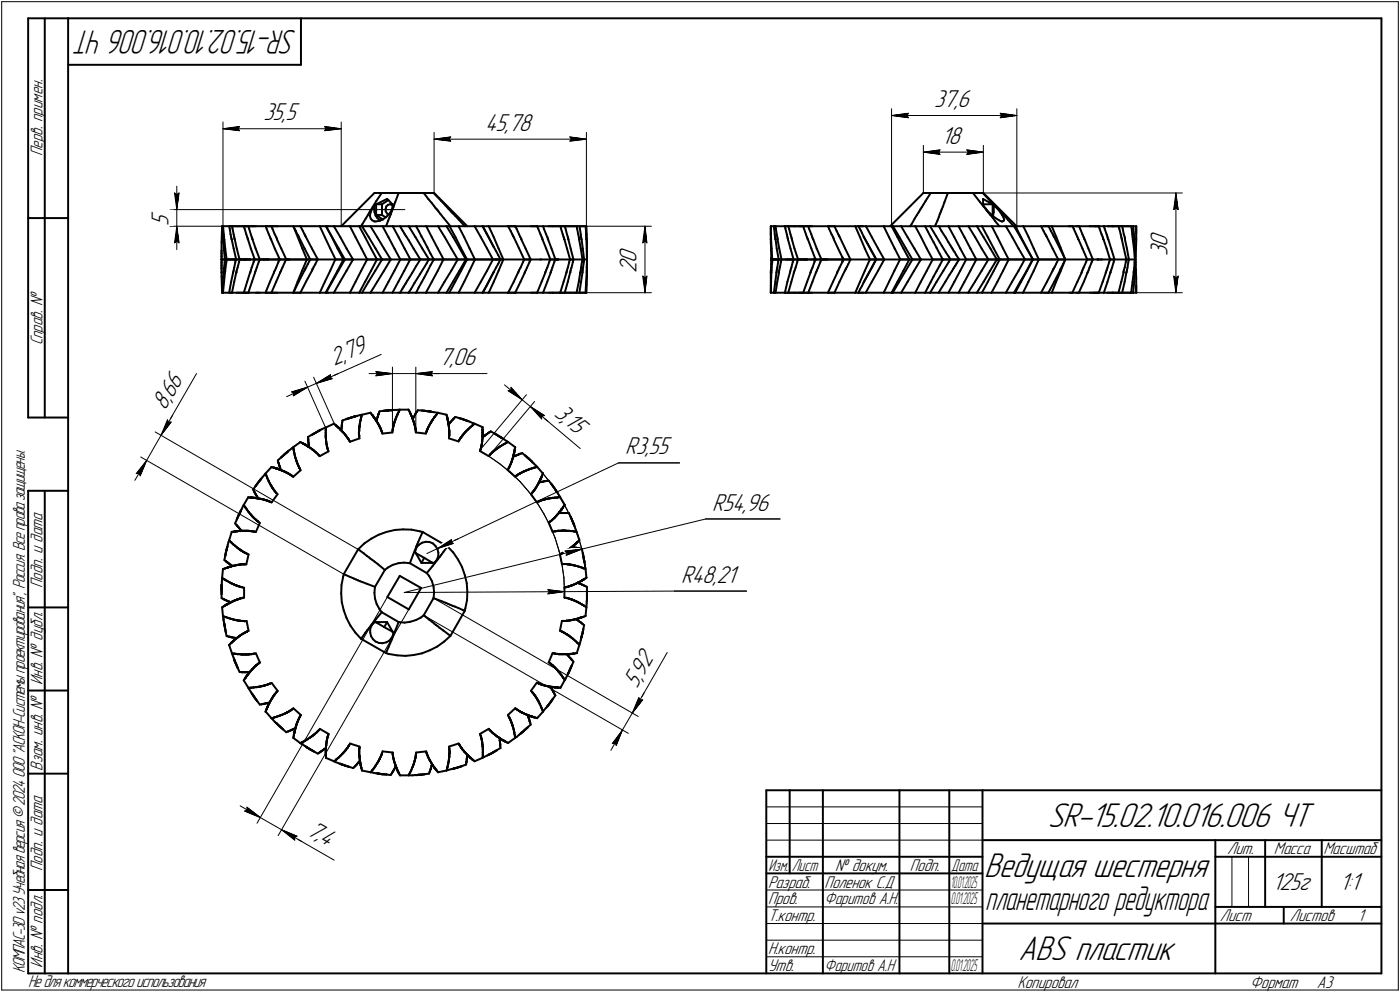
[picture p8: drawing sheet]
<svg xmlns="http://www.w3.org/2000/svg" width="421mm" height="298mm" viewBox="0 0 421 298" stroke-linecap="round" stroke-linejoin="round" font-family="sans-serif">
<defs><g id="words">
<g font-size="10.9">
<text x="315.1" y="248.5">SR-15.02.10.016.006 ЧТ</text>
<text x="296" y="263.5">Ведущая шестерня</text>
<text x="306.4" y="288.5">ABS пластик</text>
</g>
<text font-size="10.8" x="89.3" y="9" transform="rotate(-180 89.3 9)">SR-15.02.10.016.006 ЧТ</text>
<text font-size="10.7" x="296.3" y="273.5">планетарного редуктора</text>
<g font-size="7.8">
<text x="281" y="32.2">37,6</text>
<text x="79.2" y="36.1">35,5</text>
<text x="145.9" y="39.3">45,78</text>
<text x="283.2" y="43.2">18</text>
<text x="50.6" y="67.8" transform="rotate(-90 50.6 67.8)">5</text>
<text x="351.1" y="76.9" transform="rotate(-90 351.1 76.9)">3</text>
<text x="351.1" y="74.1" transform="rotate(-90 351.1 74.1)">0</text>
<text x="191.4" y="82.1" transform="rotate(-90 191.4 82.1)">2</text>
<text x="191.4" y="78.9" transform="rotate(-90 191.4 78.9)">0</text>
<text x="100.5" y="110" transform="rotate(-24 100.5 110)">2,</text>
<text x="104.3" y="108.3" transform="rotate(-24 104.3 108.3)">79</text>
<text x="132.1" y="109.8">7,06</text>
<text x="51.8" y="119.8" transform="rotate(-60 51.8 119.8)">66</text>
<text x="49.7" y="123.5" transform="rotate(-60 49.7 123.5)">8,</text>
<text x="166.5" y="124.7" transform="rotate(40 166.5 124.7)">3,</text>
<text x="169.4" y="127.2" transform="rotate(40 169.4 127.2)">15</text>
<text x="188" y="136.5">R3,55</text>
<text x="214.2" y="153.4">R54,96</text>
<text x="204.9" y="175.1">R48,21</text>
<text x="193.4" y="203.6" transform="rotate(-60 193.4 203.6)">92</text>
<text x="191.5" y="206.9" transform="rotate(-60 191.5 206.9)">5,</text>
<text x="92" y="250.7" transform="rotate(30 92 250.7)">7,</text>
<text x="95.7" y="252.8" transform="rotate(30 95.7 252.8)">4</text>
<text x="382.7" y="267.5">125г</text>
<text x="402.9" y="267.5">1:1</text>
</g>
<g font-size="5.4">
<text x="12.8" y="46.9" transform="rotate(-90 12.8 46.9)">Перв. примен.</text>
<text x="12.8" y="103.8" transform="rotate(-90 12.8 103.8)">Справ. !</text>
<text x="12.8" y="176.7" transform="rotate(-90 12.8 176.7)">Подп. и дата</text>
<text x="12.8" y="205.8" transform="rotate(-90 12.8 205.8)">Инв. ! дубл.</text>
<text x="12.8" y="231.6" transform="rotate(-90 12.8 231.6)">Взам. инв. !</text>
<text x="369.1" y="256.8">Лит.</text>
<text x="383.1" y="256.8">Масса</text>
<text x="398" y="256.8">Масштаб</text>
<text x="12.8" y="261.7" transform="rotate(-90 12.8 261.7)">Подп. и дата</text>
<text x="251.2" y="261.8">! докум.</text>
<text x="273.6" y="261.8">Подп.</text>
<text x="231" y="266.8">Разраб.</text>
<text x="248" y="266.8">Поленок С.Д</text>
<text x="231" y="271.8">Пров.</text>
<text x="248" y="271.8">Фаритов А.Н.</text>
<text x="231" y="276.8">Т.контр.</text>
<text x="366.9" y="276.8">Лист</text>
<text x="387.9" y="276.8">Листов</text>
<text x="408.4" y="276.8">1</text>
<text x="231" y="286.8">Н.контр.</text>
<text x="7.5" y="292.5" transform="rotate(-90 7.5 292.5)">КОМПАС-3Dv23Учебнаяверсия©2024ООО&quot;АСКОН-Системыпроектирования&quot;, Россия. Всеправазащищены.</text>
<text x="12.8" y="290.8" transform="rotate(-90 12.8 290.8)">Инв. ! подл.</text>
<text x="231" y="291.8">Утв.</text>
<text x="248" y="291.8">Фаритов А.Н</text>
<text x="8.5" y="296.7">Недлякоммерческогоиспользования</text>
<text x="306" y="296.8">Копировал</text>
<text x="376" y="296.8">Формат</text>
<text x="396" y="296.8">A3</text>
</g>
<g font-size="5.3">
<text x="231.1" y="261.8">Изм.</text>
<text x="238.1" y="261.8">Лист</text>
<text x="286.1" y="261.8">Дата</text>
</g>
<g font-size="5.2">
<text x="286" y="271.8">0.01.2025</text>
<text x="286" y="291.8">0.01.2025</text>
</g>
<g font-size="5.1">
<text x="286" y="266.8">1</text>
<text x="286.7" y="266.8">0.01.2025</text>
</g>
</g></defs>
<g fill="none" stroke="#000" stroke-width=".59">
<path d="M8.5 5.5v120zM8.5 5.5h12zM13.5 5.5v120zM20.5 5.5v287zM20.5 5.5h395zM20.5 19.5h70zM90.5 5.5v14zM415.5 5.5v287zM112.6 58l-10 10zM112.6 58h2.2zM114.8 58l-1.6 2.4zM114.8 58h5.1z"/>
<path d="M116.4 59.8l1.6 1.6zM119.9 58l-1 2.7zM119.9 58h7.5zM127.5 58.1h.1M127.4 58h3zM127.5 58.1l1.4 1.8zM128.9 59.9l1 1.1zM130.4 58l2.4 2.5zM130.4 58h.2zM130.6 58l9.9 10zM277.7 58h2.2zM277.7 58l-10 10z"/>
<path d="M279.9 58l-1.5 2.4zM279.9 58h5.2zM285.1 58l-1 2.7zM285.1 58h7.5zM292.6 58l2.1 2.7zM292.6 58h3zM295.6 58l2.3 2.5zM295.6 58h.1zM295.7 59.8v1.6zM295.7 59.8l2.7 1.6zM295.7 58l10 10zM8.5 65.5h12z"/>
<path d="M66.6 78h1zM66.6 75.3v2.7zM66.6 77v1zM66.6 76.1v.9zM66.6 75.3v.8zM66.6 72.8v2.5zM66.6 78v2.7zM66.6 79.8v.9zM66.6 78.9v.9zM66.6 78v.9zM66.7 70.4l-.1 2.4zM66.8 68h.3z"/>
<path d="M66.8 68.7l.2 1.7zM66.8 68v.7zM66.8 68l-.1 2.4zM67 71.2l.1 .4zM67 70.4v.8zM67.1 68h6.3zM67.1 72l.2 2.7zM67.1 72h.1M67.1 71.6v.3zM67.1 68v.7zM67.1 68.7l.2 1.7zM67.3 74.7l.3 3.3z"/>
<path d="M67.3 70.4l.1 .8zM67.5 72h.1M67.4 71.6v.3zM67.4 71.2v.4zM67.5 78h.1zM67.5 72l.2 2.7zM67.6 78.7l-.2 1.7zM67.6 78h.6zM67.6 78v.7zM67.7 74.7l.5 3.3zM68.1 78.7l-.3 1.7zM68.2 78h2.5z"/>
<path d="M68.2 78h2.8zM68.2 78l-.1 .7zM68.9 68h.9zM68.9 68l.2 .7zM69.1 68.7l.2 1.7zM69.3 70.4l.2 .8zM69.5 71.2l.1 .4zM69.6 71.6l.1 .3zM69.7 72l.6 2.7zM69.7 72h.1M69.8 68h3.5zM69.8 68l.1 .7z"/>
<path d="M69.9 68.7l.4 1.7zM70.3 70.4l.1 .8zM70.3 74.7l.7 3.3zM70.4 71.2l.1 .4zM70.6 72h.1M70.5 71.6v.3zM70.6 72l.6 2.7zM70.7 78h.3zM70.8 78.7l-.4 1.7zM71 78l-.2 .7zM71 78h1.1zM71.2 74.7l.9 3.3z"/>
<path d="M71.9 78.7l-.4 1.7zM72.1 78h1.4zM72.1 78h4.5zM72.1 78h3.3zM72.1 78l-.2 .7zM73.3 68h1.4zM73.3 68h.9zM73.3 68l.3 .7zM73.5 78h.3zM73.6 68.7l.5 1.7zM73.8 78h1.6zM73.9 68h2z"/>
<path d="M74.1 70.4l.2 .8zM74.3 71.2l.2 .4zM74.6 72h.1M74.5 71.6v.3zM74.6 72l.8 2.7zM74.7 68l.2 .7zM74.7 68h6.9zM74.9 68.7l.5 1.7zM75.4 70.4l.3 .8zM75.4 74.7l1.2 3.3zM75.7 71.2l.2 .4zM75.9 71.6v.3z"/>
<path d="M75.9 72l1 2.7zM75.9 72h.1M75.9 68h1.1zM76.1 78h.3zM76.1 78h.4zM76.1 78h.2zM76.3 78h.2zM76.3 78.7l-.6 1.7zM76.4 78h.2zM76.5 78l-.2 .7zM76.5 78h1.6zM76.6 78h1.5z"/>
<path d="M76.9 74.7l1.2 3.3zM77.8 78.7l-.6 1.7zM78.1 78h6.1zM78.1 78h.2zM78.1 78l-.3 .7zM78.3 78h.9zM79.2 78h1.6zM79.9 68l.3 .7zM79.9 68h1.7zM80.2 68.7l.7 1.7zM80.9 70.4l.3 .8zM81.2 71.2l.2 .4z"/>
<path d="M81.4 71.6v.3zM81.5 72h.1M81.5 72l1.1 2.7zM81.6 68h6.6zM81.6 68l.4 .7zM81.6 68h1.9zM82 68.7l.6 1.7zM82.6 70.4l.5 .8zM82.6 74.7l1.6 3.3zM83.1 71.2l.1 .4zM83.2 71.6l.1 .3zM83.3 72l1.3 2.7z"/>
<path d="M83.3 72h.1M83.6 78h.6zM83.6 78h.5zM83.7 78.7l-.6 1.7zM84.1 78l-.4 .7zM84.1 78h1.9zM84.2 78h1.9zM84.6 74.7l1.5 3.3zM85.7 78.7l-.8 1.7zM86 78l-.3 .7zM86.1 78h.1M86.1 78h.9z"/>
<path d="M86.1 78h6.2zM88.2 68h2.1zM88.2 68l.8 1.4zM88.2 68l1.4 3.3zM89 69.4l.3 .9zM89.3 70.3l.3 .3zM89.6 70.6l.1 .3zM89.6 71.3l1.3 3.4zM89.7 71h.1M89.7 71l.2 .3zM89.9 71.3l1.7 3.4zM90.3 68l.8 1.4z"/>
<path d="M90.3 68h5.9zM90.9 74.7l1.4 3.3zM91.1 69.4l.4 .9zM91.5 70.3l.2 .3zM91.6 74.7l1.7 3.3zM91.7 70.6l.1 .3zM91.9 71h.1M91.9 71l.1 .3zM92 71.3l1.8 3.4zM92.3 78h1zM92.3 78l-1.5 3.4zM92.5 79.4l-.4 .9z"/>
<path d="M93.3 78h2.3zM93.3 78h2.2zM93.3 78l-.8 1.4zM93.8 74.7l1.8 3.3zM94.8 79.4l-.5 .9zM95.5 78l-.7 1.4zM95.6 78h.1M95.6 78h5.3zM96.2 68h1.8zM96.2 68l1.5 3.3zM97.7 71.3l1.6 3.4zM98 68l1.9 3.3z"/>
<path d="M98 68h.8zM98 68h2.4zM98 68l1.8 3.3zM99.3 74.7l1.6 3.3zM99.8 71.3l1.7 3.4zM99.9 71.3l2 3.4zM100.4 68h4.8zM100.4 68l2 3.3zM100.8 78l-1.5 3.4zM100.9 78h2.4zM101.5 74.7l1.8 3.3zM101.9 74.7l1.8 3.3z"/>
<path d="M102.4 71.3l1.8 3.4zM103.3 78h.4zM103.3 78l-1.8 3.4zM103.7 78h2.5zM103.7 78l-1.9 3.4zM104.2 74.7l2 3.3zM105.2 68h2.9zM105.2 68l1.7 3.3zM106.2 78h4.2zM106.2 78l-2 3.4zM106.9 71.3l1.8 3.4zM108 68h.9z"/>
<path d="M108 68l1.8 3.3zM108.7 74.7l1.7 3.3zM108.9 68l2 3.3zM108.9 68h2.5zM109 67.4l-.5 .6zM109.8 71.3l1.8 3.4zM110 65.7l-1 1.7zM110.4 78h3zM110.4 78l-1.8 3.4zM110.7 64.6l-.7 1.1zM110.9 71.3l2 3.4zM111.1 63.8l-.4 .8z"/>
<path d="M111.3 64.9l.2 .8zM111.4 63.9l-.1 1zM111.4 68h3.7zM111.4 63.2l-.3 .6zM111.4 68l2.1 3.3zM111.5 65.7l.4 .5zM111.6 74.7l1.8 3.3zM111.8 62.8l-.4 .4zM111.9 62.7l-.5 1.2zM111.9 66.2l.7 .3zM112 62.3l-.2 .5zM112.4 61.6l-.4 .7z"/>
<path d="M112.5 62.6l.1 1.1zM112.6 66.5h.4zM112.6 63.7l.3 1.1zM112.8 61.5l-.9 1.2zM112.8 61.5h.3zM112.8 61.5l-.3 1.1zM112.9 74.7l2 3.3zM112.9 64.8l.6 .8zM113 66.5l1-.1zM113.1 64.6l2 1.4zM113.1 61.5v3.1zM113.1 64.6h1.8z"/>
<path d="M113.2 61.4l3.2-1.6zM113.2 61.4h1.7zM113.2 60.4l-.8 1.2zM113.2 61.4h.1M113.4 78h1.5zM113.4 78l-1.8 3.4zM113.5 71.3l2 3.4zM113.5 65.6l.9 .6zM114 66.4l1.1-.4zM114.4 66.2h.1M114.9 61.4l1.9-1.3zM114.9 61.4v3.2z"/>
<path d="M114.9 64.6l1.1 .8zM114.9 78h2.6zM114.9 78l-2 3.4zM115.1 68h3zM115.1 68l1.7 3.3zM115.1 66l1.1-.9zM115.5 74.7l2 3.3zM116 62.7v.8zM116 63.5l.4 .7zM116.2 67.8l-.1 .2zM116.2 62.1l.5-.5zM116.2 62.1l-.2 .6z"/>
<path d="M116.4 64.2l.4 .3zM116.7 61.6l.6-.2zM116.8 66.3l-.6 1.5zM116.8 71.3l1.8 3.4zM117.2 65.2l-.4 1.1zM117.3 63.9l-1.1 1.2zM117.3 61.4l.7 .2zM117.5 64.4l-.3 .8zM117.5 78h2.9zM117.5 78l-2 3.4zM117.7 63.8l-.2 .6zM117.9 63.4l-.2 .4z"/>
<path d="M118 61.5h.1M118 62.9l-.1 .5zM118 62.7l-.7 1.2zM118 61.5h.4zM118 61.5v1.3zM118.1 68h2.2zM118.1 68l1.8 3.3zM118.4 62.1l-.4 .8zM118.4 61.6l-.4 1.1zM118.4 61.6h.1M118.6 74.7l1.8 3.3zM118.9 60.7l-.5 1.4z"/>
<path d="M119.9 71.3l1.8 3.4zM120.3 68l.3 .4zM120.3 68h2.6zM120.4 78h3zM120.4 78l-1.8 3.4zM120.6 68.4l.3 .6zM120.9 69l.3 .4zM121.2 69.4l.4 .7zM121.6 70.1l.2 .3zM121.7 74.7l1.7 3.3zM121.8 70.4l.4 .6zM122.2 71l.7 1.2z"/>
<path d="M122.9 72.2l1.5 2.5zM122.9 68h2.2zM122.9 68l.3 .4zM123.2 68.4l1.8 2.9zM123.4 78h3zM123.4 78l-1.8 3.4zM124.4 74.7l2 3.3zM125 71.3l2 3.4zM125.1 68h3.1zM125.1 68l.9 1.5zM126 69.5l.7 1.5zM126.4 78h2.6z"/>
<path d="M126.4 78l-1.3 2zM126.4 78h2.5zM126.7 71l.9 1.6zM127 74.7l2 3.3zM127.6 72.6l.9 1.7zM128.2 68h3.5zM128.2 68l1.7 3.3zM128.4 79.1l-2.1 3.3zM128.5 74.3l1 1.9zM128.9 78l-.5 1.1zM128.9 78h1.6zM129 78h1.5z"/>
<path d="M129.5 76.2l1 1.8zM129.5 79.8l-1 1.8zM129.9 61l.6 .8zM129.9 71.3l1.8 3.4zM130.4 78h2.9zM130.5 61.8l.4 .6zM130.5 78h2.9zM130.5 78l-1 1.8zM130.9 62.4l.3 .3zM131.2 62.7l.2 .3zM131.4 63l.3 .2zM131.7 63.2l.2 .4z"/>
<path d="M131.7 74.7l1.7 3.3zM131.7 68l2.1 3.3zM131.7 68h2.6zM131.9 63.6l.5 .7zM132.4 64.3l1 1.2zM132.8 60.5l1.1 1.2zM133.3 78h4.4zM133.3 78l-1.6 3.4zM133.4 65.5l2.1 2.5zM133.4 78h4.3zM133.8 71.3l1.9 3.4zM133.9 61.7l.6 .6z"/>
<path d="M134.3 68l2 3.3zM134.3 68h.9zM134.5 62.3l.3 .4zM134.8 62.7l.2 .2zM135.1 68h.1M135 62.9l.3 .3zM135.2 68h2.7zM135.2 68l1.8 3.3zM135.3 63.2l.3 .4zM135.6 63.6l.5 .5zM135.7 74.7l2 3.3zM136.1 64.1l.8 .8z"/>
<path d="M136.3 71.3l2 3.4zM136.9 64.9l1.1 1.1zM137 71.3l1.7 3.4zM137.7 78h2.4zM137.7 78l-2 3.4zM137.9 68h4.8zM137.9 68l1.7 3.3zM138 66l1.6 1.8zM138.3 74.7l1.8 3.3zM138.7 74.7l1.8 3.3zM139.6 67.8l.2 .2zM139.6 71.3l1.6 3.4z"/>
<path d="M140.1 78h.4zM140.1 78l-1.9 3.4zM140.5 78h2.3zM140.5 78l-1.8 3.4zM141.2 74.7l1.6 3.3zM142.7 68l1.9 3.3zM142.7 68h2.4zM142.8 78h5.5zM142.8 78l-1.6 3.4zM144.6 71.3l1.9 3.4zM145.2 68h.1M145.1 68l1.2 2.1z"/>
<path d="M145.2 68l3.3 6.3zM145.2 68h1.8zM146.3 70.1l1.1 2zM146.5 74.7l1.8 3.3zM147 68l1.5 3.3zM147 68h5.8zM147.4 72.1l1.1 2.2zM148.3 78h2.2zM148.3 78l-1.8 3.4zM148.5 71.3l1.4 3.4zM148.5 74.3l.7 1.1zM148.9 78h1z"/>
<path d="M149.2 75.4l.7 1.3zM149.9 76.7l.6 1.3zM149.9 79.2l-.7 1.2zM149.9 74.7l1.5 3.3zM150.5 78l-.6 1.2zM150.5 78h.9zM151.4 78l-1.5 3.4zM151.4 78h6.2zM152.7 68h2.2zM152.8 68h.1M152.8 68l.8 1.4zM152.8 68h2.1z"/>
<path d="M153.6 69.4l.4 .9zM154 70.3l.2 .3zM154.2 70.6l.1 .3zM154.3 71h.1M154.3 71l.2 .3zM154.5 71.3l1.6 3.4zM154.9 68l.1 .2zM154.9 68h6.6zM154.9 68l.5 .7zM155.4 68.7l.7 1.7zM156.1 74.7l1.5 3.3zM156.1 70.4l.4 .8z"/>
<path d="M156.5 71.2l.2 .4zM156.7 71.6l.1 .3zM156.8 72l1.3 2.7zM156.8 72h.1M157.3 78.7l-.8 1.7zM157.6 78h2zM157.6 78l-.3 .7zM158.1 74.7l1.5 3.3zM159.1 78h.1M159.3 78.7l-.8 1.7zM159.6 78h5.8zM159.6 78l-.3 .7z"/>
<path d="M159.7 68h1.8zM161.5 68h.1M161.5 68h1.8zM161.5 68l.4 .7zM161.9 68.7l.7 1.7zM162.4 78h.3zM162.6 70.4l.3 .8zM162.9 71.2l.2 .4zM163.1 71.6l.1 .3zM163.2 72l1.1 2.7zM163.2 72h.1M163.3 68h5.3z"/>
<path d="M163.3 68l.3 .7zM163.6 68.7l.7 1.7zM164.3 70.4l.3 .8zM164.3 74.7l1.2 3.3zM164.6 71.2l.2 .4zM164.8 72h.1M164.8 71.6v.3zM164.8 72l1.1 2.7zM165 68h1.2zM165.2 78.7l-.6 1.7zM165.4 78h1.6zM165.4 78l-.2 .7z"/>
<path d="M165.5 78h1.5zM165.9 74.7l1.1 3.3zM166.2 68h2.2zM166.7 78.7l-.6 1.7zM167 78l-.3 .7zM167 78h1zM167 78h4.4zM168.4 68h.2zM168.4 68h.6zM168.6 68h1.2zM168.6 68l.1 .7zM168.7 68.7l.5 1.7z"/>
<path d="M169 68h.8zM169.2 70.4l.3 .8zM169.5 71.2l.2 .4zM169.8 72h.1M169.7 71.6v.3zM169.8 72l.7 2.7zM169.8 68h3.7zM169.8 68l.3 .7zM170.1 68.7l.4 1.7zM170.5 74.7l.9 3.3zM170.5 70.4l.3 .8zM170.8 71.2l.1 .4z"/>
<path d="M170.9 71.6v.3zM170.9 72l.7 2.7zM170.9 72h.1M171.2 78.7l-.4 1.7zM171.4 78h.1M171.4 78l-.2 .7zM171.4 78h1.1zM171.6 74.7l.9 3.3zM172.3 78.7l-.4 1.7zM172.5 78l-.2 .7zM172.5 78h2.7zM173.5 68l.1 .7z"/>
<path d="M173.5 68h.7zM173.6 68.7l.3 1.7zM173.9 70.4l.2 .8zM174.1 71.2l.1 .4zM174.2 72l.5 2.7zM174.2 72h.1M174.2 71.6v.3zM174.2 68h1.9zM174.2 68l.2 .7zM174.4 68.7l.3 1.7zM174.7 70.4l.1 .8zM174.7 74.7l.5 3.3z"/>
<path d="M174.8 71.2v.4zM174.9 72h.1M174.8 71.6v.3zM174.9 72l.4 2.7zM175 78.7l-.2 1.7zM175.2 78h.5zM175.2 78l-.2 .7zM175.3 74.7l.4 3.3zM175.6 78.7l-.3 1.7zM175.7 78l-.1 .7zM175.7 78h.8zM176.1 68l.1 .7z"/>
<path d="M176.1 68h.3zM176.2 68.7l.1 1.7zM176.3 71.2l.1 .4zM176.3 70.4v.8zM176.4 72v2.7zM176.4 72h.1M176.4 71.6v.3zM176.4 68v2.4zM176.4 74.7l.1 3.3zM176.4 70.4l.1 2.4zM176.5 75.3v2.7zM176.5 72.8v2.5z"/>
<path d="M176.5 78.7l-.1 1.7zM176.5 78v.7zM176.5 78v2.7zM231.8 70.4l.1 .8zM231.8 68.7v1.7zM231.8 68v.7zM231.8 68v2.1zM231.8 72.7l.1 2.7zM231.8 72v.7zM231.8 72h.1M231.8 71.7v.2zM231.8 71.4v.3z"/>
<path d="M231.8 70.8v.6zM231.8 70.1v.7zM231.8 68h1.5zM231.9 72l.2 2.7zM231.9 72h.1M231.9 71.6v.3zM231.9 71.2v.4zM231.9 75.4l.1 2.6zM231.9 77.8v.2zM232 78h.1M231.9 78.1l.1 .3zM231.9 78v.1z"/>
<path d="M231.9 79.4v1.4zM232 78h.2zM232 77.6l-.1 .2zM232 77.4v.2zM232 78.4v.2zM232 78l-.1 1.4zM232.1 74.7l.1 3.3zM232.2 78h2zM232.2 78.7l-.1 1.7zM232.2 78v.7zM232.7 68h.6zM232.7 68l.1 .7z"/>
<path d="M232.8 68.7l.2 1.7zM233 70.4l.1 .8zM233.1 71.2l.1 .4zM233.3 72h.1M233.2 71.6v.3zM233.3 68h2.8zM233.3 72l.3 2.7zM233.3 68v.7zM233.3 68.7l.3 1.7zM233.6 74.7l.6 3.3zM233.6 70.4l.2 .8zM233.8 71.2v.4z"/>
<path d="M233.8 72l.6 2.7zM233.8 72h.1M233.8 71.6v.3zM233.9 78h.3zM234 78h.2zM234 78.7l-.2 1.7zM234.2 78h.8zM234.2 78l-.2 .7zM234.4 74.7l.6 3.3zM234.9 78.7l-.4 1.7zM235 78h3.7zM235 78l-.1 .7z"/>
<path d="M235 78h3.3zM236 68h1.1zM236.1 68h1zM236.1 68l.1 .7zM236.2 68.7l.4 1.7zM236.3 78h2zM236.6 70.4l.2 .8zM236.8 71.2l.1 .4zM236.9 71.6l.1 .3zM237 72l.7 2.7zM237 72h.1M237.1 68h1.9z"/>
<path d="M237.1 68h6.5zM237.1 68l.2 .7zM237.3 68.7l.4 1.7zM237.7 74.7l1 3.3zM237.7 70.4l.3 .8zM238 71.2l.1 .4zM238.1 71.6l.1 .3zM238.2 72l.7 2.7zM238.2 72h.1M238.4 78.7l-.4 1.7zM238.7 78h1.3zM238.7 78l-.3 .7z"/>
<path d="M238.7 78h1.2zM238.9 74.7l1.1 3.3zM239 68h2.1zM239.8 78.7l-.5 1.7zM239.9 78l-.1 .7zM240 78h.1M240 78h5.3zM240 78h2.2zM240 78h2.9zM240.5 68h.9zM241.6 68l.2 .7zM241.6 68h1.5z"/>
<path d="M241.8 68.7l.6 1.7zM242.2 78h.7zM242.2 78h.8zM242.4 70.4l.3 .8zM242.7 71.2l.1 .4zM242.8 71.6l.1 .3zM243 72h.1M243 72l1 2.7zM243.1 68l.2 .7zM243.1 68h5.9zM243.3 68.7l.7 1.7zM243.5 78h1.8z"/>
<path d="M243.6 68h.7zM244 74.7l1.3 3.3zM244 70.4l.3 .8zM244.3 71.2l.1 .4zM244.4 71.6l.1 .3zM244.6 72h.1M244.6 72l1 2.7zM244.8 78h.5zM244.9 78.7l-.6 1.7zM245.3 78h1.8zM245.3 78l-.4 .7zM245.6 74.7l1.5 3.3z"/>
<path d="M246.7 78.7l-.7 1.7zM247.1 78h6.5zM247.1 78h1.7zM247.1 78l-.4 .7zM247.1 78h6zM249 68l.3 .7zM249 68h2zM249.3 68.7l.8 1.7zM250.1 70.4l.4 .8zM250.5 71.2l.2 .4zM250.7 71.6l.1 .3zM250.8 72l1.3 2.7z"/>
<path d="M250.8 72h.1M251 68l.6 1.4zM251 68h6.2zM251.6 69.4l.5 .9zM252.1 74.7l1.6 3.3zM252.1 70.3l.1 .3zM252.2 70.6l.1 .3zM252.4 71h.1M252.4 71l.2 .3zM252.6 71.3l1.6 3.4zM253.3 77.2l.1 .3zM253.3 78.7l-.8 1.7z"/>
<path d="M253.4 77.5l.1 .2zM253.4 78.5l-.1 .2zM253.5 77.7l.1 .3zM253.5 78.2l-.1 .3zM253.7 78h.1M253.6 78l-.1 .2zM253.7 78h2.1zM253.7 78l-.4 .7zM254.2 74.7l1.6 3.3zM255.1 79.4l-.4 .9zM255.8 78h5.8zM255.9 78h.1"/>
<path d="M255.8 78l-.7 1.4zM257.2 68h.9zM257.2 68l1.5 3.3zM258.1 68l.6 1zM258.1 68h2.3zM258.1 68h1.5zM258.7 71.3l1.4 3.4zM258.7 69l.5 1zM259.2 70l.6 1.1zM259.8 71.1l3.7 6.9zM259.8 71.1l1.2 2.3zM260.1 74.7l1.5 3.3z"/>
<path d="M260.4 68l1.8 3.3zM260.4 68h5.4zM261 73.4l1.3 2.3zM261.6 78h1.9zM261.6 78l-1.5 3.4zM262.2 71.3l1.9 3.4zM262.3 75.7l1.3 2.3zM263.5 78l-3.7 6.8zM263.5 78l-1.2 2.3zM263.5 78h2.4zM263.6 78h2.3zM264.1 74.7l1.8 3.3z"/>
<path d="M265.8 68l1.6 3.3zM265.8 68h2.3zM265.9 78h4.9zM265.9 78l-1.8 3.4zM267.4 71.3l1.7 3.4zM268.1 68l1.8 3.3zM268.1 68h.5zM268.2 68h.4zM268.6 68h2.4zM268.6 68l1.9 3.3zM269.1 74.7l1.7 3.3zM269.9 71.3l1.8 3.4z"/>
<path d="M270.5 71.3l2 3.4zM270.7 78l-1.7 3.4zM270.8 78h2.7zM271 68l2 3.3zM271 68h4.3zM271.7 74.7l1.8 3.3zM272.5 74.7l1.9 3.3zM273 71.3l2 3.4zM273.5 78l-1.8 3.4zM273.5 78h.9zM273.6 78h.1M274.2 67.4l-.5 .6z"/>
<path d="M274.4 78h2.5zM274.4 78l-2 3.4zM275 74.7l1.9 3.3zM275.1 65.7l-.9 1.7zM275.3 68h2.9zM275.3 68l1.7 3.3zM275.8 64.6l-.7 1.1zM276.3 63.8l-.5 .8zM276.6 63.2l-.3 .6zM276.9 62.8l-.3 .4zM276.9 78h3.6zM276.9 78l-2 3.4z"/>
<path d="M277 71.3l1.7 3.4zM277.2 62.3l-.3 .5zM277.6 61.6l-.4 .7zM278.2 68l.9 1.6zM278.2 68h1.5zM278.4 60.4l-.8 1.2zM278.7 74.7l1.8 3.3zM279.1 69.6l.8 1.6zM279.7 68h2.7zM279.7 68l1.8 3zM279.9 71.2l.9 1.5zM280.5 78h3z"/>
<path d="M280.5 78l-1.8 3.4zM280.8 72.7l.9 1.8zM281.3 67.8v.2zM281.5 71l1.8 2.9zM281.7 74.5l.9 1.8zM281.9 66.3l-.6 1.5zM282.4 65.2l-.5 1.1zM282.4 68h2.8zM282.4 68l.8 1.5zM282.6 76.3l.9 1.7zM282.6 64.4l-.2 .8zM282.6 79.8l-.9 1.6z"/>
<path d="M282.9 63.8l-.3 .6zM283 63.4l-.1 .4zM283.2 62.9l-.2 .5zM283.2 69.5l1.3 2zM283.3 73.9l1.2 2zM283.5 78h2.2zM283.5 62.1l-.3 .8zM283.5 78l-.9 1.8zM284.1 60.7l-.6 1.4zM284.5 75.9l.8 1.2zM284.5 71.5l.7 1.3zM285.2 68h3.1z"/>
<path d="M285.2 68l1.8 3.3zM285.2 72.8l.6 .9zM285.3 77.1l.5 .9zM285.3 78.7l-1.6 2.7zM285.7 78l-.4 .7zM285.7 78h2.7zM285.8 78h2.7zM285.8 73.7l.4 .6zM286.2 74.3l.2 .4zM286.4 74.7l.2 .3zM286.6 75l.3 .4zM286.9 75.4l.2 .4z"/>
<path d="M287 71.3l1.8 3.4zM287.1 75.8l.4 .7zM287.4 79.8l-.3 .3zM287.5 76.5l1 1.5zM287.7 79.2l-.3 .6zM288.2 78.3l-.5 .9zM288.3 68l1.8 3.3zM288.3 68h3zM288.5 78h.1M288.4 78l-.2 .3zM288.5 78h2.1zM288.8 74.7l1.8 3.3z"/>
<path d="M290.1 71.3l1.7 3.4zM290.6 78h3zM290.6 78l-1.8 3.4zM291.3 68h2.5zM291.3 68l2 3.3zM291.8 74.7l1.8 3.3zM293.3 71.3l1.9 3.4zM293.6 78h3.7zM293.6 78l-1.8 3.4zM293.8 68h1.5zM293.8 68l2 3.3zM294.7 60.7l1.1 1.4z"/>
<path d="M295.2 74.7l2.1 3.3zM295.3 68h3zM295.3 68l1.8 3.3zM295.5 61.5l.8 1.1zM295.5 61.5h.2zM295.7 61.4h.1M295.7 61.4h2.7zM295.7 61.5v.3zM295.8 71.3l2.1 3.4zM295.8 62.1l.6 .6zM296.3 62.6l1.3 1.4zM296.4 62.7l.3 .5z"/>
<path d="M296.7 63.2l.1 .2zM296.8 63.4l.3 .3zM297.1 63.7l.2 .3zM297.1 71.3l1.8 3.4zM297.3 78h2.5zM297.3 78l-2.1 3.4zM297.3 64l.5 .5zM297.6 64l1.8 1.5zM297.8 64.5l.6 .8zM297.9 60.5l1.1 1.2zM297.9 74.7l1.9 3.3zM298.3 68l1.7 3.3z"/>
<path d="M298.3 68h4.2zM298.3 64.6h.2zM298.5 61.5h.1M298.4 65.3l.9 1.2zM298.5 64.6l-.1 .2zM298.5 61.5h.2zM298.5 61.5v3.1zM298.7 61.5l.9 .7zM298.7 61.5l.2 .7zM298.9 63.8l-.3 1.1zM298.9 62.2v1.6zM298.9 74.7l1.8 3.3z"/>
<path d="M299 61.7l.6 .6zM299.3 66.5l1.3 1.5zM299.4 65.5l1.1 .7zM299.6 62.2l1.1 1.4zM299.6 62.3l.4 .4zM299.8 78h.9zM299.8 78l-2 3.4zM299.8 78h.7zM300 78h.1M300 71.3l1.7 3.4zM300 62.7l.2 .2zM300.2 62.9l.3 .3z"/>
<path d="M300.5 63.2l.3 .4zM300.5 66.2l.7 .3zM300.6 78h2.8zM300.7 78h.1M300.7 78l-1.8 3.4zM300.7 63.6l.7 1.1zM300.8 63.6l.5 .5zM301.2 66.5h.3zM301.3 64.1l.8 .8zM301.4 64.7l.4 .7zM301.5 66.5l.3-.1zM301.7 74.7l1.7 3.3z"/>
<path d="M301.8 65.4l.2 .6zM302 66l-.2 .4zM302.1 64.9l1 1.1zM302.5 68h2.5zM302.5 68l2 3.3zM303.1 66l1.6 1.8zM303.4 78h4.8zM303.4 78l-1.7 3.4zM304.5 71.3l1.8 3.4zM304.7 67.8l.2 .2zM305 68h.4zM305 68l1.9 3.3z"/>
<path d="M305.3 68h2.5zM305.4 68l1.7 3.3zM306.3 74.7l2 3.3zM306.9 71.3l1.9 3.4zM307.1 71.3l1.8 3.4zM307.8 68l1.6 3.3zM307.8 68h5.3zM308.2 78l-1.9 3.4zM308.2 78h2.4zM308.3 78h2.3zM308.8 74.7l1.8 3.3zM308.9 74.7l1.7 3.3z"/>
<path d="M309.4 71.3l1.5 3.4zM310.6 78h.1M310.6 78l-1.8 3.4zM310.6 78h1.8zM310.6 78l-1.7 3.4zM310.9 74.7l1.5 3.3zM312.4 78h5.2zM312.4 78l-1.5 3.4zM312.4 78h5.9zM313.1 68h2.3zM313.1 68l.8 1.4zM313.8 68h1.5z"/>
<path d="M313.9 69.4l.4 .9zM314.3 70.3l.2 .3zM314.5 70.6l.1 .3zM314.7 71h.1M314.7 71l.2 .3zM314.9 71.3l1.7 3.4zM315.4 68l.7 1.4zM315.4 68h.9zM316.1 69.4l.5 .9zM316.3 68l1.4 3.2zM316.3 68h6.3zM316.6 70.3l.1 .3z"/>
<path d="M316.6 74.7l1.7 3.3zM316.7 70.6l.1 .3zM316.9 71h.1M316.9 71l.2 .3zM317.1 71.3l1.7 3.4zM317.6 79.4l-.4 .9zM317.7 71.2l1.2 3.1zM318.3 78h2.1zM318.3 78l-.7 1.4zM318.8 74.7l1.6 3.3zM318.9 74.3l1.3 3.3zM319.7 79.4l-.4 .9z"/>
<path d="M320.2 78.4l-1.3 3.2zM320.4 78l-.7 1.4zM320.4 78h6.5zM321.6 68h.1M321.6 68h1zM322.6 68l.3 .7zM322.6 68h1.9zM322.9 68.7l.8 1.7zM323.6 68h.8zM323.7 70.4l.3 .8zM324 71.2l.2 .4zM324.2 71.6l.1 .3z"/>
<path d="M324.4 72h.1M324.4 72l1.1 2.7zM324.5 68l.4 .7zM324.5 68h6zM324.9 68.7l.6 1.7zM325.5 70.4l.4 .8zM325.5 74.7l1.5 3.3zM325.9 71.2l.2 .4zM326.1 71.6v.3zM326.2 72h.1M326.2 72l1.1 2.7zM326.6 78.7l-.7 1.7z"/>
<path d="M326.9 78l-.3 .7zM326.9 78h1.8zM327 78h1.7zM327.3 74.7l1.4 3.3zM327.7 68h.1M327.7 68h1.6zM328.3 78.7l-.6 1.7zM328.7 78l-.4 .7zM328.7 78h5.1zM329.3 68h1.2zM330 78h1.5zM330 78h.3z"/>
<path d="M330.5 68h1.5zM330.5 68l.2 .7zM330.7 68.7l.6 1.7zM331.3 70.4l.3 .8zM331.6 71.2l.1 .4zM331.7 71.6l.1 .3zM331.9 72h.1M331.9 72l.9 2.7zM332 68l.2 .7zM332 68h4.4zM332.1 68h.1M332.2 68.7l.6 1.7z"/>
<path d="M332.8 70.4l.3 .8zM332.8 74.7l1 3.3zM333.1 71.2l.1 .4zM333.1 68h1.4zM333.2 71.6v.3zM333.3 72h.1M333.3 72l.9 2.7zM333.6 78.7l-.5 1.7zM333.8 78h1.4zM333.8 78h1.3zM333.8 78l-.2 .7zM334.2 74.7l1 3.3z"/>
<path d="M334.5 68h.4zM334.9 68h1.5zM334.9 78.7l-.5 1.7zM335.1 78l-.2 .7zM335.1 78h3.6zM336.4 68l.2 .7zM336.4 68h1.1zM336.6 68.7l.5 1.7zM337.1 70.4l.1 .8zM337.2 71.2l.1 .4zM337.3 71.6l.1 .3zM337.4 72l.6 2.7z"/>
<path d="M337.4 72h.1M337.5 68h2.7zM337.5 68l.2 .7zM337.7 68.7l.3 1.7zM338 74.7l.8 3.3zM338 70.4l.2 .8zM338.2 71.2l.1 .4zM338.3 72l.6 2.7zM338.3 72h.1M338.3 71.6v.3zM338.6 78.7l-.4 1.7zM338.7 78l-.1 .7z"/>
<path d="M338.7 78h.8zM338.8 78h.7zM338.9 74.7l.6 3.3zM339.3 78.7l-.2 1.7zM339.5 78l-.2 .7zM339.5 78h1.8zM340.2 68l.2 .7zM340.2 68h.6zM340.4 68.7l.1 1.7zM340.5 70.4l.1 .8zM340.6 71.2l.1 .4zM340.7 72l.3 2.7z"/>
<path d="M340.7 72h.1M340.7 71.6v.3zM340.8 68h.9zM340.8 68l.1 .7zM340.9 68.7l.1 1.7zM341 74.7l.3 3.3zM341 70.4l.1 .8zM341.1 72l.3 2.7zM341.1 72h.1M341.1 71.6v.3zM341.1 71.2v.4zM341.2 78.7l-.1 1.7z"/>
<path d="M341.3 78h.2zM341.3 78l-.1 .7zM341.4 74.7l.1 3.3zM341.5 78.7l-.1 1.7zM341.5 78v.7zM341.5 79.6l.1 1.3zM341.5 78.6v1zM341.6 74.9l-.1 2.5zM341.7 72.5l-.1 2.4zM341.7 72v.5zM341.7 72h.1M341.7 71.7v.2z"/>
<path d="M341.7 71.5v.2zM341.7 70.9v.6zM341.7 70.1v.8zM341.7 69.3v.8zM341.7 68.7v.6zM341.7 68v.7zM341.7 68v2.1zM66.6 83.1l.1 2.5zM66.6 82v1.1zM66.6 82h.1M66.6 81.9h.1M66.6 81.4v.4z"/>
<path d="M66.6 80.9v.5zM66.6 80.7v.2zM66.7 85.6l.1 2.4zM66.8 88h.3zM67 84.7l-.2 3.3zM67.1 88h2.7zM67.2 82l-.2 2.7zM67.2 82h.1M67.2 81.6v.3zM67.3 81.2l-.1 .4zM67.4 84.7l-.3 3.3zM67.4 80.4l-.1 .8z"/>
<path d="M67.6 82l-.2 2.7zM67.6 82h.1M67.7 81.6l-.1 .3zM67.7 81.2v.4zM67.8 80.4l-.1 .8zM68.9 88h.9zM69.5 84.7l-.6 3.3zM69.8 88h3.5zM70.1 82l-.6 2.7zM70.1 82h.1M70.2 81.6l-.1 .3zM70.3 81.2l-.1 .4z"/>
<path d="M70.4 80.4l-.1 .8zM70.4 84.7l-.6 3.3zM71 82l-.6 2.7zM71 82h.1M71.1 88h2.3zM71.1 81.6v.3zM71.2 81.2l-.1 .4zM71.5 80.4l-.3 .8zM73.3 88h.9zM73.3 88h1.4zM73.7 88h1.1zM74.3 84.7l-1 3.3z"/>
<path d="M74.7 88h6.9zM75.2 82l-.9 2.7zM75.2 82h.1M75.4 81.6l-.1 .3zM75.4 81.2v.4zM75.7 80.4l-.3 .8zM75.8 84.7l-1.1 3.3zM76.7 82l-.9 2.7zM76.7 82h.1M76.8 81.6l-.1 .3zM77 88h1.1zM77 81.2l-.2 .4z"/>
<path d="M77.2 80.4l-.2 .8zM79.8 88h1.8zM81.2 84.7l-1.4 3.3zM81.6 88h6.6zM81.6 88h1.9zM82.4 82l-1.2 2.7zM82.4 82h.1M82.5 81.6l-.1 .3zM82.7 81.2l-.2 .4zM83.1 84.7l-1.5 3.3zM83.1 80.4l-.4 .8zM84.2 82l-1.1 2.7z"/>
<path d="M84.2 82h.1M84.4 81.6l-.2 .3zM84.6 81.2l-.2 .4zM84.9 80.4l-.3 .8zM88.2 88h2.1zM89.5 84.7l-1.3 3.3zM89.8 84.7l-1.6 3.3zM90.3 88h5.9zM90.8 81.4l-1.3 3.3zM91.5 81.4l-1.7 3.3zM91.8 80.9l-.3 .5zM91.8 80.9h.1"/>
<path d="M91.9 80.7l-.1 .2zM92 84.7l-1.7 3.3zM92.1 80.3l-.2 .4zM93.8 81.4l-1.8 3.3zM94 80.9l-.2 .5zM94 80.9h.1M94 80.9l.1-.2zM94.3 80.3l-.2 .4zM96.2 88h1.8zM97.7 84.7l-1.5 3.3zM98 88h.1M98 88h.8z"/>
<path d="M98 88h2.4zM99.3 81.4l-1.6 3.3zM99.7 84.7l-1.7 3.3zM99.9 84.7l-1.9 3.3zM100.4 88h4.8zM101.5 81.4l-1.8 3.3zM101.8 81.4l-1.9 3.3zM102.3 84.7l-1.9 3.3zM104.2 81.4l-1.9 3.3zM105.2 88h2.9zM106.9 84.7l-1.7 3.3zM108 88h.9z"/>
<path d="M108.6 81.4l-1.7 3.3zM108.9 88h2.5zM109.8 84.7l-1.8 3.3zM110.8 84.7l-1.9 3.3zM111.4 88h3.7zM111.6 81.4l-1.8 3.3zM112.9 81.4l-2.1 3.3zM113.5 84.7l-2.1 3.3zM115.1 88h2.9zM115.5 81.4l-2 3.3zM116.8 84.7l-1.7 3.3zM118 88h2.3z"/>
<path d="M118.6 81.4l-1.8 3.3zM119.8 84.7l-1.8 3.3zM120.3 88h2.6zM121 86.9l-.7 1.1zM121.3 86.3l-.3 .6zM121.5 86l-.2 .3zM121.6 81.4l-1.8 3.3zM121.9 85.3l-.4 .7zM122.2 84.9l-.3 .4zM122.5 84.3l-.3 .6zM122.9 88h2.2zM123.1 83.4l-.6 .9z"/>
<path d="M123.6 86.9l-.7 1.1zM124 82l-.9 1.4zM124.6 85.1l-1 1.8zM125.1 88h3zM125.1 80l-1.1 2zM125.9 86.4l-.8 1.6zM126.3 82.4l-1.7 2.7zM126.7 84.9l-.8 1.5zM127.6 83.4l-.9 1.5zM128.1 88h3.6zM128.5 81.6l-.9 1.8zM129.9 84.7l-1.8 3.3z"/>
<path d="M131.7 81.4l-1.8 3.3zM131.7 88h2.6zM133.7 84.7l-2 3.3zM134.3 88h.8zM135.1 88h2.8zM135.7 81.4l-2 3.3zM136.2 84.7l-1.9 3.3zM136.9 84.7l-1.8 3.3zM137.9 88h4.8zM138.2 81.4l-2 3.3zM138.7 81.4l-1.8 3.3zM139.6 84.7l-1.7 3.3z"/>
<path d="M141.2 81.4l-1.6 3.3zM142.7 88h2.4zM144.6 84.7l-1.9 3.3zM145.2 88h.1M145.2 88h1.8zM146.3 85.9l-1.2 2.1zM146.5 81.4l-1.9 3.3zM147 88h5.8zM147.4 83.8l-1.1 2.1zM148.5 84.7l-1.5 3.3zM148.5 81.7l-1.1 2.1zM148.5 81.7l-3.3 6.3z"/>
<path d="M149.2 80.4l-.7 1.3zM149.9 81.4l-1.4 3.3zM152.7 88h2.2zM152.8 88h.1M152.8 88h2.1zM154.5 84.7l-1.7 3.3zM154.9 88h6.6zM155 87.8l-.1 .2zM155.8 82l-1.3 2.7zM155.8 82h.1M156 81.6l-.1 .3zM156.1 81.2l-.1 .4z"/>
<path d="M156.5 84.7l-1.6 3.3zM156.5 80.4l-.4 .8zM157.8 82l-1.3 2.7zM157.8 82h.1M157.9 81.6l-.1 .3zM158.2 81.2l-.3 .4zM158.5 80.4l-.3 .8zM159.7 88h1.8zM161.5 88h.1M161.5 88h1.8zM162.9 84.7l-1.4 3.3zM163.3 88h5.2z"/>
<path d="M164 82l-1.1 2.7zM164 82h.1M164.1 81.6l-.1 .3zM164.3 81.2l-.2 .4zM164.6 80.4l-.3 .8zM164.6 84.7l-1.3 3.3zM165 88h1.2zM165.6 82l-1 2.7zM165.6 82h.1M165.7 81.6l-.1 .3zM165.9 81.2l-.2 .4zM166.1 80.4l-.2 .8z"/>
<path d="M166.2 88h2.2zM168.5 88h.1M168.4 88h.6zM168.5 88h1.3zM169 88h.8zM169.5 84.7l-1 3.3zM169.8 88h3.6zM170.3 82l-.8 2.7zM170.3 82h.1M170.4 81.6l-.1 .3zM170.5 81.2l-.1 .4zM170.8 84.7l-1 3.3z"/>
<path d="M170.8 80.4l-.3 .8zM171.4 82l-.6 2.7zM171.4 82h.1M171.5 81.6v.3zM171.6 81.2l-.1 .4zM171.9 80.4l-.3 .8zM173.4 88h.8zM174.1 84.7l-.7 3.3zM174.2 88h1.9zM174.5 82l-.4 2.7zM174.5 82h.1M174.6 81.6v.3z"/>
<path d="M174.7 81.2l-.1 .4zM174.8 84.7l-.6 3.3zM174.8 80.4l-.1 .8zM175.2 82l-.4 2.7zM175.2 82h.1M175.2 81.6v.3zM175.3 81.2l-.1 .4zM175.3 80.4v.8zM176.1 88h.3zM176.3 84.7l-.2 3.3zM176.4 85.6v2.4zM176.4 82l-.1 2.7z"/>
<path d="M176.4 82h.1M176.4 81.6v.3zM176.4 81.2v.4zM176.4 80.4v.8zM176.5 83.1l-.1 2.5zM176.5 82v1.1zM176.5 82h.1M176.5 81.9h.1M176.5 81.4v.4zM176.5 80.9v.5zM176.5 80.7v.2zM231.8 83.2v2.7z"/>
<path d="M231.8 82v1.2zM231.8 82h.1M231.8 81.7v.2zM231.8 81.4v.3zM231.8 88h1.5zM231.8 85.9v2.1zM231.9 80.8l-.1 .6zM231.9 84.7l-.1 3.3zM232 82l-.1 2.7zM232 82h.1M232 81.6v.3zM232.1 81.2l-.1 .4z"/>
<path d="M232.1 80.4v.8zM232.7 88h.6zM233.2 84.7l-.5 3.3zM233.3 88h2.8zM233.5 82l-.3 2.7zM233.5 82h.1M233.6 81.6l-.1 .3zM233.6 81.2v.4zM233.8 84.7l-.5 3.3zM233.8 80.4l-.2 .8zM234.3 82l-.5 2.7zM234.3 82h.1"/>
<path d="M234.3 81.6v.3zM234.4 81.2l-.1 .4zM234.5 80.4l-.1 .8zM236.1 88h1zM236.8 84.7l-.7 3.3zM237.1 88h6zM237.1 88h1.9zM237.6 82l-.8 2.7zM237.6 82h.1M237.7 81.6l-.1 .3zM237.7 81.2v.4zM238 84.7l-.9 3.3z"/>
<path d="M238 80.4l-.3 .8zM238.8 82l-.8 2.7zM238.8 82h.1M238.8 81.6v.3zM239 81.2l-.2 .4zM239 88h2.1zM239.3 80.4l-.3 .8zM240.5 88h.9zM241.6 88h1.5zM242.7 84.7l-1.1 3.3zM243.1 88h5.9zM243.1 88h1.2z"/>
<path d="M243.8 82l-1.1 2.7zM243.8 82h.1M243.8 81.6v.3zM244 81.2l-.2 .4zM244.3 80.4l-.3 .8zM244.3 84.7l-1.2 3.3zM245.4 82l-1.1 2.7zM245.4 82h.1M245.5 81.6l-.1 .3zM245.7 81.2l-.2 .4zM246 80.4l-.3 .8zM249 88h2z"/>
<path d="M250.5 84.7l-1.5 3.3zM251 88h6.2zM251.8 82l-1.3 2.7zM251.8 82h.1M251.9 81.6l-.1 .3zM252.1 81.2l-.2 .4zM252.5 80.4l-.4 .8zM252.5 84.7l-1.5 3.3zM254.1 81.4l-1.6 3.3zM254.3 80.9l-.2 .5zM254.3 80.9h.1M254.4 80.7l-.1 .2z"/>
<path d="M254.7 80.3l-.3 .4zM257.2 88h.9zM258.1 88h2.2zM258.1 88h1.6zM258.7 84.7l-1.5 3.3zM258.7 87l-.6 1zM259.2 85.9l-.5 1.1zM259.8 84.8l-.6 1.1zM260.1 81.4l-1.4 3.3zM260.3 88h5.5zM261 82.5l-1.2 2.3zM262.2 84.7l-1.9 3.3z"/>
<path d="M262.3 80.3l-1.3 2.2zM264.1 81.4l-1.9 3.3zM265.8 88h2.3zM267.4 84.7l-1.6 3.3zM268.1 88h.3zM268.1 88h.4zM268.5 88h2.5zM269 81.4l-1.6 3.3zM269.9 84.7l-1.8 3.3zM270.4 84.7l-1.9 3.3zM271 88h4.3zM271.7 81.4l-1.8 3.3z"/>
<path d="M272.4 81.4l-2 3.3zM273 84.7l-2 3.3zM274.9 81.4l-1.9 3.3zM275.3 88h2.9zM276.9 84.7l-1.6 3.3zM278.2 88h1.5zM278.7 81.4l-1.8 3.3zM279.1 86.4l-.9 1.6zM279.7 88h2.6zM279.9 84.8l-.8 1.6zM280.8 83.1l-.9 1.7zM281.7 84.7l-2 3.3z"/>
<path d="M281.7 81.4l-.9 1.7zM282.3 88h2.9zM283.7 81.4l-2 3.3zM284.3 84.7l-2 3.3zM285.2 88h3.1zM285.6 82.5l-1.3 2.2zM286.3 81.5l-.7 1zM286.6 80.9l-.3 .6zM286.8 80.7l-.2 .2zM287 84.7l-1.8 3.3zM287.1 80.1l-.3 .6zM288.3 88h2.9z"/>
<path d="M288.8 81.4l-1.8 3.3zM290.1 84.7l-1.8 3.3zM291.2 88h2.6zM291.8 81.4l-1.7 3.3zM293.2 84.7l-2 3.3zM293.8 88h1.5zM295.2 81.4l-2 3.3zM295.3 88h2.9zM295.8 84.7l-2 3.3zM297.1 84.7l-1.8 3.3zM297.8 81.4l-2 3.3zM298.2 88h4.3z"/>
<path d="M298.9 81.4l-1.8 3.3zM300 84.7l-1.8 3.3zM301.7 81.4l-1.7 3.3zM302.5 88h2.5zM304.4 84.7l-1.9 3.3zM305 88h.3zM305.1 88h.1M305.3 88h2.4zM306.3 81.4l-1.9 3.3zM306.8 84.7l-1.8 3.3zM307.1 84.7l-1.8 3.3zM307.7 88h5.4z"/>
<path d="M308.8 81.4l-2 3.3zM308.9 81.4l-1.8 3.3zM309.3 84.7l-1.6 3.3zM310.9 81.4l-1.6 3.3zM313.1 88h2.2zM313.9 88h1.4zM314.9 84.7l-1.8 3.3zM315.3 88h1zM316.3 88h6.2zM316.6 81.4l-1.7 3.3zM316.7 80.9l-.1 .5zM316.7 80.9h.1"/>
<path d="M316.9 80.7l-.1 .2zM317.1 84.7l-1.8 3.3zM317.2 80.3l-.3 .4zM317.6 84.8l-1.3 3.2zM318.8 81.4l-1.7 3.3zM318.9 80.9l-.1 .5zM318.9 80.9h.1M318.9 80.9l.2-.2zM318.9 81.6l-1.3 3.2zM319.3 80.3l-.2 .4zM321.6 88h.9zM322.5 88h1.9z"/>
<path d="M323.6 88h6.9zM324 84.7l-1.5 3.3zM325.3 82l-1.3 2.7zM325.3 82h.1M325.4 81.6l-.1 .3zM325.5 81.2l-.1 .4zM325.9 80.4l-.4 .8zM326 84.7l-1.6 3.3zM327.1 82l-1.1 2.7zM327.1 82h.1M327.2 81.6l-.1 .3zM327.4 81.2l-.2 .4z"/>
<path d="M327.7 80.4l-.3 .8zM327.7 88h1.5zM329.2 88h1.3zM330.5 88h1.5zM331.6 84.7l-1.1 3.3zM332 88h4.4zM332.6 82l-1 2.7zM332.6 82h.1M332.7 81.6l-.1 .3zM332.8 81.2l-.1 .4zM333 88h1.5zM333.1 84.7l-1.1 3.3z"/>
<path d="M333.1 80.4l-.3 .8zM333.9 82l-.8 2.7zM333.9 82h.1M334 81.6v.3zM334.2 81.2l-.2 .4zM334.4 80.4l-.2 .8zM334.5 88h.4zM334.9 88h1.5zM336.4 88h1.1zM336.4 88h3.8zM337.2 84.7l-.8 3.3zM337.5 88h2.7z"/>
<path d="M337.9 82l-.7 2.7zM337.9 82h.1M337.9 81.6v.3zM338 81.2l-.1 .4zM338.2 84.7l-.7 3.3zM338.2 80.4l-.2 .8zM338.8 82l-.6 2.7zM338.8 82h.1M338.8 81.6v.3zM338.9 81.2l-.1 .4zM339.1 80.4l-.2 .8zM340.2 88h.6z"/>
<path d="M340.6 84.7l-.4 3.3zM340.8 88h.9zM341 82l-.4 2.7zM341 82h.1M341 81.6v.3zM341 81.2v.4zM341.1 84.7l-.3 3.3zM341.1 80.4l-.1 .8zM341.3 82l-.2 2.7zM341.3 82h.1M341.4 81.6l-.1 .3zM341.4 81.2v.4z"/>
<path d="M341.4 80.4v.8zM341.6 82l.1 1.4zM341.6 82h.1M341.6 81.7v.2zM341.6 81.4v.3zM341.6 80.9v.5zM341.7 85.9v2.1zM341.7 87.3v.7zM341.7 86.5v.8zM341.7 85.9v.6zM341.7 83.4v2.5zM8.5 125.5h12z"/>
<path d="M83.6 138.4l.1 .4zM83.6 138.4h.1M83.6 138.3l1.5-1.3zM83.7 138.8v.2zM83.8 139.2h.1M83.7 139.1h.1M83.9 139.4h.1M83.8 139.2v.2zM83.9 139.6l.1 .2zM83.9 139.6h.1M83.9 139.5h.1M84.1 140h.1"/>
<path d="M84 140h.1M84 139.9h.1M84.1 140v.2zM84.4 137.6l1.1-.9zM84.5 137.5l1-.9zM85.1 137l1.2-1.1zM85.5 136.6l.4-.3zM85.9 136.3l-.4 .4zM85.9 136.3l.4-.3zM86.3 136l.3-.4zM86.3 135.9h.1M86.4 135.9h.1"/>
<path d="M86.4 135.8l.2-.2zM86.6 135.6l.4-.3zM86.6 135.6l-.3 .4zM87 135.3l.8-.6zM87.8 134.7l.4-.3zM88.2 134.4l2.1-1.6zM88.2 134.5l.1 .4zM88.2 134.4v.1zM88.4 135.3h.1M88.3 135.3h.1M88.3 135.2h.1M88.3 135.1h.1"/>
<path d="M88.3 134.9v.1zM88.4 135.7l.1 .2zM88.4 135.5v.2zM88.4 135.5h.1M88.4 135.4h.1M88.6 136.2h.1M88.5 136.1h.1M88.5 136h.1M88.6 136.5v.2zM88.6 136.2v.3zM88.7 137h.1M88.6 136.9h.1"/>
<path d="M88.6 136.8h.1M88.6 136.7h.1M88.7 137.2l.1 .2zM88.7 137.2h.1M88.7 137.1h.1M88.9 137.6h.1M88.8 137.5h.1M89 137.8h.1M88.9 137.8h.1M88.9 137.7h.1M89 138.1l.1 .2zM89 138.1h.1"/>
<path d="M89 137.8v.2zM89.2 138.3h.1M89.1 138.3h.1M89.2 138.6h.1M89.2 138.5h.1M89.2 138.4h.1M89.3 138.9h.1M89.2 138.7v.2zM89.2 138.7h.1M89.4 139.1h.1M89.3 139h.1M89.5 139.4h.1"/>
<path d="M89.4 139.3h.1M89.4 139.2h.1M89.5 139.4l.1 .2zM89.7 139.7h.1M89.6 139.7h.1M89.7 140h.1M89.7 139.9h.1M89.7 139.8h.1M90.3 132.8l.8 .5zM91.1 133.3h.1M91.2 133.3h.1M91.3 133.3l.2 .2z"/>
<path d="M91.3 133.3l.2 .1zM91.5 133.5h.1M91.5 133.4l.2 .1zM91.6 133.6h.1M91.7 133.6h.1M91.7 133.5h.1M91.8 133.6h.1M91.8 133.7h.1M91.9 133.7h.1M91.9 133.6h.1M91.9 133.8l.2 .1zM91.9 133.7l.2 .1z"/>
<path d="M92.1 133.9l.3 .1zM92.1 133.8l.3 .1zM92.4 134h.1M92.4 133.9l.1 .1zM92.5 134.1h.1M92.5 134h.1M92.6 131.4l.1 .3zM92.6 131.4h.1M92.6 134.2h.1M92.6 131.3l1.8-1zM92.6 134.1h.1M92.7 132.7l.1 .1z"/>
<path d="M92.7 132.5v.2zM92.7 132.5h.1M92.7 132.4h.1M92.7 132.3h.1M92.7 132.2h.1M92.7 132.1h.1M92.7 131.7v.3zM92.7 134.2h.1M92.7 134.1h.1M92.8 133.5l.1 .2zM92.8 133.5h.1M92.8 133.4h.1"/>
<path d="M92.8 133.2v.1zM92.8 133v.2zM92.8 133h.1M92.8 132.9h.1M92.8 134.3l.2 .2zM92.8 134.2h.1M92.8 134.3h.1M92.9 133.8l.1 .6zM92.9 133.8h.1M92.9 134.3h.1M93 134.5h.1M93.1 134.5h.1"/>
<path d="M93.2 134.5h.1M93.3 134.6l.2 .1zM93.5 134.7h.1M93.6 134.8h.1M93.7 130.7l1.2-.7zM93.7 134.9h.1M93.8 135h.1M93.9 135h.1M94 135h.1M94 135.1h.1M94.1 135.1h.1M94.1 135.2l.1 .1z"/>
<path d="M94.2 135.3h.1M94.3 135.3h.1M94.3 135.4h.1M94.4 135.4h.1M94.4 135.5h.1M94.4 130.3l1.4-.8zM94.5 135.5h.1M94.6 135.6h.1M94.7 135.6h.1M94.7 135.7h.1M94.8 135.8h.1M94.9 135.8h.1"/>
<path d="M94.9 130l.4-.2zM95 135.9h.1M95.1 136h.1M95.1 136.1h.1M95.2 136.1h.1M95.3 136.2h.1M95.3 129.8l.5-.3zM95.4 136.3h.1M95.5 136.4h.1M95.6 136.5h.1M95.7 136.6h.1M95.8 136.7h.1"/>
<path d="M95.8 129.5l.4-.2zM95.8 136.8h.1M95.9 136.8h.1M95.8 129.5h.1M95.9 129.5h.1M96 136.9l.1 .2zM96 129.5l.3-.2zM96.1 137.1h.1M96.2 137.1l2.6-1.5zM96.3 129.3l.4-.3zM96.7 129l.9-.4zM97.6 128.6l.4-.2z"/>
<path d="M98 131.7h.1M98 131.6h.1M98 131.2v.3zM98 131.2h.1M98 131.1h.1M98 131h.1M98 130.9h.1M98 130.8h.1M98 130.6v.1zM98 130.2v.4zM98 130.2h.1M98 130.1h.1"/>
<path d="M98 130h.1M98 129.8v.2zM98 129.5v.3zM98 129.5h.1M98 129.4h.1M98 129.3h.1M98 129.2h.1M98 128.9v.2zM98 128.4l2.4-1.1zM98.1 132.6h.1M98 132.6h.1M98 132.5h.1"/>
<path d="M98 132.4h.1M98 132.3h.1M98 132.2h.1M98 132.1h.1M98 132h.1M98 131.9h.1M98 131.8h.1M98 128.5v.4zM98 128.5h.1M98.2 133.3h.1M98.1 133.2h.1M98.1 133.1h.1"/>
<path d="M98.1 132.8v.2zM98.1 132.8h.1M98.1 132.7h.1M98.3 133.8h.1M98.2 133.7h.1M98.2 133.4v.2zM98.2 133.4h.1M98.4 134.2h.1M98.3 134.1h.1M98.3 134h.1M98.3 133.9h.1M98.4 134.4l.1 .1z"/>
<path d="M98.4 134.4h.1M98.4 134.3h.1M98.6 134.9h.1M98.5 134.8h.1M98.5 134.7h.1M98.5 134.6h.1M98.6 135.1h.1M98.6 135h.1M98.6 135.1l.2 .5zM100.4 127.3l.6 .5zM100.4 127.3l.7 .5zM101 127.8h.1"/>
<path d="M101.1 127.9l.2 .1zM101.1 127.8h.1M101.1 127.9h.1M101.2 127.9h.1M101.3 128l.1 .2zM101.4 128.2l.1 .2zM101.4 128.2l.2 .1zM101.5 128.4h.1M101.6 128.4h.1M101.6 128.3h.1M101.7 128.4h.1M101.8 128.5l.1 .2z"/>
<path d="M101.8 128.4h.1M101.9 128.5h.1M101.9 128.7l.3 .2zM101.9 128.6l.3 .3zM102.2 128.9h.1M102.3 128.9h.1M102.3 129h.1M102.4 129h.1M102.4 129.1h.1M102.4 129.2h.1M102.5 129.3l.2 .2zM102.5 129.2h.1"/>
<path d="M102.6 129.3h.1M102.7 129.5h.1M102.7 128.9v.5zM102.7 128.9h.1M102.7 128.8h.1M102.7 128.5v.2zM102.8 129.5h.1M102.8 128.3l-.1 .2zM102.8 128.3h.1M102.8 128.2h.1M102.8 128.1h.1M102.8 128h.1"/>
<path d="M102.8 127.9h.1M102.8 127.7v.1zM102.9 129.5h.1M102.9 129.6h.1M102.9 127.4l-.1 .3zM102.9 127.4h.1M102.9 127.3h.1M102.9 127.2h.1M102.9 127.1h.1M103 129.6h.1M103 129.7h.1M103 126.8l-.1 .2z"/>
<path d="M103 126.5v.3zM103 126.3l1.9-.6zM103 129.8h.1M103 126.3v.2zM103.1 129.8h.1M103.1 129.9h.1M103.2 130h.1M103.3 130h.1M103.4 130.1h.1M103.5 130.1h.1M103.5 130.2h.1M103.5 130.3h.1"/>
<path d="M103.6 130.4l.1 .2zM103.7 130.6h.1M103.8 130.6h.1M103.9 130.7h.1M103.9 130.8h.1M104 130.8h.1M104 130.9h.1M104.1 130.9h.1M104.1 131h.1M104.1 131.1h.1M104.1 126l1.4-.4zM104.1 125.9l1.4-.4z"/>
<path d="M104.2 131.1h.1M104.2 131.2h.1M104.3 131.2h.1M104.3 131.3h.1M104.4 131.4h.1M104.5 131.5h.1M104.5 131.6h.1M104.6 131.6h.1M104.6 131.7h.1M104.6 131.8h.1M104.7 131.9h.1M104.8 131.9h.1"/>
<path d="M104.8 132h.1M104.8 132.1h.1M104.9 125.7l1.6-.5zM104.9 132.1h.1M104.9 132.2h.1M105 132.2h.1M105 132.3h.1M105.1 132.4h.1M105.1 132.5l.1 .2zM105.2 132.7h.1M105.2 132.8l2.9-1.1zM105.5 125.6l.4-.2z"/>
<path d="M105.5 125.5l.5-.1zM105.9 125.4l.5-.2zM106 125.4l.4-.2zM106.4 125.2l.4-.1zM106.5 125.2h.1M106.6 125.2h.1M106.7 125.1h.2zM106.9 125.1l.5-.1zM107.4 125l1-.3zM107.9 130.6l.1 .1zM107.9 130.6h.1M107.9 130.5h.1"/>
<path d="M107.9 130.4h.1M107.9 130.3h.1M107.9 130.2h.1M107.9 130.1h.1M107.9 130h.1M107.9 129.9h.1M107.9 129.8h.1M108 131.3l.1 .4zM108 131.3h.1M108 131.2h.1M108 131.1h.1M108 131h.1"/>
<path d="M108 130.9h.1M108 130.8h.1M107.9 129.7h.1M108 129.6h.1M108 129.5h.1M108 129.4h.1M108 129.3h.1M108 129.2h.1M108 128.9v.2zM108 128.9h.1M108 128.8h.1M108 128.7h.1"/>
<path d="M108 128.6h.1M108 128.5h.1M108.1 128.4h.1M108.1 128.3h.1M108.1 128.2h.1M108.1 128.1h.1M108.1 128h.1M108.1 127.9h.1M108.1 127.8h.1M108.2 127.8h.1M108.2 127.7h.1M108.2 127.3v.3z"/>
<path d="M108.2 127.3h.1M108.3 127.2h.1M108.3 127.1h.1M108.3 127h.1M108.3 126.9h.1M108.4 126.7l-.1 .1zM108.4 126.4v.3zM108.4 126.4h.1M108.4 124.7l.5-.1zM108.5 126.3h.1M108.5 126.2h.1M108.5 125.9v.2z"/>
<path d="M108.5 125.6v.3zM108.5 125.6h.1M108.6 125.6h.1M108.6 125.5h.1M108.6 125.4h.1M108.6 125.3h.1M108.7 125.1v.1zM108.8 124.7l-.1 .4zM108.8 124.7h.1M108.9 124.6l2.5-.6zM111.4 124l.5 .7zM111.9 124.7h.1"/>
<path d="M112 124.8h.1M112 124.7h.1M112.1 124.9l.1 .2zM112.1 124.9l.2 .2zM112.2 125.1l.2 .1zM112.3 125.1l.1 .1zM112.4 125.2h.1M112.4 125.3h.1M112.4 125.4h.1M112.4 125.5h.1M112.5 125.5l.1 .1zM112.5 125.4h.1"/>
<path d="M112.5 125.5l.2 .1zM112.6 125.6l.3 .3zM112.7 125.6l.2 .3zM112.9 125.9v.2zM112.9 126.1h.1M112.9 126.2h.1M113 126.2h.1M113 126.2l.1 .2zM113 126.2l.1 .1zM113.1 126.4l.2 .2zM113.1 126.3h.1M113.2 126.5h.1"/>
<path d="M113.2 126.4h.1M113.3 126.2l-.1 .2zM113.3 126.2h.1M113.3 126.1h.1M113.3 126.6h.1M113.3 126.7h.1M113.4 126.1h.1M113.4 126h.1M113.4 125.9h.1M113.4 125.8h.1M113.4 126.7h.1M113.4 126.8h.1"/>
<path d="M113.5 126.9h.1M113.5 125.4v.3zM113.5 125.4h.1M113.5 125.3h.1M113.5 127h.1M113.5 127.1h.1M113.6 125.2h.1M113.6 125.1h.1M113.6 127.2h.1M113.7 124.9l-.1 .2zM113.7 127.3h.1M113.8 124.6l-.1 .3z"/>
<path d="M113.8 124.6h.1M113.8 124.5h.1M113.8 127.4h.1M113.8 127.5h.1M113.9 124.5h.1M113.9 124.4h.1M113.9 124.3h.1M113.9 127.6h.1M113.9 127.7h.1M114 124v.2zM114 127.7v.1zM114 127.8h.1"/>
<path d="M114 127.9h.1M114 128h.1M114.1 123.6l2.1-.2zM114.1 123.7l-.1 .3zM114.1 123.7h.1M114.1 128h.1M114.1 128.1h.1M114.1 128.2h.1M114.2 128.3h.1M114.2 128.4h.1M114.3 128.4h.1M114.4 128.5h.1"/>
<path d="M114.4 128.6h.1M114.4 128.7h.1M114.5 128.7h.1M114.5 128.8h.1M114.5 128.9h.1M114.6 128.9h.1M114.6 129h.1M114.6 129.1h.1M114.6 129.2h.1M114.6 129.3l.1 .2zM114.7 129.5h.1M114.8 129.5h.1"/>
<path d="M114.8 129.6h.1M114.8 129.7h.1M114.8 129.8h.1M114.9 129.8h.1M114.9 129.9h.1M114.9 130h.1M115 130v.3zM115 130.3l3-.3zM115.3 123.4h1.5zM115.4 123.4h1.4zM116.2 123.4h.4zM116.6 123.4h.1"/>
<path d="M116.7 123.4h.1M116.8 123.4h.1M116.8 123.4l.5-.1zM116.8 123.3h.4zM117.2 123.3h.6zM117.3 123.3h.5zM117.8 123.3h.1M117.8 123.3l.4-.1zM117.9 123.3h.1M117.9 123.2h.2zM118 129.5v.5zM118 129.5h.1"/>
<path d="M118.1 123.2h.3zM118.1 129.4h.1M118.1 129.3h.1M118.1 129.2h.1M118.1 129.1h.1M118.1 129h.1M118.1 128.9h.1M118.2 128.8h.1M118.2 128.7h.1M118.2 128.6h.1M118.2 128.5h.1M118.2 128.4h.1"/>
<path d="M118.3 128.4h.1M118.3 128.3h.1M118.3 128.2h.1M118.3 128.1h.1M118.4 123.2h.6zM118.4 128h.1M118.4 127.9h.1M118.4 127.8h.1M118.4 127.7h.1M118.4 127.6h.1M118.4 127.5h.1M118.4 127.4h.1"/>
<path d="M118.5 127.2v.1zM118.5 127.2h.1M118.6 127.1h.1M118.6 127h.1M118.6 126.9h.1M118.6 126.8h.1M118.7 126.7h.1M118.8 126.4l-.1 .2zM118.8 126.4h.1M118.8 126.3h.1M118.9 126.3h.1M118.9 126.2h.1"/>
<path d="M119 125.9v.2zM119 123.2l1.2-.1zM119 125.7v.2zM119 125.7h.1M119 125.6h.1M119.1 125.6h.1M119.2 125.4l-.1 .2zM119.2 125.4h.1M119.2 125.3h.1M119.3 125.1l-.1 .1zM119.5 124.8l-.2 .3zM119.5 124.8h.1"/>
<path d="M119.5 124.7h.1M119.5 124.6h.1M119.5 124.5h.1M119.7 124.1l-.1 .3zM119.7 124.1h.1M119.8 124h.1M119.9 123.9h.1M119.9 123.8h.1M120.1 123.5l-.1 .2zM120.1 123.3v.2zM120.2 123.1l-.1 .2zM120.2 123.1h2.7z"/>
<path d="M122.9 123.1l.4 .8zM123.3 123.9h.1M123.3 124l.1 .1zM123.4 124.1v.2zM123.4 124.3l.1 .2zM123.5 124.5h.1M123.6 124.6h.1M123.6 124.7h.1M123.6 124.8l.1 .2zM123.6 124.5h.1M123.7 125l.2 .2zM123.7 124.8l.1 .2z"/>
<path d="M123.8 125l.1 .2zM123.9 125.2l.1 .2zM124 125.4h.1M124 125.5h.1M124 125.6h.1M124 125.7h.1M124.1 125.9h.1M124.1 125.8h.1M124.1 125.8v.2zM124.1 126l.1 .2zM124.1 125.7h.1M124.2 125.8h.1"/>
<path d="M124.2 126.2h.1M124.3 125.6l-.1 .1zM124.3 125.6h.1M124.3 125.5h.1M124.3 126.3h.1M124.3 126.4h.1M124.3 126.5h.1M124.4 125.5h.1M124.4 125.4h.1M124.4 125.3h.1M124.4 126.6h.1M124.4 126.7h.1"/>
<path d="M124.5 125.2h.1M124.5 126.7h.1M124.5 126.8h.1M124.5 126.9h.1M124.5 127h.1M124.5 127.1h.1M124.5 127.2h.1M124.5 127.3h.1M124.6 127.3h.1M124.6 127.4h.1M124.6 127.5h.1M124.6 127.6h.1"/>
<path d="M124.7 124.8l-.2 .3zM124.7 124.8h.1M124.7 127.7h.1M124.7 127.8h.1M124.8 124.7h.1M124.8 124.6h.1M124.8 127.9h.1M124.8 128h.1M124.8 128.1h.1M124.8 128.2h.1M124.8 128.3h.1M124.9 128.3h.1"/>
<path d="M124.9 128.4h.1M124.9 128.5h.1M124.9 128.6h.1M124.9 128.7h.1M125 124.4l-.1 .1zM125 124.4h.1M125 128.7h.1M125 128.8h.1M125 128.9h.1M125 129h.1M125 129.1h.1M125 129.2h.1"/>
<path d="M125.1 130l3 .3zM125.1 124.1l-.1 .2zM125.1 124.1l.1-.1zM125.1 129.2h.1M125.1 129.3h.1M125.1 129.4h.1M125.1 129.5h.1M125.1 129.6h.1M125.1 129.7v.3zM125.2 124h.1M125.2 123.9h.1M125.3 123.8l.2-.2z"/>
<path d="M125.6 123.3l2.1 .1zM125.6 123.3l-.1 .3zM126.8 123.4l1.5 .1zM126.9 123.4l1.4 .1zM127.7 123.4l.4 .1zM128.1 123.5h.1M128.2 129.9l-.1 .4zM128.2 129.9h.1M128.2 123.5h.2zM128.3 123.5l.4 .1zM128.3 129.8h.1M128.3 129.7h.1"/>
<path d="M128.3 129.6h.1M128.3 123.5l.5 .1zM128.4 129.6h.1M128.4 129.5h.1M128.4 129.4h.1M128.4 123.5h.3zM128.5 129.1l-.1 .2zM128.5 129.1h.1M128.5 129h.1M128.5 128.9h.1M128.6 128.9h.1M128.6 128.8h.1"/>
<path d="M128.7 123.6h.5zM128.7 128.7h.1M128.7 128.6h.1M128.7 123.5l.6 .1zM128.8 128.5h.1M128.8 128.4h.1M128.8 123.6h.4zM128.9 128.4h.1M128.9 128.3h.1M128.9 128.2h.1M128.9 128.1h.1M129 128h.1"/>
<path d="M129 127.9h.1M129.2 123.6l.5 .1zM129.2 127.7l-.1 .1zM129.2 127.7h.1M129.2 127.6h.1M129.3 127.5h.1M129.3 127.4h.1M129.3 123.6h.1M129.3 123.7h.1M129.4 127.4h.1M129.4 127.3h.1M129.4 123.7h.1"/>
<path d="M129.5 127.3h.1M129.5 123.7h.1M129.5 127.2h.1M129.5 127.1h.1M129.5 127h.1M129.5 123.7l.4 .1zM129.6 126.9h.1M129.7 126.8h.1M129.7 126.7h.1M129.8 126.7h.1M129.8 126.6h.1M129.9 123.8l.6 .1z"/>
<path d="M130 126.3l-.1 .2zM130 126.3h.1M130 126.2h.1M130.1 126.2h.1M130.1 126.1h.1M130.2 126.1h.1M130.2 126h.1M130.4 125.7l-.1 .2zM130.5 123.9l1.2 .1zM130.6 125.5l-.2 .2zM130.6 125.5h.1M130.6 125.4h.1"/>
<path d="M130.6 125.3h.1M130.7 125.3h.1M130.7 125.2h.1M130.8 125.1l.3-.2zM131.1 124.9h.1M131.1 124.8h.1M131.1 124.7h.1M131.2 124.6h.1M131.3 124.5h.1M131.6 124.1l-.2 .4zM131.6 124.1h.1M131.7 124l2.6 .6z"/>
<path d="M134.3 124.6l.2 .8zM134.5 125.4h.1M134.5 125.5v.1zM134.5 125.6l.1 .3zM134.6 125.9v.2zM134.6 126.1h.1M134.6 126.2h.1M134.7 126.2h.1M134.7 126.3h.1M134.7 126.4v.2zM134.7 126.6l.1 .3zM134.7 126.4l.1 .2z"/>
<path d="M134.8 126.9h.1M134.8 127h.1M134.8 127.1h.1M134.8 126.6v.3zM134.9 127.2v.1zM134.9 127.3h.1M134.9 127.4h.1M134.9 127.5h.1M134.9 127.6l.1 .2zM134.9 127h.1M134.9 127.1h.1M135 127.4l-.1 .2z"/>
<path d="M135 127.4l.1-.1zM135 127.8h.1M135 127.9h.1M135 128h.1M135 128.1h.1M135 128.2h.1M135 131.7l2.9 1zM135 128.3h.1M135 128.4h.1M135 128.5h.1M135 128.6h.1M135 128.7h.1"/>
<path d="M135 128.8h.1M135 128.9h.1M135 128.9v.2zM135 129.1h.1M135 131.1h.1M135 131.2h.1M135 131.3h.1M135 131.4h.1M135 131.5v.2zM135.1 129.2h.1M135.1 129.3h.1M135.1 129.4h.1"/>
<path d="M135.1 129.5h.1M135.1 129.6h.1M135.1 129.7h.1M135.1 129.8h.1M135.1 129.9h.1M135.1 130h.1M135.1 130.1h.1M135.1 130.2h.1M135.1 130.3h.1M135.1 130.4h.1M135.1 130.5h.1M135.1 130.6h.1"/>
<path d="M135.1 130.7h.1M135.1 130.8h.1M135.1 130.9h.1M135.1 131h.1M135.1 131.1h.1M135.3 127.1l-.2 .2zM135.3 127.1h.1M135.4 127h.1M135.5 126.9h.1M135.5 126.8h.1M135.6 126.8h.1M135.6 126.7h.1"/>
<path d="M135.6 126.7l.2-.2zM135.8 126.5h.1M135.9 126.4l.2-.2zM136.1 126.2h.1M136.1 126.1h.1M136.3 125.9l-.1 .2zM136.3 125.9h.1M136.4 125.9h.1M136.4 125.8h.1M136.5 125.7l.2-.1zM136.9 125.3l-.2 .3zM136.9 125.3h.1"/>
<path d="M137 125.3l1.9 .6zM138.1 125.6l1.3 .5zM138.1 132.2l-.2 .5zM138.1 132.2h.1M138.2 132.2h.1M138.2 132.1h.1M138.2 125.6l1.2 .5zM138.3 132.1h.1M138.3 132h.1M138.3 131.9h.1M138.3 131.8h.1M138.4 131.8h.1"/>
<path d="M138.4 131.7h.1M138.5 131.7h.1M138.5 131.6h.1M138.6 131.6h.1M138.6 131.5h.1M138.7 131.5h.1M138.7 131.4h.1M138.7 131.3h.1M138.8 131.3h.1M138.8 131.2h.1M138.9 131.2h.1M138.9 131.1h.1"/>
<path d="M138.9 125.9l1.6 .6zM139 131h.1M139 130.9h.1M139.1 130.9h.1M139.1 130.8h.1M139.2 130.8h.1M139.2 130.7h.1M139.3 130.6h.1M139.4 130.6h.1M139.4 130.5l.1-.1zM139.4 126.1l.5 .1zM139.4 126.1l.6 .1z"/>
<path d="M139.5 130.4h.1M139.5 130.3h.1M139.6 130.2h.1M139.7 130.1h.1M139.8 130h.1M139.8 130l.2-.1zM139.9 126.2l.5 .2zM140 129.9h.1M140 129.8h.1M140 126.2l.4 .2zM140 129.7h.1M140.1 129.6h.1"/>
<path d="M140.2 129.6h.1M140.3 129.5h.1M140.4 126.4l.4 .2zM140.4 129.4l.1-.2zM140.5 126.5h.1M140.5 129.2h.1M140.6 129.2h.1M140.6 129.1h.1M140.6 126.5l.3 .1zM140.7 129.1h.1M140.8 129h.1M140.8 128.9h.1"/>
<path d="M140.9 128.9h.1M140.9 126.6l.4 .1zM141.1 128.7l-.1 .2zM141.1 128.7l.2-.2zM141.3 128.5h.1M141.3 126.7l.9 .5zM141.4 128.4h.1M141.5 128.4h.1M141.6 128.3h.1M141.6 128.2l.3-.2zM141.9 128h.1M141.9 127.9h.1"/>
<path d="M142 127.9h.1M142.1 127.8h.1M142.2 127.8h.1M142.2 127.8l.1-.1zM142.2 127.2l.5 .1zM142.3 127.7l.3-.3zM142.6 127.4l.1-.1zM142.7 127.3l2.4 1.1zM144.4 135.6l2.6 1.5zM144.4 135.2h.1M144.4 135.3v.3zM144.5 135h.1"/>
<path d="M144.5 135.1h.1M144.6 134.7h.1M144.6 134.8h.1M144.6 134.9h.1M144.7 134.3h.1M144.7 134.4h.1M144.7 134.5h.1M144.7 134.5l-.1 .2zM144.8 133.9h.1M144.8 134h.1M144.8 134.1h.1M144.8 134.2h.1"/>
<path d="M144.9 133.4h.1M144.9 133.5h.1M144.9 133.6v.2zM144.9 133.8h.1M144.9 132.8v.2zM144.9 133h.1M144.9 133.1h.1M144.9 133.2h.1M144.9 133.3h.1M145 132h.1M145 132.1h.1M145 132.2h.1"/>
<path d="M145 132.3h.1M145 132.4h.1M145 132.5h.1M145 132.6h.1M145 132.7h.1M145 132.8h.1M145.1 131.4l.2-.1zM145.1 128.4v.6zM145.1 129h.1M145.1 129.1h.1M145.1 129.2h.1M145.1 129.3h.1"/>
<path d="M145.1 129.4v.1zM145.1 129.5v.3zM145.1 129.8h.1M145.1 129.9h.1M145.1 130h.1M145.1 130.1h.1M145.1 130.2v.2zM145.1 130.4v.2zM145.1 130.6h.1M145.1 130.7h.1M145.1 130.8h.1M145.1 130.9h.1"/>
<path d="M145.1 131h.1M145.1 131.1h.1M145.1 131.1v.4zM145.1 131.5h.1M145.1 131.6h.1M145.1 131.7h.1M145.1 131.7v.2zM145.1 131.9h.1M145.1 128.4h.1M145.1 128.4v.7zM145.1 131.1v.3zM145.2 129.2h.1"/>
<path d="M145.2 129.3h.1M145.2 129.4v.1zM145.2 129.5v.3zM145.2 129.8h.1M145.2 129.9h.1M145.2 130h.1M145.2 130.1h.1M145.2 130.2v.2zM145.2 130.4v.2zM145.2 130.6h.1M145.2 130.7h.1M145.2 130.8h.1"/>
<path d="M145.2 130.9h.1M145.2 131l-.1 .1zM145.3 131.3l.2-.2zM145.5 131.1h.1M145.6 131.1h.1M145.7 131h.1M145.8 130.9h.1M145.9 130.9h.1M145.9 130.8h.1M146 130.8h.1M146 130.7l.2-.1zM146.2 130.6h.1"/>
<path d="M146.3 130.6h.1M146.4 130.5h.1M146.5 130.4l.1-.1zM146.6 130.3h.1M146.7 130.2l.2-.1zM146.9 130.1h.1M146.9 130h.1M147 130h.1M147.1 130l.1-.1zM147.2 129.9l.4-.2zM147.2 136.7l-.2 .4zM147.2 136.7h.1"/>
<path d="M147.3 136.7h.1M147.4 136.7h.1M147.4 136.6h.1M147.5 136.6h.1M147.5 136.5h.1M147.6 129.7h.1M147.6 129.6l1.8 1zM147.6 136.4h.1M147.7 136.3h.1M147.7 136.2h.1M147.8 136.1h.1M147.9 136.1h.1"/>
<path d="M148 136.1h.1M148 136h.1M148.1 136h.1M148.1 135.9h.1M148.2 135.9h.1M148.2 135.8h.1M148.3 135.8h.1M148.3 135.7l.1-.1zM148.4 135.6h.1M148.5 135.6h.1M148.6 135.5h.1M148.7 130.2l1.2 .8z"/>
<path d="M148.7 135.5h.1M148.7 135.4h.1M148.8 135.4h.1M148.8 135.3h.1M148.9 135.2h.1M149 135.1h.1M149.1 135.1h.1M149.2 135h.1M149.3 135h.1M149.4 130.6l1.4 .9zM149.4 134.9h.1M149.5 134.8h.1"/>
<path d="M149.5 134.7h.1M149.6 134.7h.1M149.7 134.6h.1M149.8 134.5h.1M149.9 134.5h.1M149.9 131l.4 .2zM150 134.5h.1M150 134.4l.2-.1zM150.2 134.3l.3-.1zM150.3 131.2l.4 .3zM150.5 134.2h.1M150.5 134.1h.1"/>
<path d="M150.6 134h.1M150.7 134h.1M150.7 131.5l.4 .2zM150.8 131.5h.1M150.8 131.6h.2zM150.8 133.9h.1M150.9 133.9l.3-.2zM151 131.6l.1 .1zM151.1 131.7l.5 .3zM151.2 133.7h.1M151.3 133.6h.1M151.4 133.6h.1"/>
<path d="M151.5 133.5l.1-.1zM151.6 132l.8 .6zM151.6 133.4h.1M151.7 133.3h.2zM151.9 133.3l.2-.1zM152.1 133.2h.1M152.2 133.1l.3-.1zM152.4 132.6l.4 .2zM152.5 133l.3-.2zM152.8 132.8l2.1 1.6zM153.3 140h.1M153.5 139.7h.1"/>
<path d="M153.4 139.8h.1M153.4 139.9h.1M153.5 139.5h.1M153.5 139.6h.1M153.7 139.4h.1M153.6 139.4h.1M153.7 139.2h.1M153.7 139.3h.1M153.8 138.9h.1M153.8 139h.1M153.8 139.1h.1M153.8 138.7v.2z"/>
<path d="M154 138.4h.1M153.9 138.5h.1M153.9 138.6h.1M154 138.2h.1M154 138.3h.1M154.2 137.9h.1M154.1 137.9h.1M154.1 138h.1M154.1 138.1h.1M154.2 137.7h.1M154.2 137.8v.1zM154.3 137.3l.5-.2z"/>
<path d="M154.3 137.4h.1M154.3 137.5h.1M154.3 137.6h.1M154.4 137h.1M154.3 137h.1M154.3 137.1h.1M154.3 137.2v.2zM154.3 137.2h.1M154.4 136.7v.1zM154.4 136.8h.1M154.4 136.9h.1M154.4 137l-.1 .2z"/>
<path d="M154.5 136.3l-.1 .4zM154.5 136.7h.1M154.7 135.9h.1M154.6 135.9h.1M154.6 136h.1M154.6 136.1h.1M154.6 136.1l-.1 .2zM154.6 136.2v.2zM154.6 136.4l-.1 .3zM154.7 135.6v.2zM154.7 135.8h.1M154.7 135.7v.2z"/>
<path d="M154.7 136h.1M154.8 137.1h.1M154.8 135.2h.1M154.8 135.3v.2zM154.8 135.5l-.1 .1zM154.8 135.5l-.1 .2zM154.9 137.1h.1M154.9 137h.2zM154.9 134.4l-.1 .8zM155.1 137h.1M155.1 136.9h.1M155.2 136.9l.2-.1z"/>
<path d="M155.4 136.8l.1-.1zM155.5 136.7h.1M155.6 136.7h.1M155.7 136.7h.2zM155.9 136.7l.1-.1zM156 136.6h.1M156 136.5h.1M156.1 136.5l.2-.1zM156.3 136.4h.1M156.4 136.4h.1M156.5 136.3h.2zM156.7 136.3l.4-.2z"/>
<path d="M157.1 136.1l1.5 1.4zM158 136.9l1 .9zM158 136.9l1.1 .9zM158.6 137.5l1.3 1.1zM159 137.8l.4 .4zM159.1 137.8l.3 .4zM159.4 138.2l.4 .3zM159.8 138.5l.3 .4zM159.9 138.6h.1M159.9 138.7l.2 .2zM160.1 138.9l.4 .4zM160.5 139.3l.7 .7z"/>
<path d="M161.2 140l.3 .3zM8.5 147.5v145zM8.5 147.5h12zM13.5 147.5v145zM69.7 159.9l-.8 2.5zM69.7 159.9l.8-.1zM69.8 159.9h.1M69.8 159.9l.7-.2zM70.5 159.8h.1M70.5 159.7h.1M70.6 159.8l.2-.1zM70.6 159.7h.1"/>
<path d="M70.7 157.3l.3 .3zM70.7 159.7h.1M70.8 159.7h.2zM71 157.6l.1 .1zM71 159.7h.2zM71 159.7l.2-.1zM71.2 157.8h.1M71.3 158h.1M71.2 157.9h.1M71.2 159.7h.1M71.2 159.6h.1M71.4 158.1h.1"/>
<path d="M71.3 159.7h.1M71.3 159.6h.1M71.5 158.2h.1M71.4 158.2h.1M71.4 159.6h.1M71.4 159.7h.1M71.5 159.6h.1M71.5 155.4l-.8 1.9zM71.5 158.2l.2 .2zM71.5 159.6h.2zM71.7 154.9l-.5 1.2zM71.8 158.5h.1"/>
<path d="M71.7 158.5h.1M71.7 159.6h.4zM71.7 159.6l.4-.1zM71.8 158.5l.1 .2zM71.8 154.9l-.6 1.2zM71.9 158.7l.2 .1zM72 154.4l-.3 .5zM72 154.4l-.2 .5zM72.1 158.9h.1M72.1 159.6h.1zM72.1 159.5h.1zM72.2 159h.1"/>
<path d="M72.1 154l-.1 .4zM72.2 153.9l-.7 1.5zM72.2 153.9h.1M72.2 153.8h.1M72.3 159.1h.1M72.2 159.6h.1M72.2 154l-.2 .4zM72.2 159.5h.1M72.3 159.2l.2 .1zM72.3 159.2h.1M72.3 159.6h.1M72.3 159.5h.1"/>
<path d="M72.4 153.5l-.1 .3zM72.4 153.6l-.3 .4zM72.4 159.6h.1M72.4 153.6l-.2 .4zM72.4 159.5h.2zM72.5 159.3l.1 .1zM72.5 159.5h.1M72.6 159.5h.1M72.6 153.1l-.2 .4zM72.7 159.5h.1M72.6 159.5h.2zM72.8 159.5h.2z"/>
<path d="M73 159.5h.1M73.1 152.1l-.5 1zM73.1 159.5h.1M73.2 159.5h.1M73.3 151.7l-.2 .4zM73.3 151.7l.1 .2zM73.3 159.5h.2zM73.4 151.9l.2 .2zM73.5 159.5h.1M73.6 152.1l.1 .2zM73.6 159.5h.1M73.7 152.4h.1"/>
<path d="M73.7 159.5h.1M73.8 152.5h.1M73.7 152.5h.1M73.9 152.6h.1M73.8 152.6h.1M73.8 159.5h.1M73.9 152.7l.2 .2zM73.9 152.7h.1M73.9 159.5h.1M74 159.5h.1M74.2 153h.1M74.1 159.5h.1"/>
<path d="M74.3 153.1h.1M74.2 159.5h.1M74.3 153.2h.1M74.3 159.5h.1M74.3 153.2l.2 .3zM74.4 159.5h.1M74.5 153.5l.2 .2zM74.5 159.5h.1M74.6 149.5h.7zM74.6 149.5l-1.3 2.2zM74.6 159.5h.1M74.8 153.8h.1"/>
<path d="M74.7 153.8h.1M74.7 159.5h.1M74.7 149.4h.1M74.7 149.4l.7 .1zM74.8 153.9h.1M74.8 159.5h.1M74.9 154h.1M74.8 159.6h.1M74.9 154.1l.2 .2zM74.9 154.1h.1M74.9 159.6h.1M75 159.6h.1"/>
<path d="M75.2 154.3h.1M75.1 159.6h.1M75.3 154.4h.1M75.2 159.6h.1M75.3 149.5h.1M75.4 154.5h.1M75.3 154.5h.1M75.3 159.6h.1M75.4 149.5h.1M75.4 154.6h.1M75.4 159.6h.1M75.5 154.7h.1"/>
<path d="M75.5 149.5h.1M75.6 154.8h.1M75.5 154.8h.1M75.5 159.6h.1M75.6 149.5h.2zM75.6 154.8l.1 .1zM75.6 159.6h.1M75.8 155h.1M75.7 159.6h.1M75.7 159.7h.1M75.8 149.5l.2 .1zM75.9 155.1h.1"/>
<path d="M75.8 159.7h.1M75.8 149.5h.2zM75.9 155.2h.1M75.9 159.7h.1zM76 155.3h.1M75.9 155.3h.1M76 149.6h.1M76.1 155.4h.1M76 159.7h.1M76 149.5h.1M76.1 149.6h.1M76.1 147.2l.3 .4z"/>
<path d="M76.2 155.4h.1M76.1 159.7h.1M76.2 149.6h.1M76.3 155.5h.1M76.2 155.5h.1M76.2 159.7h.1M76.3 149.6h.1M76.4 155.6h.1M76.3 155.6h.1M76.3 159.8h.1M76.4 149.6h.1M76.4 147.6l.1 .1z"/>
<path d="M76.5 155.7h.1M76.4 159.8h.1M76.5 149.6h.1zM76.5 147.8h.1M76.5 155.8h.1M76.5 159.8h.1M76.5 147.9l.1 .2zM76.5 147.9h.1M76.5 155.9l.2 .1zM76.5 155.9h.1M76.6 149.6l.4 .1zM76.7 148.2h.1"/>
<path d="M76.6 159.8h.1M76.7 148.2l.1 .1zM76.8 156h.1M76.7 159.9h.2zM76.8 148.3l.1 .2zM76.9 156.1h.1M77 148.6h.1M76.9 148.6h.1M77 156.1h.1M76.9 159.9h.1M77 149.7h.1zM77 148.6v.2z"/>
<path d="M77 156.2h.1M77 148.8l.1 .1zM77.1 156.3h.1M77 156.3h.1M77.1 149.7h.1M77.2 149h.1M77.1 149h.1M77.1 156.4l.2 .1zM77.1 156.4h.1M77.2 149.7h.1M77.2 149l.1 .2zM77.3 149.7h.1"/>
<path d="M77.3 149.8h.1M77.3 145.5l-1.2 1.7zM77.4 149.3h.1M77.3 149.3h.1M77.4 156.5h.1M77.3 156.5h.1M77.3 149.7h.2zM77.4 149.8h.1M77.4 149.4l.2 .4zM77.4 149.4h.1M77.5 156.6h.1M77.5 149.8h.2z"/>
<path d="M77.6 156.6h.1M77.5 149.7h.1M77.5 149.8h.1M77.6 156.7h.1M77.6 149.8h.1M77.6 145l-.8 1.1zM77.7 156.8h.1M77.6 145l-.7 1.1zM77.7 149.8h.1M77.8 156.9h.1M77.8 149.8h.1M77.8 156.9l.3 .2z"/>
<path d="M77.9 149.9h.1M78 144.6l-.4 .4zM78 149.9h.1M78.1 149.9h.1zM78.1 157.1l-1.1 2.8zM78.2 144.3l-.2 .3zM78.2 149.9h.1M78.3 149.9h.1M78.3 149.9h.2zM78.3 144.2l-1 1.3zM78.3 144.2h.1M78.4 144.1h.1"/>
<path d="M78.4 144l.2-.2zM78.5 149.9h.1M78.6 143.8l-.4 .5zM78.6 149.9h.1M78.7 149.9h.1M78.7 150h.1M78.8 150h.1M78.9 150h.1M78.9 143.4l-.3 .4zM79 150l.2 .1zM79.2 150.1h.1M79.3 150.1h.1"/>
<path d="M79.4 150.1h.1M79.4 150.2h.1M79.5 150.2h.1M79.6 150.2h.1M79.6 142.7l-.7 .7zM79.7 150.2h.1M79.8 150.3h.1M79.8 142.3l-.2 .4zM79.8 142.3l.2 .4zM79.9 150.3h.1M80 150.3h.1M80 150.4h.1"/>
<path d="M80 142.7l.1 .1zM80.1 150.4h.1M80.2 143.1h.1M80.1 142.8v.2zM80.2 150.4h.1M80.2 143.1l.1 .2zM80.3 150.4h.1M80.3 150.5h.1M80.3 143.5h.1M80.3 143.3v.1zM80.3 143.5l.1 .2zM80.4 150.5h.1"/>
<path d="M80.5 143.9h.1M80.4 143.8h.1M80.5 150.5h.1M80.5 143.9l.2 .4zM80.6 150.5h.1M80.7 150.5l.2 .1zM80.7 144.3l.1 .1zM80.9 144.6h.1M80.8 144.6h.1M80.8 144.5h.1M80.9 150.6h.1M80.9 144.8h.1"/>
<path d="M80.9 144.7h.1M80.9 150.7h.1M80.9 144.8l.1 .2zM81 150.7h.1M81 145l.1 .2zM81.1 150.7h.1M81.2 145.3h.1M81.2 150.8h.1M81.3 145.5h.1M81.2 145.4h.1M81.3 150.8h.1M81.4 145.6h.1"/>
<path d="M81.4 150.9h.1M81.4 145.7h.1M81.4 150.9l.2 .1zM81.4 145.7l.1 .2zM81.6 146h.1M81.5 146h.1M81.6 140.4l.8 .1zM81.6 151h.1M81.6 140.4l-1.8 1.9zM81.7 146.1h.1M81.6 146.1h.1M81.6 140.4l.9 .1z"/>
<path d="M81.8 146.3h.1M81.7 146.3h.1M81.7 146.2h.1M81.9 146.5h.1M81.8 146.4h.1M82 146.6h.1M81.9 146.6h.1M82 146.7h.1M82.1 146.8h.1M82 146.8h.1M82.2 147h.1M82.1 146.9h.1"/>
<path d="M82.3 147.1h.1M82.4 147.2h.1M82.3 147.2h.1M82.4 140.5h.1M82.5 147.3h.1M82.4 147.3h.1M82.5 140.5h.1M82.5 140.6h.1M82.5 147.4h.1M82.6 147.6h.1M82.5 147.5h.1M82.6 140.6l.3 .1z"/>
<path d="M82.6 147.6l.1 .1zM82.8 147.8h.1M82.9 147.9h.1M82.9 140.7l.2 .1zM83 148h.1M82.9 140.7h.2zM83.1 148.1h.1M83 148.1h.1M83.1 140.8h.1M83.1 148.2h.1M83.1 140.7h.1M83.1 148.2l.4 .3z"/>
<path d="M83.2 140.8h.1M83.3 140.8h.1M83.4 140.9h.2zM83.5 148.5l-1.8 2.5zM83.6 140.9l.2 .2zM83.6 140.9l.3 .2zM83.8 141.1h.2zM83.9 141.1h.1M84 141.1h.1M84.2 140.3h.1M84.1 141.1h.1M84.2 140.5v.1z"/>
<path d="M84.2 140.5h.1M84.2 140.4h.1M84.2 141.1h.1M84.2 141.1h.1zM84.3 140.7h.1M84.2 140.7h.1M84.3 140.7l.2 .6zM84.3 141.2l.3 .1zM84.3 141.1h.1M84.3 141.2h.1M84.4 141.2h.1M84.6 141.3h.1"/>
<path d="M84.7 141.3h.1M84.7 141.4h.1M84.8 141.4h.1M84.9 141.5h.1M85 141.5h.1M85.1 141.5h.1M85.2 141.6h.1M85.3 141.6h.1M85.4 141.6h.1M85.5 141.6h.1M85.5 141.7h.1M85.6 141.7h.1"/>
<path d="M85.7 141.7h.1M85.7 141.8h.1M85.8 141.8l.1 .1zM85.9 141.9h.1M86 141.9h.1M86 142h.1M86.1 142h.1M86.2 142h.1M86.2 142.1h.1M86.3 142.1h.1M86.4 142.1h.1M86.4 142.2h.1"/>
<path d="M86.5 142.2h.1M86.6 142.2h.1M86.7 142.2h.1M86.7 142.3h.1M86.8 142.3h.1M86.9 142.4h.1M87 142.4h.1M87 142.5h.1M87.1 142.5h.1M87.1 142.6h.1M87.2 142.6h.1M87.3 142.7h.2z"/>
<path d="M87.5 142.7h.1M87.5 142.8h.1M87.6 142.8h.1M87.6 142.9h.1M87.7 142.9h.1M87.8 143h.1M87.9 143h.1M87.9 143.1h.1M88 143.2l.1 .1zM88.1 143.3h.1M88.2 143.3l2.2-2zM89.8 140.1h.1"/>
<path d="M89.9 140.3h.1M89.8 140.2h.1M90 140.5h.1M89.9 140.5h.1M89.9 140.4h.1M90.1 140.6h.1M90 140.6h.1M90.2 140.8h.1M90.1 140.7h.1M90.2 140.9l.2 .4zM90.2 140.9h.1M116.2 159.9l2.6-.6z"/>
<path d="M118.8 159.3l2.4-.2zM121.2 159.1l2.6 .1zM123.8 159.2l2.5 .5zM126.3 159.7l.8 .2zM127.1 159.9l-.2 .4zM127.1 159.9l7.5 4.4zM152.7 141.2l2.2 2.1zM152.8 141.1l-.1 .1zM152.9 140.8h.1M152.9 140.9l-.1 .2zM153.1 140.6h.1M153 140.6h.1"/>
<path d="M153 140.7h.1M153.2 140.5h.1M153.1 140.5h.1M153.3 140.1h.1M153.2 140.1h.1M153.2 140.2h.1M153.2 140.3v.2zM154.9 143.3l.4-.3zM155.3 143h.1M155.3 142.9h.1M155.4 142.9h.1M155.4 142.8h.1"/>
<path d="M155.5 142.8h.1M155.5 142.7h.1M155.6 142.7h.1M155.7 142.7h.1M155.8 142.7h.1M155.8 142.6l.2-.1zM156 142.5h.1M156.1 142.5h.1M156.1 142.4h.1M156.2 142.4h.1M156.2 142.3h.1M156.3 142.3h.1"/>
<path d="M156.4 142.3h.1M156.4 142.2h.1M156.5 142.2h.1M156.6 142.2h.1M156.7 142.1h.1M156.8 142.1h.1M156.9 142h.1M157 142h.1M157.1 141.9h.1M157.2 141.8h.1M157.3 141.8h.1M157.4 141.7h.1"/>
<path d="M157.5 141.7h.1M157.6 141.6h.1M157.7 141.6h.1M157.7 141.6h.2zM157.9 141.6l.3-.2zM158.2 141.4h.1M158.3 141.4h.1M158.3 141.3h.1M158.4 141.3h.1M158.5 141.3h.1M158.6 141.2l.2-.1zM158.8 141.1h.1"/>
<path d="M158.9 141.1h.1M159 141.1h.1M159.1 141.1h.1M159.2 141.1h.1M159.3 141l.1-.1zM159.4 140.9l.4-.1zM159.7 148.5l1.8 2.5zM159.8 140.8h.1M159.9 140.8h.1M159.9 148.3l-.2 .2zM160 148.2h.1M159.9 148.2h.1"/>
<path d="M159.9 148.3h.1M160 140.7h.2zM160.1 148.1h.1M160 148.1h.1M160.1 148h.1M160.2 140.7l.2-.1zM160.2 147.9h.1M160.3 147.8h.1M160.4 147.7h.1M160.4 147.7l-.1 .1zM160.4 140.6h.1M160.5 147.6h.1"/>
<path d="M160.4 147.6h.1M160.5 140.5h.1M160.6 147.4h.1M160.5 147.4h.1M160.5 147.5h.1M160.6 140.5h.1M160.7 147.3h.1M160.6 147.3h.1M160.7 140.5h.1M160.8 147.2h.1M160.7 147.2h.1M160.8 140.5h.1"/>
<path d="M160.9 140.5h.1zM160.9 147.1h.1M161 146.9l-.1 .2zM161 140.5l.4-.1zM161.1 146.7h.1M161 146.7h.1M161 146.8h.1M161.1 146.6h.1M161.3 146.4h.1M161.2 146.5h.1M161.2 146.6h.1M161.4 140.4l.1-.1z"/>
<path d="M161.4 146.2h.1M161.4 146.3h.1M161.5 146h.1M161.5 146.1h.1M161.5 151l.4-.3zM161.5 140.3l1.7 1.9zM161.6 145.9h.1M161.5 145.9h.1M161.6 145.8h.1M161.7 145.6l-.1 .2zM161.8 145.5h.1M162 145.3h.1"/>
<path d="M161.9 145.3h.1M161.9 145.4h.1M161.9 145.5h.1M161.9 150.7h.1M162.1 145.1h.1M162 145.1h.1M162 145.2h.1M162 150.7h.1M162.1 150.7h.1M162.1 150.6h.1M162.1 145l.5-.1zM162.2 144.8h.1"/>
<path d="M162.1 144.8h.1M162.1 144.9v.2zM162.1 144.9h.1M162.2 144.7h.1M162.2 144.7l-.1 .2zM162.3 144.5h.1M162.3 144.6h.1M162.2 150.6h.1M162.3 150.5h.1M162.4 144.4h.1M162.4 150.5h.1M162.4 144.4l-.1 .2z"/>
<path d="M162.5 144.1l-.1 .3zM162.5 150.5h.1M162.6 143.9l-.1 .2zM162.6 150.5h.1M162.6 144.9h.1M162.6 144h.1M162.6 144.1l-.2 .3zM162.7 143.7h.1M162.6 143.7h.1M162.6 143.8h.1M162.7 143.8h.1M162.6 143.9h.1"/>
<path d="M162.7 150.4h.1M162.7 144.9h.2zM162.8 143.5l-.1 .2zM162.8 150.4h.1M162.9 143.2h.1M162.9 143.3l-.1 .2zM162.9 150.4h.1M162.9 144.9h.1M162.9 144.8h.1M163 143h.1M163 143.1h.1M163 150.3h.1"/>
<path d="M163 144.8h.1M163 143.2h.1M163.1 150.3h.1M163.1 144.8h.1M163.2 150.3h.1M163.2 144.8l.2-.1zM163.2 142.2l-.2 .8zM163.3 142.2h.1M163.3 150.2h.1M163.3 142.2l-.3 .9zM163.4 150.2h.1M163.4 144.7h.1"/>
<path d="M163.5 150.2h.1M163.5 144.7h.1M163.6 150.1h.1M163.6 144.7l.1-.1zM163.7 150.1h.1M163.7 144.6h.2zM163.8 150.1h.1M163.9 150h.1M163.9 144.6h.1M164 150h.1M164 144.6l.2-.1zM164.1 150h.1"/>
<path d="M164.2 144.5h.1M164.2 150h.1M164.3 149.9h.1M164.3 144.5h.1M164.4 149.9h.1M164.4 144.5h.2zM164.5 149.9h.1M164.6 149.9h.2zM164.6 144.5l.4-.1zM164.8 149.9h.1M165 144.4l1.3 1.6zM164.9 149.9h.1"/>
<path d="M165 149.8h.1M165 157.1l1.2 2.8zM165.1 149.8h.1M165.3 156.9h.1M165.2 156.9l-.2 .2zM165.2 149.8h.1M165.3 149.8h.1M165.4 156.8h.1M165.4 149.8h.1M165.5 156.7h.1M165.4 156.7h.1M165.4 149.8l.3-.1z"/>
<path d="M165.6 156.6h.1M165.5 156.6h.1M165.7 156.5h.2zM165.7 156.5h.1M165.7 149.7h.1M165.8 145.4l.7 1.1zM165.8 149.7h.1M165.8 145.4l.8 1.2zM165.9 149.7h.1M166 156.3h.1M165.9 156.3h.1M165.9 156.4h.1"/>
<path d="M166.1 156.2h.1M166 156.2h.1M166 149.7h.1M166.1 149.6h.1M166.2 156.1h.1M166.2 149.6h.2zM166.2 159.9l.4-.2zM166.3 146l.9 1.4zM166.3 156h.1M166.5 156h.1M166.4 156h.1M166.4 149.6h.3z"/>
<path d="M166.5 155.9h.1M166.5 146.5l.4 .4zM166.5 155.8h.1M166.7 155.7h.1M166.6 155.7h.1M166.6 159.7h.1M166.6 146.6l.3 .3zM166.8 155.6h.1M166.7 155.6h.1M166.7 149.6h.1M166.7 159.7h.1M166.9 155.5h.1"/>
<path d="M166.8 155.5h.1M166.8 149.5h.1M166.8 159.7h.1M166.9 146.9l.2 .4zM166.9 155.4h.1M166.9 149.5h.1M166.9 159.7h.1M167 155.4h.1M167 149.5h.1zM167 159.7h.1M167.1 147.3l.3 .4zM167.1 155.2l-.1 .2z"/>
<path d="M167.1 149.5h.3zM167.1 159.6h.1M167.2 147.4h.1M167.2 147.5h.1M167.2 155.1h.1M167.2 159.6h.1M167.3 147.6l.2 .1zM167.3 155h.1M167.3 159.6h.2zM167.5 154.9h.1M167.4 154.9h.1M167.4 149.5h.1"/>
<path d="M167.5 147.7l.2 .5zM167.5 154.8h.1M167.5 149.5h.1M167.5 159.6h.1M167.6 154.7h.1M167.6 149.5h.1M167.6 159.6h.1M167.6 154.6h.1M167.7 148.2l.5 .8zM167.8 154.4h.1M167.7 154.5h.1M167.7 149.5h.1"/>
<path d="M167.7 159.5h.1M167.9 154.4h.1M167.8 149.4h.2zM167.8 159.5h.1M167.9 154.3h.1M167.9 159.5h.1M168 154.3h.1M168 149.4h.4zM168 159.5h.1M168.1 154.2h.3zM168.1 159.5h.1M168.1 154.1l-.1 .2z"/>
<path d="M168.2 154h.1M168.1 154h.1M168.1 154.1h.1M168.2 149l.3 .4zM168.3 153.8h.1M168.2 153.8h.1M168.2 153.9l-.1 .2zM168.2 159.5h.1M168.3 159.5h.1M168.4 153.8h.1M168.3 153.9h.1M168.4 154.2h.1"/>
<path d="M168.4 149.4h.1M168.4 159.5h.1M168.5 154.2h.1M168.5 153.7h.1M168.5 149.4l1.3 2.3zM168.5 159.5h.1M168.6 154.2h.1M168.6 159.5h.1M168.7 154.2h.1M168.7 153.3l-.2 .4zM168.7 159.5h.1M168.7 153.4l-.2 .3z"/>
<path d="M168.7 154.2h.2zM168.7 153.2h.1M168.7 159.5h.2zM168.9 153.1h.1M168.8 153.1h.1M168.8 153.2h.1M168.9 153.2h.1M168.8 153.2l-.1 .2zM168.9 154.2h.3zM169 153h.1M168.9 153h.1M168.9 159.5h.1"/>
<path d="M169 152.9h.1M169 159.4h.1M169.1 152.8h.1M169.1 159.4h.1M169.1 152.8l-.1 .2zM169.2 154.2h.1M169.2 159.4h.1M169.3 152.5h.1M169.2 152.5h.1M169.2 152.6l-.1 .2zM169.2 152.7l-.1 .1zM169.3 154.2h.1"/>
<path d="M169.3 152.4h.1M169.3 159.4h.1M169.3 152.5l-.1 .2zM169.4 154.2h.1M169.4 159.4h.1M169.5 154.2h.1M169.5 159.4h.1M169.6 154.2h.1M169.6 159.4h.1M169.7 154.2h.3zM169.7 159.4h.1zM169.8 151.7l-.5 .7z"/>
<path d="M169.8 159.4h.1M169.9 159.4h.1M170 154.2h.1M170 159.4h.1M170.1 154.2h.1M170.1 159.5h.1M170.2 154.2h.1M170.2 159.5h.1M170.3 154.2h.1M170.3 159.5h.1M170.4 154.2h.2zM170.4 159.5h.1"/>
<path d="M170.5 159.5h.1M170.6 154.2h.3zM170.6 159.5h.2zM170.8 159.5h.1zM170.9 154.2h.2zM170.9 159.5h.1M171 159.5h.1M171.1 154.2l.9 1.8zM171.1 159.5h.3zM171.4 159.5l.2 .1zM171.6 155.3l.5 1.2zM171.6 159.6h.1"/>
<path d="M171.7 159.6h.1M171.8 159.6h.1M171.9 159.6h.1M172 156l.6 1.6zM172 159.6h.1M172 159.6l.4 .1zM172.1 156.5l.3 .5zM172.1 156.5l.3 .6zM172.4 157l.2 .5zM172.4 159.7h.1M172.4 157.1l.2 .4zM172.5 159.7h.1"/>
<path d="M172.6 157.6h.1M172.6 157.5l.1 .4zM172.6 159.7h.1M172.6 157.7l.1 .3zM172.7 158l.2 .4zM172.7 159.7h.1M172.8 159.7l.2 .1zM172.9 158.4l.3 .9zM173 159.8h.3zM173.2 159.3l.2 .6zM173.3 159.8h.1M173.4 159.9l.8 2.4z"/>
<path d="M66.6 179.7l.4 .2zM66.6 177.1v1.5zM66.6 176.7v.4zM66.6 176.2v.5zM66.6 175.7v.5zM66.6 177.7v2zM66.6 177.3v.4zM66.6 177.3h.1M66.6 177v.2zM66.6 176.7v.3zM66.6 176.1v.6zM66.6 176.1h.1"/>
<path d="M66.6 176h.1M66.6 175.8v.1zM66.6 176.2v.4zM66.6 176.6v.5zM66.7 175.5l-.1 .3zM66.7 174.9v.6zM66.9 173.7h.1M66.8 173.7l-.1 1.2zM66.9 173.7l.3 .2zM67 179.9l.2 .1zM67.1 171l-.3 2.7zM67.1 171l.7-.2z"/>
<path d="M67.3 174h.1M67.4 174.1h.1M67.5 174.1h.1M67.5 168.3l.3 .3zM67.6 174.2h.1M67.5 174.2h.1M67.7 174.2h.1M67.7 174.2l.3 .2zM67.8 168.6l.2 .1zM67.8 170.8h.1M67.9 166.3l-.4 2zM67.9 170.8h.1"/>
<path d="M67.9 170.7h.1M68.1 168.7h.1M68 165.8l-.3 1.3zM68.1 174.5h.1M68 170.7h.1M68 165.7l-.3 1.3zM68.2 168.8h.1M68.1 168.8h.1M68.2 174.5h.1M68.1 170.7l.2-.1zM68.2 165.3l-.2 .5zM68.2 168.8l.1 .1z"/>
<path d="M68.2 165.3l-.2 .4zM68.2 164.8v.5zM68.2 164.7l-.3 1.6zM68.2 164.7h.1M68.3 174.6h.1M68.2 174.6h.1M68.3 164.3l-.1 .5zM68.3 168.9l.1 .2zM68.3 164.6h.1M68.3 174.6l.4 .2zM68.3 170.6l.2-.1zM68.5 169.1h.1"/>
<path d="M68.4 164.3l-.1 .2zM68.6 169.1h.1M68.5 163.7l-.1 .6zM68.5 170.5h.1M68.6 169.1l.1 .1zM68.6 170.5h.1M68.6 170.4h.1M68.7 169.2h.1M68.7 174.8h.1M68.7 170.5h.1M68.7 170.4h.1M68.8 169.3h.1"/>
<path d="M68.7 169.3h.1M68.7 162.8l-.2 .9zM68.8 174.9h.1M68.9 169.4h.1M68.9 174.9h.1M68.8 170.4h.1M68.8 170.4l.2-.1zM68.9 169.4l.3 .2zM68.9 162.4l-.2 .4zM69 162.5h.1M68.9 174.9l.2 .1zM68.9 170.3h.4z"/>
<path d="M69 162.5l.3 .2zM69 170.3h.3zM69.2 175.1h.1M69.2 169.6l.1 .1zM69.3 175.1h.1M69.3 162.8h.1M69.3 175.1l.1 .1zM69.3 170.3h.1zM69.3 170.3l.1-.1zM69.4 169.8h.1M69.4 162.9h.1M69.5 169.8h.1"/>
<path d="M69.5 162.9h.1M69.5 175.3h.1M69.4 170.3h.1M69.4 170.2h.1M69.6 169.8h.1M69.6 163h.1M69.5 163h.1M69.6 175.3h.1M69.5 170.3h.1M69.5 170.2h.1M69.6 169.8l.2 .2zM69.7 163.2h.1"/>
<path d="M69.6 163.1h.1M69.7 175.3h.1M69.6 170.2h.2zM69.6 170.2l.2-.1zM69.7 163.2l.1 .1zM69.8 175.3h.1M69.8 170h.1M69.8 175.4h.1M69.8 170.1h.1M69.9 170.1h.1M69.8 163.3l.2 .1zM69.9 175.4h.1"/>
<path d="M69.8 170.2h.1M69.8 170.1h.2zM69.9 175.4l.2 .1zM70.1 163.5h.1M70 163.5h.1M70 170.1l.2-.1zM70.2 163.6h.1M70.1 163.6h.1M70.2 175.5h.1M70.2 163.7l.2 .1zM70.2 163.7h.1M70.3 175.6h.1"/>
<path d="M70.2 175.6h.1M70.2 170h.1M70.4 175.6h.1M70.3 170h.1M70.4 175.7h.1M70.4 170h.1M70.4 163.8l.2 .1zM70.5 175.7h.1M70.6 175.8h.1M70.5 169.9h.2zM70.7 164h.1M70.7 175.8h.1"/>
<path d="M70.8 164.1h.1M70.7 164.1h.1M70.8 175.9h.1M70.7 169.9h.1M70.9 164.2h.1M70.9 175.9h.1M70.8 169.9h.1M71 164.3h.1M71 175.9h.1M70.9 169.9h.1M70.9 169.8h.1M71 164.3l.2 .1z"/>
<path d="M71 169.8h.1M71.1 175.9h.1M71.2 176h.1M71.1 169.8h.1M71.3 164.5h.1M71.3 176h.1M71.2 169.8h.1M71.4 164.6h.1M71.4 176h.1M71.3 169.8h.2zM71.5 164.6h.1M71.5 176h.1"/>
<path d="M71.5 164.8h.1M71.5 164.7h.1M71.5 176.1h.1M71.5 169.8h.1M71.6 164.8h.1M71.6 176.1h.1M71.7 164.8h.1M71.7 176.2h.1M71.6 176.2h.1M71.6 169.8h.1M71.7 164.8l.2 .1zM71.8 176.2h.1"/>
<path d="M71.7 169.8h.1M71.9 176.2h.1M71.8 169.7h.1M72 165h.1M72 176.3h.1M71.9 169.7h.1M72.1 165.1h.1M72 165.1h.1M72.1 176.3h.1M72 180h.1M72 179.9h.1M72 169.7h.1"/>
<path d="M72.1 179.9h.1M72.1 169.7h.1M72.2 165.2h.1M72.1 165.2h.1M72.1 176.3l.2 .1zM72.3 165.3h.1M72.2 165.3h.1M72.2 179.9h.1M72.2 179.8h.1M72.2 169.7h.1M72.4 165.4h.1M72.4 176.4h.1"/>
<path d="M72.3 179.8h.2zM72.3 169.7h.1M72.5 165.4h.1M72.5 176.4h.1M72.4 169.7h.1M72.4 169.6h.1M72.6 165.4h.1M72.6 176.4h.1M72.5 169.6h.1M72.5 179.8h.1M72.6 179.7h.1M72.6 169.6h.1"/>
<path d="M72.7 165.5h.1M72.6 165.5h.1M72.7 176.4h.1M72.8 165.6h.1M72.8 176.4h.1M72.7 179.7h.1M72.7 169.6h.1M72.9 165.6h.1M72.9 176.5h.1M72.8 179.7h.1M72.8 169.6h.1M72.9 165.7l.2 .1z"/>
<path d="M72.9 165.7h.1M72.9 176.5l.5 .1zM72.9 179.7h.1M72.9 169.6h.1M73 179.7h.1M73 169.6h.1M73.2 165.8h.1M73.1 179.7h.1M73.1 169.6h.1M73.2 165.9h.1M73.2 179.7l.1-.1zM73.2 169.6h.1"/>
<path d="M73.3 165.9h.1M73.4 165.9h.1M73.3 179.6h.1M73.3 169.6h.1M73.4 176.6v3zM73.5 165.9h.1M73.4 169.6h.1M73.6 166h.1M73.5 166h.1M73.5 169.6h.1M73.7 166.1h.1M73.6 166.1h.1"/>
<path d="M73.6 169.6h.1M73.7 169.6h.1M73.8 166.2h.1M73.7 169.6h.2zM73.9 166.2h.1M74 166.3h.1M73.9 169.6h.2zM74.1 166.3h.1M74.2 166.4h.1M74.3 166.4h.1M74.3 166.5h.1M74.3 166.5l.5 .1z"/>
<path d="M74.8 166.6l-.7 3zM102.6 178.4l.2 2.5zM102.7 175.9l-.1 2.5zM103.2 173.3l-.5 2.6zM103.4 172.6l.4 .1zM103.4 172.6l-.2 .7zM103.8 172.7l1.5 .7zM105.3 173.4l1 .4zM106.3 173.8l.8 .4zM107.1 174.2l.6 .2zM107.7 165.1l.4 .3zM107.7 165.1l1.9-1.8z"/>
<path d="M107.7 165.1l-4.3 7.5zM107.7 174.4l.6 .3zM108.1 165.4l1.3 .9zM108.3 174.7l.7 .2zM109 174.9l1.3 .5zM109.4 166.3l.9 .7zM109.6 163.3l2.1-1.4zM110.3 167l.6 .5zM110.3 175.4l2.5 1zM110.9 167.5l.5 .4zM111.4 167.9l.5 .3zM111.7 161.9l2.2-1.2z"/>
<path d="M111.9 168.2l.7 .5zM112.6 168.7l1.1 .9zM112.6 178.1l.2 1.7zM112.8 176.4l-.2 1.7zM112.8 179.8l.5 1.7zM113.7 169.6l2 1.7zM113.9 160.7l2.3-.8zM115.7 171.3l.9-.7zM115.7 171.3l-2.9 5.1zM116.5 179.4l6.4 3.7zM116.6 170.6l1.5-.8zM118.1 169.8l1.7-.6z"/>
<path d="M119.8 169.2l1.7-.1zM120.2 173.1l-3.7 6.3zM120.2 173.1l6.5 3.6zM121.5 169.1l1.8 .1zM123.3 169.2l5.1 3zM124.2 166.8l-.9 2.4zM124.7 165.5l-.5 1.3zM124.8 166l.3 .3zM124.9 165.6l-.1 .4zM125.1 164.8l-.4 .7zM125.1 166.3h.1M125.1 166.4l1.6 2.8z"/>
<path d="M125.1 166.3l2.5 1.3zM125.2 164.6l-.3 1zM125.2 164.2l-.1 .6zM125.3 164.4l-.1 .2zM125.5 163.6l-.3 .6zM125.8 162.8l-.3 .8zM126.1 163.7l.9-.6zM126.1 163.7l-.8 .7zM126.2 161.8l-.4 1zM126.7 176.7l-3.8 6.4zM126.7 169.2h3.3zM126.9 160.3l-.7 1.5z"/>
<path d="M127 163.1l1.1-.3zM127.6 167.6l2.4 1.5zM127.6 167.6l-.9 1.6zM128.1 162.8l1.1 .1zM128.4 172.2l.6 .9zM129 173.1l.9 1.5zM129.2 162.9l1 .4zM129.9 174.6l.5 1.7zM130 169.1l.4 .1zM130 169.2h.1M130 170.2l-1.6 2zM130.2 163.3l.8 .8z"/>
<path d="M130.4 169.2l.7-.6zM130.4 179.7l2.4 1zM130.4 179.7l-3 5.2zM130.4 176.3l.2 1.8zM130.6 178.1l-.2 1.6zM130.9 169.1l-.9 1.1zM131 164.1l.6 .9zM131.4 168.1l-.3 .5zM131.4 168.4l-.5 .7zM131.6 165l.2 1zM131.7 168l-.3 .4zM131.8 167.1l-.4 1z"/>
<path d="M131.8 166v1.1zM132.2 167.5l-.5 .5zM132.7 166.8l-.5 .7zM133.3 165.9l-.6 .9zM134.3 164.6l-1 1.3zM134.6 164.3l1.7 1.7zM134.6 164.3l-.3 .3zM136.3 166l1.5 2.1zM137.8 168.1l1.1 2.2zM138.9 170.3l.9 2.5zM139.8 172.8l.6 2.5zM140.4 175.3l.1 2.5z"/>
<path d="M140.5 177.8v2.5zM168.4 166.5l.6 3zM168.4 166.5h.3zM168.7 166.4h.1M168.8 166.4h.1M169 166.3h.1M168.9 166.3h.1M169 169.5h.5zM169.1 166.3h.1M169.2 166.2h.1M169.1 166.2h.1M169.3 166.1h.1"/>
<path d="M169.5 166h.1M169.4 166h.1M169.5 169.5h.1M169.6 166h.1M169.6 169.5h.1M169.7 165.9h.1M169.6 165.9h.1M169.7 169.5h.1M169.8 176.5h.2zM169.8 169.5h.1M169.8 165.9h.1M169.8 176.5v3.1z"/>
<path d="M169.8 179.6l.5 .1zM169.9 169.5h.1M170 165.8h.1M169.9 165.8h.1M170 169.5h.1M170.1 165.7h.1M170 165.7h.1M170.2 176.4h.1M170.1 176.4h.1M170.1 169.5h.2zM170.2 165.6h.1M170.3 176.4h.1"/>
<path d="M170.3 165.6h.1M170.3 169.5h.1M170.3 179.7h.1M170.4 176.4h.1M170.4 165.5h.1M170.3 165.5h.1M170.5 176.4h.1M170.4 169.5h.1M170.5 165.4h.1M170.4 165.4h.1M170.4 179.7h.1M170.6 176.4h.1"/>
<path d="M170.5 169.5h.1M170.5 169.6h.1M170.5 179.7h.1M170.7 176.4h.1M170.6 169.6h.1M170.7 165.4h.1M170.6 165.4h.1M170.6 179.7h.1M170.7 176.4l.2-.1zM170.7 169.6h.1M170.8 165.3h.1M170.7 165.3h.1"/>
<path d="M170.7 179.7h.1M170.8 169.6h.1M170.8 179.7h.1M170.9 176.3h.1M170.9 169.6h.1M170.9 165.2h.1M170.9 179.8h.1zM171 176.3h.1M171 165.1h.1M170.9 165.1h.1M171 169.6h.1M171 179.8h.1"/>
<path d="M171.2 176.2h.1M171.1 176.2h.1M171.1 169.6h.1M171.1 165h.1M171.1 179.9h.1M171.3 176.2h.1M171.2 169.6h.1M171.2 169.7h.1M171.3 164.9h.1M171.2 164.9h.1M171.2 179.9h.1M171.4 176.1h.1"/>
<path d="M171.3 176.1h.1M171.3 169.7h.1M171.3 179.9h.1M171.4 169.7h.1M171.4 164.8h.1M171.4 179.9h.1M171.5 176.1h.1M171.5 164.8h.1M171.6 176h.1M171.5 176h.1M171.5 169.7h.1M171.6 164.6h.1"/>
<path d="M171.5 164.7h.1M171.7 176h.1M171.6 169.7h.1M171.7 164.6h.1M171.8 176h.1M171.7 169.7l.2 .1zM171.9 175.9h.1M171.8 175.9h.1M171.8 164.5h.1M172 175.9h.1M171.9 169.8h.1M172 164.4h.1"/>
<path d="M171.9 164.4h.1M172 164.3l.2 .1zM172 169.8h.1M172.1 175.9h.1M172.1 164.3h.1M172.2 175.9h.1M172.1 169.8h.1M172.2 164.2h.1M172.1 164.3l-.1 .1zM172.2 164.3h.1M172.2 164.4h.2zM172.2 169.8h.1"/>
<path d="M172.3 164.2h.1M172.3 175.8l.2-.1zM172.3 175.8h.1M172.3 169.8h.1M172.4 164.1h.1M172.3 164.1h.1M172.4 164.4h.1M172.4 169.8h.1M172.4 164l.2-.1zM172.4 164h.1M172.6 175.7h.1M172.5 164.4h.1"/>
<path d="M172.5 169.8l.1 .1zM172.6 164.4h.1M172.6 163.9l.2-.2zM172.7 175.6h.1M172.6 169.9h.1M172.8 175.6h.1M172.7 164.5h.1M172.7 169.9h.1M172.8 164.5l.3 .1zM172.8 169.9h.1M172.8 163.7l-.2 .2zM173 175.5h.1"/>
<path d="M172.9 175.5h.1M172.9 169.9h.1M172.9 163.6h.1M173 163.6h.1M172.9 163.6l-.1 .1zM173.1 175.5h.1M173 170h.1M173.1 163.5h.1M173 163.5h.1M173.1 175.4h.1zM173.1 175.4h.1M173.1 170h.1"/>
<path d="M173.1 163.4h.1M173.1 164.6h.1M173.1 170l.3 .1zM173.1 163.3l.2-.1zM173.1 163.3h.1M173.2 164.6h.1M173.4 175.3h.1M173.3 175.3h.1M173.3 164.6h.1M173.3 163.2l-.2 .2zM173.5 175.3h.1M173.4 164.6h.1"/>
<path d="M173.4 170.1h.1M173.5 175.3l.2-.1zM173.5 164.7h.2zM173.5 170.1h.1M173.5 163.1l-.2 .1zM173.6 170.1l.1 .1zM173.7 162.9h.1M173.6 162.9h.1M173.6 163h.1M173.7 163h.1M173.7 175.2l.1-.1zM173.7 164.7l.2 .1z"/>
<path d="M173.7 170.2h.1M173.7 175.2h.1M173.8 175.2h.1M173.9 175.1h.1M173.8 170.2h.1M173.8 175.1h.1M173.9 175h.2zM173.9 175h.1M173.9 164.8h.1M173.9 170.3h.2zM173.9 175.2h.1M173.9 175.1l.2-.1z"/>
<path d="M174 164.8h.1M174 175.3h.1M174.2 174.9h.1M174.1 164.8h.1M174.1 170.3h.2zM174.1 175.3h.1M174.2 164.8h.1M174.2 175.3h.1M174.2 162.3l-.5 .6zM174.3 174.8l.4-.1zM174.3 174.8h.1M174.3 164.8h.2z"/>
<path d="M174.3 170.3h.1M174.3 175.3h.1M174.4 170.3h.1M174.4 170.4h.1M174.4 175.4l.2 .1zM174.5 164.8l.3 .1zM174.5 170.4h.1M174.6 170.4h.1M174.6 175.5l.3 .1zM174.7 174.7l.1-.1zM174.7 170.4l.1 .1zM174.9 174.5h.1"/>
<path d="M174.8 174.5h.1M174.8 164.9l.2 .1zM174.8 170.5l.3 .1zM175 174.5h.1M174.9 175.6h.1M175.1 174.4h.1M175 174.4h.1M175 165l.4 2zM175 175.7h.1M175.1 174.4l.2-.1zM175.1 170.6h.1M175.1 175.7h.1"/>
<path d="M175.2 170.6h.1M175.2 170.7h.1M175.2 175.8h.1zM175.3 170.7h.1M175.3 166.2l.2 1.4zM175.3 174.3l.1-.1zM175.3 170.8h.1M175.3 175.8h.1M175.3 175.9h.1M175.4 174.2l.2-.1zM175.4 174.2l-.1 .1zM175.4 167l.3 1.6z"/>
<path d="M175.4 170.8l.2 .1zM175.4 175.9h.2zM175.4 174.2h.2zM175.5 167.6l.1 .5zM175.7 174.1h.1M175.6 168.1l.1 .4zM175.6 170.9h.3zM175.6 175.9l.2 .1zM175.6 174.1h.1M175.7 174.1l.7-.5zM175.7 168.6h.1M175.7 168.5l.1 .5z"/>
<path d="M175.7 174.1l.7-.4zM175.8 168.7h.1M175.8 168.7v.2zM175.8 168.9l.1 .4zM175.8 176h.1M175.9 169.3v.5zM175.9 176h.1M175.9 169.8v.2zM175.9 170v.2zM175.9 170.2l.1 .4zM175.9 170.9l.2 .1zM175.9 176.1l.3 .1z"/>
<path d="M176 170.6l.1 .4zM176.1 171l.3 2.6zM176.2 176.2l.3 .2zM176.4 173.7h.1M176.5 179v.5zM176.5 179.5v.5zM176.5 177.6v1.4zM176.5 176.4v2zM176.5 178.4v.4zM176.5 178.8h.1M176.5 178.9h.1M176.5 179h.1"/>
<path d="M176.5 179.1v.3zM176.5 179.4v.6zM8.5 182.5h12zM66.8 182.5l.3 2.7zM66.8 182.5l.7-.4zM66.8 182.5l.7-.5zM67.1 185.2h.1zM67.1 185.2v.3zM67.1 185.5l.1 .4zM67.2 185.2l.4 .1zM67.2 186.4l.1 .4zM67.2 186.4h.1"/>
<path d="M67.2 186.3h.1M67.2 185.9v.3zM67.3 180.1h.1M67.3 186.8l.1 .4zM67.4 180.1h.1M67.4 187.1l.1 .5zM67.5 187.5h.1M67.4 187.4v.1zM67.4 187.2v.2zM67.4 180.2l.2 .1zM67.4 180.2h.1M67.5 187.6l.1 .5z"/>
<path d="M67.5 187.5l.2 1.6zM67.5 182.1h.1M67.5 182h.1M67.6 185.3l.1 .1zM67.6 188.1v.5zM67.6 180.3h.1zM67.6 182l.1-.1zM67.6 188.6l.3 1.4zM67.6 188.6l.3 1.3zM67.8 185.4h.1M67.7 189.1l.5 2.1zM67.8 180.3h.1"/>
<path d="M67.7 181.9h.2zM67.7 181.9l.2-.1zM67.9 185.4h.1M67.8 180.3l.2 .1zM68 185.5h.1M67.9 181.9l.2-.1zM67.9 181.8l.2-.1zM68.1 185.5h.1M68.1 180.4h.1M68.1 185.5l.2 .1zM68.2 180.5h.1M68.1 181.8h.1"/>
<path d="M68.1 181.7h.1M68.2 191.2h.1zM68.2 181.7h.1M68.2 181.6h.1M68.2 180.5l.4 .2zM68.3 185.6l.2 .1zM68.3 191.2l.4 .1zM68.3 181.6l.2-.1zM68.3 181.5l.2-.1zM68.6 185.7h.1M68.5 181.5l.3-.1zM68.5 181.4l.3-.1z"/>
<path d="M68.7 185.7h.1M68.6 180.7l.1 .1zM68.7 185.8h.1M68.7 191.3h.1zM68.8 185.8h.1M68.8 180.8h.1M68.8 185.8h.3zM68.9 180.8h.1M68.9 191.3h.1M68.8 181.4h.1M68.8 181.3h.1M69 180.8h.1"/>
<path d="M68.9 193.9l.9 2.4zM69 191.3h.1M68.9 181.3h.1M68.9 193.8h.1M68.9 193.8l.6-.6zM68.9 181.2h.1M69.1 180.8h.1M69.1 191.3h.1M69 181.3h.1M69 181.2h.1M69.1 185.8l.2 .1zM69.2 180.9h.1"/>
<path d="M69.2 191.3h.1M69.1 181.2l.2-.1zM69.3 180.9h.1M69.3 191.4h.1M69.2 191.4h.1M69.3 185.9h.1M69.3 181h.1M69.3 191.4l.2 .1zM69.3 181.1h.1M69.4 185.9h.1M69.4 181h.1M69.3 181h.2z"/>
<path d="M69.4 186h.2zM69.4 186h.1M69.5 193.2l-.6 .7zM69.5 193.2h.1M69.5 191.5h.2zM69.5 181l.2-.1zM69.7 186h.1M69.6 193.2h.1M69.6 193.1h.1M69.8 186h.1M69.7 193.1l.1-.1zM69.8 191.5h.1"/>
<path d="M69.7 180.9h.1M69.7 180.8h.1M69.7 193l.1-.1zM69.8 186l.2 .1zM69.8 196.3h.1M69.8 196.3l.1 .5zM69.8 180.8h.1M69.8 196.3l.4 .1zM69.8 193l.2-.2zM69.9 191.6h.1M69.8 192.9l.2-.1zM69.9 196.8l.4 .9z"/>
<path d="M70 191.6h.1M69.9 180.8l.2-.1zM70.1 186.2h.1M70 192.8h.1M70 191.6h.4zM70 192.7h.1M70.2 186.2h.1M70.1 192.7h.1M70.1 180.7h.1M70.1 192.6h.1M70.3 186.2h.1M70.2 196.4h.2z"/>
<path d="M70.2 192.6h.1M70.2 180.7h.1M70.4 186.2h.1M70.3 197.7l.1 .5zM70.3 192.5h.1M70.3 180.6h.1M70.4 186.3h.1M70.4 196.4h.1M70.4 191.7h.1M70.4 180.6h.1M70.4 180.5h.1M70.5 186.3h.1"/>
<path d="M70.5 196.4h.1M70.4 198.2l.1 .2zM70.5 191.7h.1M70.4 198.2l.2 .5zM70.4 198.2l.2 .4zM70.5 186.3h.2zM70.6 196.4h.1M70.6 198.5h.1M70.5 198.4v.1zM70.6 191.7h.1M70.5 180.5h.1M70.7 196.4h.1"/>
<path d="M70.6 198.5l.6 1.6zM70.6 192.2l-.2 .2zM70.6 192.2l.2-.1zM70.7 191.7h.1M70.6 198.7l.2 .4zM70.6 180.5h.1M70.6 180.4h.1M70.6 198.6l.2 .5zM70.6 192.2h.1M70.8 186.3h.1M70.8 196.5h.1M70.7 196.5h.1"/>
<path d="M70.8 191.7h.1M70.7 180.4l.2-.1zM70.7 192.1h.1M70.9 186.4h.1M70.8 186.4h.1M70.8 196.5h.3zM70.8 192.1h.1M70.8 191.7l.2 .1zM70.8 199.1l.2 .5zM70.8 192h.1M71 186.4h.1M70.9 192h.1"/>
<path d="M70.9 180.3h.1M71 192h.1M71 191.9h.1M71 191.8h.2zM71 199.6l.5 1.2zM71.1 186.4h.1M71 191.9l.2-.1zM71 180.3h.1M71.2 186.4h.1M71.2 196.5h.1M71.1 180.3h.1M71.3 186.4h.1"/>
<path d="M71.3 196.5h.1M71.2 191.8h.1M71.2 180.3h.1M71.2 180.2h.1M71.3 186.4h.2zM71.4 196.5h.1M71.3 191.7h.1M71.3 180.2h.1M71.5 196.6h.1M71.4 196.6h.1M71.4 191.7h.1M71.4 191.6h.1"/>
<path d="M71.4 180.2h.1M71.5 186.4h.1M71.5 191.6h.1M71.5 180.2h.1M71.5 180.1h.1M71.6 186.4h.1M71.5 196.6h.3zM71.5 191.5h.1M71.7 186.5h.1M71.6 191.4h.1M71.6 180.1h.1M71.8 186.5h.1"/>
<path d="M71.7 191.4h.1M71.7 191.3h.1M71.7 180.1h.1M71.7 180h.1M71.9 186.5h.1M71.8 196.6h.3zM71.8 191.3h.1M71.8 180h.1M72 186.5h.1M71.9 191.3h.1M71.9 191.2h.1M71.9 180h.1"/>
<path d="M72.1 186.5h.1M72 191.2h.1M72.1 196.6h.1M72.1 191.2h.1M72.1 191.1h.1M72.2 186.5h.1M72.2 196.6h.1M72.1 191h.1M72.3 186.5h.1M72.2 196.6l.2 .1zM72.2 191h.1M72.4 186.6h.1"/>
<path d="M72.3 190.9h.1M72.5 186.6h.1M72.4 196.7h.2zM72.4 190.8h.1M72.6 186.6h.1M72.5 190.8h.1M72.6 196.7h.1M72.6 190.8h.1M72.7 186.6h.1M72.7 196.7h.1M72.6 190.7h.1M72.8 186.6h.1"/>
<path d="M72.8 196.7h.1M72.9 186.6h.1M72.9 196.7h.1M72.7 190.7h.1M72.8 190.6h.1M72.9 186.6h.2zM73 196.7h.1M72.9 190.6h.1M73.1 196.7h.1M73 190.5h.1M73.2 186.6h.1M73.2 196.7h.1"/>
<path d="M73.1 190.4h.1M73.2 190.4h.1M73.3 186.6h.1M73.3 196.7h.1M73.2 190.3h.1M73.4 186.7h.1M73.3 196.7h.2zM73.3 190.3h.1M73.3 190.2h.1M73.5 186.7h.1M73.4 190.2h.1M73.6 186.7h.1"/>
<path d="M73.6 196.7h.1M73.5 190.2h.1M73.7 186.7h.1M73.7 196.7h.1M73.6 190.2h.1M73.7 186.7l.5-.1zM73.7 190.2h.1M73.7 190.1h.1M73.8 196.7h.1M73.7 190.1l.2-.1zM73.9 196.7h.1M74 196.7h.1"/>
<path d="M73.9 190h.1M74.1 196.7h.1M74 189.9h.1M74.2 196.7h.1M74.1 189.9h.1M74.3 196.7h.1M74.2 186.6l.6 3zM74.2 189.8h.1M74.3 189.8h.1M74.4 196.7h.1M74.3 189.7h.1M74.5 196.7h.1"/>
<path d="M74.4 189.7h.1M74.6 196.7h.1M74.5 189.7l.3-.1zM74.7 196.7h.1M74.8 196.7h.1M74.9 196.7h.1M75.1 196.6h.1M75 196.6h.1M75.2 196.6h.1M75.3 196.6h.1M75.4 196.6h.1M75.5 196.6h.1"/>
<path d="M75.6 196.6h.1M75.7 196.6h.1M75.7 196.6l.2-.1zM75.9 196.5h.1M76 196.5h.1M76.1 196.5h.1M76.2 196.5h.1M76.4 196.4h.1M76.3 196.4h.1M76.5 196.4h.1M76.5 196.4l.5-.1zM77 200.1h.1"/>
<path d="M77 200h.1M77 196.3l1.1 2.8zM77 199.9h.1M77.1 199.9h.1M77.1 199.8h.1M77.2 199.8h.1M77.3 199.7l.2-.1zM77.5 199.6h.1M77.6 199.6h.1M77.6 199.5h.1M77.7 199.4h.1M77.8 199.4h.1"/>
<path d="M77.8 199.3h.1M77.9 199.3h.1M78 199.2l.1-.1zM78.1 199.1h.1M102.8 180.9l.6 2.5zM103.4 183.4l.8 2.4zM104.2 185.8l1.2 2.2zM105.4 188l1.4 2.1zM106.8 190.1l1.7 1.8zM108.5 191.9l7.6 4.4zM108.9 191.6l-.4 .3zM109.8 190.2l-.9 1.4z"/>
<path d="M110.5 189.3l-.7 .9zM111 188.7l-.5 .6zM111.3 189v1.1zM111.3 190.1l.3 1.1zM111.4 188.2l-.4 .5zM111.6 191.2l.6 .9zM111.8 188l-.5 1zM111.8 187.7l-.4 .5zM112 187.6l-.2 .4zM112.2 192.1l.7 .7zM112.3 187.1l-.5 .6zM112.8 186.9l-.8 .7z"/>
<path d="M112.8 186.9l.3 .1zM112.9 192.8l1.1 .4zM113.1 187l2.5 1.5zM113.1 186l-.8 1.1zM113.2 186.9h3.2zM113.2 186.9h.1M113.3 181.5l.8 1.5zM114 193.2l1.1 .1zM114.1 183l.7 1zM114.8 184l-1.7 2zM114.8 184l5.1 2.9zM115.1 193.3l1.1-.3z"/>
<path d="M115.6 188.5l2.4 1.3zM116.1 196.3l.7 .2zM116.2 193l.9-.5zM116.2 195.8l-.1 .5zM116.4 186.9l-.8 1.6zM116.4 186.9l1.6 2.8zM116.8 196.5l2.6 .4zM116.9 194.3l-.7 1.5zM117.3 193.3l-.4 1zM117.7 192.5l-.4 .8zM117.8 191.7l-.7 .8zM117.8 191.7l.1-.2z"/>
<path d="M117.9 191.9l-.2 .6zM118 189.8h.1M118 189.8l.4 .3zM118.1 191.4l-.2 .5zM118.3 190.5l-.4 1zM118.4 190.1l-.1 .4zM118.4 190.7l-.3 .7zM119 189.3l-.6 1.4zM119.4 196.9l2.5 .2zM119.9 186.9l-.9 2.4zM119.9 186.9l1.8 .2zM121.7 187.1l1.7-.2z"/>
<path d="M121.9 197.1l2.5-.3zM123.4 186.9l1.7-.5zM124.4 196.8l2.5-.5zM125.1 186.4l1.5-.8zM126.6 185.6l.8-.7zM126.9 196.3l2.4-.9zM127.4 184.9l.4 .3zM127.8 185.2l1.2 1zM129 186.2l1 .7zM129.3 195.4l2.2-1.1zM130 186.9l.6 .5zM130.6 187.4l.5 .4z"/>
<path d="M131.1 187.8l.5 .3zM131.5 194.3l2.1-1.5zM131.6 188.1l.6 .5zM132.2 188.6l1.1 .9zM132.8 180.7l1.3 .5zM133.3 189.5l2.2 1.6zM133.6 192.8l1.9-1.7zM134.1 181.2l.8 .3zM134.9 181.5l.6 .3zM135.5 181.8l.6 .2zM136.1 182l.7 .3zM136.8 182.3l1 .4z"/>
<path d="M137.8 182.7l1.6 .7zM139.4 183.4l.4 .2zM139.8 183.6l-4.3 7.5zM140 182.8l-.2 .8zM140.5 180.3l-.5 2.5zM165 199.1l.4 .2zM165.4 199.3h.1M165.4 199.4h.1M165.5 199.4h.1M165.6 199.5h.1M165.7 199.5h.1M165.7 199.6h.1"/>
<path d="M165.8 199.6h.1M165.9 199.6l.1 .2zM166 199.8h.1M166.1 199.9h.1M166.2 199.9h.1M166.2 200h.1M166.2 196.3l-1.2 2.8zM166.3 196.3h.1M166.3 200h.1M166.3 196.3h.2zM166.5 196.3h.1M166.6 196.3h.1"/>
<path d="M166.7 196.3h.1M166.8 196.4h.1M166.9 196.4h.1M167 196.4h.1M167.1 196.4h.1M167.1 196.4l.2 .1zM167.4 196.5h.1M167.5 196.5h.1M167.6 196.5h.1M167.7 196.5h.1M167.8 196.5h.1M167.9 196.5h.1"/>
<path d="M168 196.6h.1M167.9 196.6h.1M168.1 196.6h.1M168.2 196.6h.1M168.3 196.6h.1M168.4 196.6h.1M168.4 189.6l.4 .1zM168.5 196.6h.1M168.6 196.6h.1M168.7 196.6h.1M168.8 196.6h.1M168.8 189.7h.1"/>
<path d="M168.9 196.6h.1M168.9 189.7h.1M169 196.6h.1M169 189.8h.1M169.1 186.6h.1M169 186.6l-.6 3zM169.1 196.6h.1M169.1 189.8h.1M169.1 186.6h.1zM169.2 196.6h.1M169.2 189.8h.1M169.2 189.9h.1"/>
<path d="M169.2 186.6h.2zM169.3 196.6h.1M169.3 189.9h.1M169.3 190h.1M169.4 196.6h.1M169.4 190h.1M169.5 186.6h.1M169.5 196.6h.1M169.5 190.1h.1M169.6 186.6h.1M169.6 196.6h.1M169.6 190.1h.1"/>
<path d="M169.7 186.6h.1M169.7 196.6h.1M169.7 190.2h.1M169.8 186.6h.1M169.7 196.6h.1zM169.8 190.2h.1M169.9 186.6h.1M169.9 196.6h.1M169.9 190.2h.1M169.9 190.3h.1M169.9 186.6h.2zM170 196.6h.1"/>
<path d="M170 190.3h.1M170.1 196.6h.1M170.1 190.4l.2 .1zM170.2 186.6h.1M170.2 196.6h.1M170.3 186.6h.1M170.2 196.6h.1zM170.3 190.5h.1M170.3 190.6h.1M170.4 186.5h.1M170.3 186.5h.1M170.3 196.6h.2z"/>
<path d="M170.4 196.6h.1M170.4 190.6h.1M170.5 186.5h.1M170.5 196.6h.1M170.5 196.7l.2 .1zM170.5 190.7h.1M170.6 186.5h.1M170.6 196.6h.1M170.6 190.7h.1M170.6 190.8h.1M170.7 186.5h.1M170.7 196.6h.1"/>
<path d="M170.6 196.6h.2zM170.7 196.8l.2 .2zM170.7 190.8h.1M170.8 186.5h.1M170.8 196.6h.1M170.8 190.8h.1M170.9 186.5h.1M170.9 196.6h.1M170.9 197h.1M170.9 190.9h.1M170.9 197.1h.1M171 186.5h.1"/>
<path d="M170.9 196.6h.2zM171 197.2h.1M171 197.3h.1M171 191h.1M171.1 197.3h.1M171.1 197.4h.1M171.1 191h.1M171.1 191.1h.1M171.2 186.4h.1M171.1 186.4h.1M171.1 196.6l.3-.1zM171.1 196.6h.3z"/>
<path d="M171.2 197.4l.2 .2zM171.2 191.1h.1M171.2 191.2h.1M171.3 186.4h.1M171.3 191.2l.1 .1zM171.4 186.4h.1M171.4 197.6h.1M171.4 180h.1M171.4 197.7l.2 .2zM171.4 191.3h.1M171.5 186.4h.1M171.4 196.5h.2z"/>
<path d="M171.4 196.6l.2-.1zM171.5 191.3h.1M171.6 186.4h.1M171.5 180h.1M171.6 197.9h.1M171.6 191.4h.1M171.7 186.4h.1M171.7 196.5h.1M171.6 180h.1M171.6 180.1h.1M171.7 198h.1M171.7 191.4h.1"/>
<path d="M171.7 191.5h.1M171.7 186.4h.2zM171.8 196.5h.1M171.7 180.1h.1M171.8 198h.1M171.8 198.1h.1M171.8 191.6h.1M171.9 196.5h.1M171.8 180.1h.1M171.9 198.2h.1M171.9 191.6h.1M172 186.4h.1"/>
<path d="M172 196.5h.1M171.9 180.1h.1M171.9 180.2h.1M172 198.2h.1M172 198.3h.1M172 200l-.6 1.3zM172 191.7l.2 .2zM172 196.5l.1-.1zM172 180.2h.1M172 196.5h.1zM172 198.4l.2 .1zM172.2 186.3h.1"/>
<path d="M172.1 186.3h.1M172.1 196.4h.3zM172.1 180.2h.1M172.1 180.3h.1M172.1 196.5l.3-.1zM172.2 198.5l.3 .4zM172.2 191.9h.1M172.3 186.3h.1M172.2 180.3h.1M172.3 191.9h.1M172.4 186.3h.1M172.3 180.3h.1"/>
<path d="M172.4 192h.1M172.5 186.3h.1M172.5 196.4h.1M172.4 180.3h.1M172.5 192.1h.1M172.5 186.2h.1zM172.5 186.2h.1M172.5 198.9l-.9 1.8zM172.6 196.4h.1M172.5 180.3h.1M172.6 192.2l.1 .1zM172.6 180.4h.1"/>
<path d="M172.7 186.2h.1M172.6 196.4l.9-.1zM172.6 196.4l.8-.1zM172.7 192.3l.3 .2zM172.8 186.2h.1M172.7 180.4h.1M172.7 180.5h.1M172.8 180.5h.1M173 186.1h.1M172.9 186.1h.1M172.9 180.5h.1M172.9 180.6h.1"/>
<path d="M173 192.5h.1M173 186.1h.1zM173 180.6h.1M173.1 192.6h.1M173.1 180.6l.1 .1zM173.1 192.7h.1M173.1 186.1l.2-.1zM173.2 192.8l.3 .2zM173.2 186h.1M173.2 186.1h.1M173.2 180.7h.1M173.4 186h.1"/>
<path d="M173.3 186.1h.1M173.3 180.8h.1M173.3 186h.1M173.4 186l.2-.1zM173.4 186.2l.2 .1zM173.4 180.8h.1M173.4 186h.2zM173.4 196.3h.1M173.5 193h.1M173.5 180.8h.1M173.6 193h.1M173.6 193.1h.1"/>
<path d="M173.7 185.9h.1M173.6 186.3h.1M173.6 180.8h.1M173.7 193.2h.1M173.7 186.4h.1M173.7 180.8h.1M173.7 185.9l.2-.1zM173.7 180.9l.2 .1zM173.7 185.9h.2zM173.8 193.3l.1 .2zM173.8 186.4l.2 .1zM173.9 193.5l.3 .2z"/>
<path d="M173.9 185.8h.3zM173.9 181h.1M173.9 185.9l.3-.1zM174 186.5l.2 .3zM174 181h.1M174 181.1h.1M174.1 181.1h.1M174.2 193.7h.1M174.2 185.8l.1-.1zM174.2 181.2h.1M174.2 185.8h.1zM174.2 186.8h.1"/>
<path d="M174.2 193.8l-.7 2.5zM174.4 185.7h.1M174.3 186.9h.1M174.3 181.3h.1M174.4 193.3l-.2 .5zM174.5 185.7h.1M174.4 186.9h.1M174.4 181.3h.1M174.6 185.7h.1M174.5 186.9h.1M174.5 181.4l.3 .1zM174.7 185.6h.1"/>
<path d="M174.6 185.6h.1M174.6 187h.1M174.7 185.7h.1M174.7 192.4l-.3 .9zM174.7 185.6l.1-.1zM174.7 187h.1M174.7 185.7l.1-.1zM174.8 191.9l-.1 .5zM174.8 187.1h.1M174.8 191.5h.1M174.8 191.6v.3zM174.8 185.5l.3-.1z"/>
<path d="M174.8 187.2l.2 .2zM174.8 181.5h.1M174.8 185.6l.3-.1zM174.9 191.4h.1M174.9 191.3l-.1 .6zM174.9 181.6h.1M175 187.4h.1M175 190.8l-.1 .5zM175 181.6h.1M175 190.9l-.1 .4zM175.2 185.4h.1M175.1 187.4h.1"/>
<path d="M175.1 181.7h.1M175.3 185.4h.1M175.2 187.5l.1 .1zM175.2 190.4l-.2 .4zM175.2 181.8l.2 .1zM175.2 190.4l-.2 .5zM175.3 189.8l-.4 1.6zM175.3 185.4l.8-.3zM175.3 187.6l.4 .3zM175.4 189.1l-.2 1.3zM175.4 181.9h.1M175.5 181.9h.1"/>
<path d="M175.6 181.9h.1M175.7 187.9l-.4 1.9zM175.7 182h.1M175.8 182.1l.1 .1zM175.9 182.2l.4 .3zM176.3 182.5h.1M176.4 182.5l-.3 2.6zM176.4 180.7v.6zM176.4 181.3v1.2zM176.5 180v.4zM176.5 180h.1M176.5 180.1h.1"/>
<path d="M176.5 180.2v.1zM176.5 180.3l-.1 .4zM8.5 207.5h12zM71.2 200.1l.9 1.8zM72.1 201.9h.1zM72.2 201.9l.4 .1zM72.6 202h.1zM72.8 202h.1M72.9 202h.1M73 202h.1M73.1 202h.1M73.2 202h.1"/>
<path d="M73.2 202h.3zM73.3 204.5l1.4 2.2zM73.3 204.4h.1M73.6 202h.1M73.7 202h.1M73.8 202h.1M73.9 202h.1M73.8 203.7l-.5 .8zM73.8 203.7h.1M73.8 203.7l-.5 .7zM73.8 203.6h.1M74 202h.1"/>
<path d="M73.9 203.6h.1M73.9 203.5l.2-.1zM74 202h.3zM74.1 203.3l-.2 .2zM74.1 203.3h.1M74.2 203.2l-.1 .2zM74.2 203.2h.1M74.2 203.1h.1M74.3 202h.1zM74.3 203.1h.1M74.3 203h.1M74.3 202.9h.1"/>
<path d="M74.3 202.9l.2-.1zM74.5 202h.1M74.6 202h.1M74.5 202.8l-.1 .1zM74.7 202h.1M74.7 206.7l.2 .4zM74.8 206.7h.1M74.8 202h.1M74.7 202.5l-.2 .3zM74.7 202.5h.1M74.7 202.4l-.2 .4zM74.8 206.7h.4z"/>
<path d="M74.8 202l.3-.1zM74.8 202.4h.1M74.7 202.4h.1M74.8 202.3h.1M74.9 207.1l.5 .8zM74.9 202.3h.1M74.9 202.2h.1M74.9 202.1l-.1 .2zM74.9 202.1h.1M75 202.1l.2-.2zM75 202.1h.1M75 202h.1"/>
<path d="M75.2 206.7h.2zM75.2 201.9h.1M75.2 201.8h.1M75.3 201.8h.1M75.4 206.7h.1M75.4 201.8h.1M75.4 201.7h.1M75.4 207.9l.3 .5zM75.5 206.7h.1M75.4 201.6h.1M75.6 206.7h.1M75.5 201.5h.1"/>
<path d="M75.7 206.7h.1M75.6 201.4h.1M75.7 208.4l.2 .2zM75.8 206.7h.1M75.7 201.3h.1M75.8 206.7l.2-.1zM75.8 201.3h.1M75.8 208.4l.2 .4zM75.9 208.7h.1M75.9 201.2h.1M75.9 201.1h.1M75.9 208.7l1 1.4z"/>
<path d="M75.9 201h.1M76 206.6h.2zM76 201h.1M76 200.9h.1M76 208.8l.3 .4zM76.1 200.8h.1M76.3 206.6h.1M76.2 200.8h.1M76.2 200.7h.1M76.4 206.6h.1M76.3 200.7h.1M76.3 209.2l.3 .4z"/>
<path d="M76.3 209.2l.2 .4zM76.5 206.6h.1M76.4 200.6h.1M76.5 206.6l.3-.1zM76.5 200.6h.1M76.5 200.5h.1M76.5 200.4h.1M76.5 209.6l.9 1.1zM76.6 209.6l.8 1.1zM76.6 200.3h.1M76.7 200.2h.1M76.8 206.5h.2z"/>
<path d="M76.8 200.2h.1M76.9 210.1l1.2 1.7zM76.9 200.2h.1M76.9 200.1h.1M77 206.5h.1M77.1 206.5h.1M77.2 206.5h.1M77.3 206.5h.1M77.5 206.4h.1M77.4 206.4h.1M77.5 206.4h.2zM77.8 206.4h.1"/>
<path d="M78 206.3h.1M77.9 206.3h.1M78.1 206.3h.1M78.1 206.3h.1zM78.1 211.8l.5-.1zM78.3 206.3h.1M78.4 206.2h.2zM78.4 206.2h.1M78.7 206.2h.1M78.6 211.7h.1zM78.8 206.2h.1M78.9 206.2h.1"/>
<path d="M78.9 211.6h.1M78.8 211.6h.1M79 206.2h.1M79 211.6h.1M79.1 206.2h.1M79 211.6h.2zM79.2 206.1h.1M79.2 211.6h.1M79.3 206.1h.1M79.2 211.5h.2zM79.2 211.5h.1M79.4 206.1h.1"/>
<path d="M79.5 206h.1M79.4 206h.1M79.4 211.5h.2zM79.6 206h.1M79.7 206h.1M79.8 206h.1M79.8 211.4h.1M79.7 211.4h.1M79.8 205.9h.1M79.8 211.4h.1zM79.9 205.9h.1M79.8 213.9h.1"/>
<path d="M79.9 213.9l1.7 1.9zM79.9 211.4l.2-.1zM80.1 205.8h.1M80 205.8h.1M80.2 205.8h.1M80.2 211.3h.1M80.2 213.1l-.3 .8zM80.2 213.1h.1M80.3 205.8h.1M80.3 211.3h.1M80.2 213.1l-.4 .8zM80.3 212.9v.1z"/>
<path d="M80.3 211.3l.1-.1zM80.3 212.9l-.1 .1zM80.3 212.7v.2zM80.4 205.7h.1M80.3 205.7h.1M80.4 212.5l-.1 .2zM80.4 212.5h.1M80.4 212.4h.1M80.5 205.7h.1M80.5 211.2h.1M80.5 212.3h.1M80.6 205.7h.1"/>
<path d="M80.6 211.2h.1M80.7 205.7h.1M80.6 211.2l.5-.1zM80.6 212v.2zM80.7 212l-.1 .2zM80.8 211.8l-.1 .2zM80.9 205.6h.1M80.8 205.6h.1M80.8 211.7l-.2 .3zM80.9 211.6l-.1 .2zM80.9 211.6h.1M80.9 211.5h.1"/>
<path d="M80.8 211.7h.1M80.9 211.4h.1M80.9 211.3h.1M81 205.6h.1M81.1 205.5h.1M81 205.5h.1M81 211.2l-.1 .2zM81 211.2h.1M81.1 211.1l-.1 .1zM81.1 211.1h.1M81.1 211h.1M81.2 205.5h.1"/>
<path d="M81.2 211h.1M81.2 210.9h.1M81.2 210.8h.1M81.3 205.4h.1M81.2 205.4h.1M81.3 210.8h.1M81.3 205.4l.4-.2zM81.4 210.6l-.1 .1zM81.4 210.6h.1M81.4 210.5h.1M81.5 210.4h.1M81.5 210.3h.1"/>
<path d="M81.6 215.8h.2zM81.6 215.8l.4 .4zM81.6 210.2h.1M81.6 210.1h.1M81.7 210.1h.1M81.7 210h.1M81.7 205.2l1.8 2.4zM81.8 215.8l.3-.1zM81.8 210h.1M81.9 209.7l-.1 .2zM81.9 209.7h.1M82 216.2l.6 .7z"/>
<path d="M82 209.7h.1M82 209.6h.1M82 209.5h.1M82.1 215.7l.2-.1zM82.1 209.4h.1M82.1 209.3h.1M82.2 209.3h.1M82.2 209.2h.1M82.4 215.6h.1M82.3 209.1h.1M82.3 209h.1M82.5 215.6h.1"/>
<path d="M82.4 209h.1M82.5 208.9h.1M82.5 208.8h.1M82.6 215.6h.1M82.5 208.7h.1M82.7 215.6h.1M82.6 216.9l.5 .4zM82.6 208.7h.1M82.6 208.6h.1M82.7 215.6l.3-.1zM82.7 208.6h.1M82.7 208.5h.1"/>
<path d="M82.8 208.4h.1M82.9 208.4h.1M82.9 208.3h.1M83 215.5l.1-.1zM83 208.2h.1M83.1 217.3l.1 .1zM83.1 217.3l.3 .3zM83.1 208.1h.1M83.2 215.4h.1M83.1 208h.1M83.1 207.9h.1M83.3 217.5h.1"/>
<path d="M83.2 207.9h.1M83.4 215.3h.1M83.3 215.3h.1M83.3 217.5l1.3 1.2zM83.3 207.9l.2-.2zM83.4 215.3l.3-.1zM83.4 217.6l.3 .3zM83.5 207.7h.1M83.8 215.1h.1M83.7 217.9l.5 .4zM83.7 217.9l.4 .4zM83.9 215.1h.1"/>
<path d="M84 215.1h.1M84.2 215.1h.1M84.1 215.1h.1M84.1 218.3l1.1 .9zM84.2 218.3l1 .9zM84.3 215l.3-.1zM84.3 215h.1M84.7 214.9h.1M84.6 218.7l1.5 1.3zM84.8 214.8h.1M84.9 214.8h.1M85 214.7l.3-.1z"/>
<path d="M85 214.7h.1M85.3 214.6l.1-.1zM85.5 214.5h.1M85.6 214.5h.1M85.7 214.5h.1M85.9 214.4h.1M85.8 214.4h.1M85.9 214.3h.1M86 214.3h.1M86.2 214.2h.1M86.1 214.2h.1M86.3 214.1h.1"/>
<path d="M86.2 214.1h.1M86.4 214.1h.1M86.4 214h.1M86.5 214h.1M86.4 219.9l.3-.1zM86.6 214h.1M86.8 213.9h.1M86.7 213.9h.1M86.8 219.8h.1M86.9 213.9h.1M86.9 219.7h.1M86.8 219.7h.1"/>
<path d="M87 213.8h.1M86.9 213.8h.1M86.9 219.7l.1-.1zM87 213.7h.1M87.1 219.6h.1M87.2 213.6h.1M87.1 213.6h.1M87.1 219.6l.2-.1zM87.2 213.6l.2-.1zM87.3 219.5h.2zM87.5 213.4h.1M87.4 213.4h.1"/>
<path d="M87.5 219.5h.1M87.6 213.4h.1M87.6 219.4h.1M87.5 219.4h.1M87.6 219.4l.2-.1zM87.7 213.3h.1M87.9 213.2h.1M87.8 213.2h.1M87.8 219.3h.2zM88.1 219.2h.1M88 219.2h.1M88.1 219.2l.1-.1z"/>
<path d="M88.2 212.9l-.3 .3zM88.2 212.9l2.3 2zM88.3 219.1h.1M88.4 219h.1M88.3 219h.1M88.4 219l.5-.2zM88.6 220h.1M88.6 219.8v.2zM88.6 219.5v.3zM88.7 219.5l-.1 .3zM88.7 219.5h.1M88.7 219.4h.1"/>
<path d="M88.7 219.3h.1M88.7 219.2h.1M88.7 219.1h.1M88.7 219.3l-.1 .2zM88.8 219.1h.1M88.8 219h.1M88.8 218.9h.1M88.9 218.7l-.1 .2zM88.9 218.7h.1M88.9 218.6h.1M88.9 218.5h.1M89 218.4h.1"/>
<path d="M89 218.3h.1M89 218.2h.1M89.1 218.2h.1M89.1 218.1h.1M89.1 218h.1M89.2 217.9h.1M89.2 217.8h.1M89.2 217.7h.1M89.2 217.6h.1M89.2 217.5h.1M89.2 217.4h.1M89.3 217.3h.1"/>
<path d="M89.4 217.2h.1M89.4 217.1h.1M89.4 217h.1M89.5 217h.1M89.5 216.9h.1M89.5 216.8h.1M89.6 216.6v.1zM89.6 216.6h.1M89.7 216.6h.1M89.7 216.5h.1M89.7 216.4h.1M89.7 216.3h.1"/>
<path d="M89.7 216.2h.1M89.8 216.2h.1M89.8 216.1h.1M89.9 216h.1M89.9 215.9h.1M89.9 215.8h.1M90 215.7h.1M90 215.6h.1M90.1 215.6h.1M90.2 215.5h.1M90.2 215.4h.1M90.3 215.3h.1"/>
<path d="M90.3 215.2h.1M90.4 215l-.1 .1zM90.4 215h.1M95.3 220h.1M95.4 219.9h.1M95.6 219.8h.1M95.5 219.8h.1M95.7 219.7h.1M95.6 219.7h.1M95.7 219.6h.1M95.8 219.5h.1M95.9 219.5h.1"/>
<path d="M96.2 219l2.6 1.6zM96.2 219l-.3 .5zM147.1 219h.1M147.1 219l.1 .2zM147.2 219.3h.1M147.3 219.4h.1M147.2 219.4h.1M147.4 219.5h.1M147.3 219.5h.1M147.5 219.5h.1M147.6 219.7h.1M147.5 219.6h.1"/>
<path d="M147.7 219.7h.1M147.7 219.8h.1M147.8 219.9h.1M147.9 220h.1M147.8 220h.1M152.7 214.9l2.2-2zM152.7 214.9l.3 .4zM153 215.3h.1M153 215.4h.1M153.1 215.4h.1M153.1 215.5h.1M153.1 215.6h.1"/>
<path d="M153.2 215.6h.1M153.2 215.7h.1M153.2 215.8l.1 .2zM153.3 216h.1M153.3 216.1h.1M153.4 216.1h.1M153.4 216.2h.1M153.5 216.2h.1M153.5 216.3h.1M153.5 216.4h.1M153.6 216.5h.1M153.6 216.6h.1"/>
<path d="M153.7 216.7h.1M153.7 216.8h.1M153.8 216.8h.1M153.8 216.9h.1M153.8 217h.1M153.8 217.1h.1M153.8 217.2h.1M153.8 217.3h.1M153.9 217.3h.1M153.9 217.4h.1M153.9 217.5h.1M154 217.6h.1"/>
<path d="M154 217.7h.1M154 217.8h.1M154.1 217.8h.1M154.1 217.9h.1M154.2 218h.1M154.2 218.1h.1M154.2 218.2h.1M154.2 218.3h.1M154.3 218.4h.1M154.3 218.5h.1M154.3 218.6h.1M154.3 218.7l.1 .2z"/>
<path d="M154.4 218.9h.1M154.4 219h.1M154.4 219.1l.1 .2zM154.5 219.3h.1M154.5 219.4h.1M154.5 219.5l.1 .1zM154.6 219.6v.4zM154.6 220h.1M154.7 220h.1M155 212.9h.1M155 212.9l.2 .1zM155.3 213.1h.1"/>
<path d="M155.4 213.1h.1M155.4 213.2h.1M155.5 213.3h.1M155.6 213.3h.1M155.7 213.4h.1M155.6 213.4h.1M155.7 213.4h.2zM156 213.5h.1M156 213.6h.1M156.1 213.6h.1M156.2 213.7h.1M156.1 213.7h.1"/>
<path d="M156.3 213.7h.1M156.4 213.8h.1M156.3 213.8h.1M156.5 213.9h.1M156.6 214h.1M156.7 214h.1M156.8 214h.1M156.9 214h.1M157 214.1h.1M156.9 214.1h.1M157.1 214.1h.1M157.1 214.2h.1"/>
<path d="M157.2 214.2h.1M157.2 214.3h.2zM157.2 214.3h.1M157.3 219.9l.3-.4zM157.5 214.4h.1M157.6 214.4h.1M157.6 214.5h.1M157.6 219.5l-.3 .4zM157.6 219.5l1.1-.9zM157.7 214.5h.1M157.8 214.5h.1M157.9 214.5h.1"/>
<path d="M158 214.6h.1M158.1 214.6h.1M158.2 214.6h.1M158.1 219.1l1.5-1.3zM158.2 214.7h.1M158.3 214.7h.1M158.4 214.8h.1M158.5 214.8h.1M158.6 214.8h.1M158.6 214.8l.2 .2zM158.7 214.9l.1 .5zM158.7 215h.1"/>
<path d="M158.8 215h.1M158.9 215h.1M158.8 215.4h.1M158.8 215l.2 .1zM159 215h.1M158.9 215.5h.1M158.9 215.6h.1M159.1 215.1h.1M159 215.7h.1M159 215.8l.1 .2zM159.2 215.1h.1M159.1 216v.2z"/>
<path d="M159.1 216.2h.1M159.2 215.1h.1zM159.2 216.2h.1M159.2 216.3l.1 .2zM159.3 215.1h.1M159.3 216.5v.2zM159.3 216.7h.1M159.3 215.1l.3 .1zM159.3 216.7v.2zM159.3 216.9h.1M159.3 217h.1M159.4 217.1h.1"/>
<path d="M159.4 217.2l.1 .1zM159.5 217.3l.1 .5zM159.6 215.2l.2 .1zM159.7 207.6l.3 .3zM159.9 215.3h.1M160 215.3h.1M160 215.4h.1M159.9 215.4h.1M160 207.9h.1M160.1 215.4h.1M160.1 208h.1M160.1 208.1h.1"/>
<path d="M160.1 215.4h.2zM160.1 215.4l.2 .1zM160.2 208.1h.1M160.2 208.2h.1M160.3 208.2h.1M160.3 208.3h.1M160.3 215.4l.2 .1zM160.3 215.5l.2 .1zM160.4 208.3h.1M160.4 208.4h.1M160.5 208.5h.1M160.5 208.6h.1"/>
<path d="M160.6 215.6h.1M160.6 208.7h.1M160.7 215.6h.1M160.7 208.8h.1M160.7 208.9h.1M160.8 215.6h.1M160.7 215.6l.8 .2zM160.8 208.9h.1M160.8 209h.1M160.8 215.6l.7 .2zM160.9 209h.1M160.9 209l.1 .2z"/>
<path d="M161 209.2h.1M161 209.3h.1M161.1 209.3h.1M161.1 209.4h.1M161.1 209.5h.1M161.2 209.5h.1M161.3 209.6h.1M161.4 209.7v.2zM161.4 209.9h.1M161.5 209.9h.1M161.5 210h.1M161.5 205.1l-1.8 2.5z"/>
<path d="M161.5 205.1l.2 .1zM161.5 210.1h.1M161.6 210.1h.1M161.6 210.2h.1M161.6 210.3h.1M161.7 210.4h.1M161.8 205.3h.1M161.8 210.5h.1M161.9 205.3h.1M161.9 210.6h.1M161.9 210.7h.1M162 205.4h.1"/>
<path d="M162 210.7h.1M162 210.8h.1M162 210.9h.1M162.1 205.4h.1M162.1 211h.1M162.1 205.5h.1M162.1 211.1l.1 .2zM162.2 205.5h.1M162.2 211.3h.1M162.3 205.5h.1M162.3 211.4h.1M162.3 211.5h.1"/>
<path d="M162.3 211.6h.1M162.3 205.6h.2zM162.3 205.6h.1M162.4 211.6h.1M162.4 211.7l.1 .1zM162.5 211.8l.1 .4zM162.6 205.6h.1M162.6 205.7h.1M162.6 212.2v.1zM162.6 212.3h.1M162.7 205.7h.1M162.7 212.3v.2z"/>
<path d="M162.7 212.5h.1M162.8 205.7h.1M162.8 212.6h.1M162.8 212.7h.1M162.9 205.7h.1M162.9 212.8h.1M162.9 212.9l.1 .2zM163 205.7h.1M163 213.1h.1M163.1 205.7h.1M163.1 213.2h.1M163.1 213.3l.1 .2z"/>
<path d="M163.2 205.8h.1M163.1 205.8h.1M163.2 213.5l.1 .4zM163.3 205.9h.1M163.4 205.9h.1M163.3 213.9l-1.8 1.9zM163.5 205.9h.1M163.6 205.9h.1M163.7 206h.1M163.6 213.4l-.3 .5zM163.8 206h.1M163.9 206h.1"/>
<path d="M164 206.1h.1M163.9 206.1h.1M164.1 206.1h.1M164.1 206.1h.2zM164.3 206.2h.1M164.3 212.7l.3-.4zM164.3 212.7l-.7 .7zM164.4 206.2h.1M164.5 206.2h.1M164.6 206.2h.1M164.7 206.2h.1M164.6 212.3l.3-.4z"/>
<path d="M164.7 206.2h.1zM164.8 212h.1M164.8 212.1l-.2 .2zM164.9 206.2h.1M164.9 206.2h.2zM164.9 211.9l-.3 .4zM165.2 206.3h.1M165.3 206.3h.1M165.2 211.5l-.3 .4zM165.4 206.3h.1M165.4 206.3l.3 .1zM165.4 211.2l-.2 .3z"/>
<path d="M165.5 206.3l.2 .5zM165.5 211.2l-.3 .3zM165.6 206.4h.1M165.7 206.4h.1M165.7 206.8h.1M165.8 206.4h.1M165.7 206.4h.2zM165.8 206.8h.1M165.9 206.4h.1M165.9 206.9v.2zM165.9 210.7l-1.1 1.3zM165.9 207.1h.1"/>
<path d="M166 206.4h.1M166 207.1h.1M166 207.2h.1M166 207.3h.1M166 206.4h.2zM166 206.5h.2zM166 206.5h.1M166.1 207.3l.1 .2zM166.2 207.5h.1M166.2 206.4l.3 .1zM166.2 206.5h.3zM166.3 207.6h.1"/>
<path d="M166.3 207.7l.1 .2zM166.3 200.1h.1M166.3 210l-.8 1.2zM166.3 210l-.9 1.2zM166.4 207.9h.1M166.4 200.1h.1M166.4 200.2h.1M166.5 207.9h.1M166.5 208h.1M166.5 200.2h.1M166.5 200.2l.1 .1zM166.5 208.1h.1"/>
<path d="M166.5 206.5h.2zM166.6 208.2h.1M166.6 208.3h.1M166.6 200.3h.1M166.6 200.4h.1M166.7 208.4h.1M166.7 208.4l.1 .2zM166.7 200.4h.1M166.7 200.5h.1M166.8 206.5h.1M166.8 206.6h.1M166.8 208.6l.2 .4z"/>
<path d="M166.8 200.5h.1M166.8 200.6h.1M166.9 206.5h.1M166.9 206.6h.1M166.9 200.6h.1M167 206.6h.1M167 209h.1M167 200.7h.1M167 200.7l.1 .2zM167.1 206.6h.1M167 209l-1.1 1.7zM167 206.6h.4z"/>
<path d="M167.1 200.9h.1M167.1 206.6h.3zM167.2 200.9h.1M167.2 201h.1M167.3 201h.1M167.3 201.1h.1M167.4 201.1h.1M167.4 201.2h.1M167.4 206.6h.2zM167.5 201.3h.1M167.6 201.3h.1M167.6 206.6h.1"/>
<path d="M167.6 201.4h.1M167.7 206.6h.1M167.7 206.7h.1M167.6 206.7h.1M167.7 201.5h.1M167.8 206.6h.1M167.8 206.7h.1M167.8 201.6h.1M167.8 201.7h.1M167.9 206.6h.1M167.8 206.7h.7zM167.9 201.8h.1"/>
<path d="M167.9 206.6l.7 .1zM168 201.8h.1M168.1 201.9l.1 .2zM168.2 202.1h.1M168.2 202.2h.1M168.3 202.2l.1 .2zM168.4 202.4h.1M168.5 202.4h.1M168.5 202.5l.2 .1zM168.5 206.7h.1M168.7 202.6l.1 .3zM168.8 202.9h.1"/>
<path d="M168.9 202.9h.1M168.9 203h.1M169 203.1l.1 .2zM169.1 203.3l.1 .2zM169.2 203.5h.1M169.3 203.5h.1M169.3 203.6h.1M169.3 203.7h.1M169.4 203.7h.1M169.4 203.8h.1M169.5 203.8l.1 .2zM169.6 204l.2 .3z"/>
<path d="M169.8 204.3h.1M169.8 204.4l-1.2 2.3zM170.1 204l-.3 .4zM170.5 203.1l-.4 .9zM170.8 202.6l-.3 .5zM170.9 202.4l-.1 .2zM170.9 202.3v.1zM170.9 202.2l-.1 .4zM171 202.2l-.2 .4zM171.2 201.7l-.2 .5zM171.2 201.8l-.3 .4zM171.4 201.3l-.2 .5z"/>
<path d="M171.4 201.3l-.2 .4zM171.6 200.7l-.7 1.6zM8.5 232.5h12zM86.1 220l.3-.1zM88.2 221.7l2.1 1.7zM88.4 221l-.2 .7zM88.4 221h.1M88.4 220.9h.1M88.4 220.8h.1M88.4 220.9l-.2 .8zM88.5 220.5l-.1 .2zM88.5 220.3v.2z"/>
<path d="M88.5 220.3h.1M88.5 220.2h.1M88.5 220.1h.1M88.6 220.2h.1M88.6 220.1h.1M90.3 223.4l.5 .2zM90.3 223.4l.4-.3zM90.7 223.1l.2-.1zM90.8 223.6l.8 .5zM91 223h.1M91.1 222.9h.1M91.1 222.9l.2-.1z"/>
<path d="M91.3 222.8h.1zM91.5 222.8h.1M91.5 222.7l.2-.1zM91.5 222.7h.1M91.6 224.1l.4 .3zM91.8 222.6h.1M91.9 222.5h.1M91.9 222.5l.4-.3zM92 224.4l.2 .1zM92 224.5l.5 .2zM92.2 224.5l.2 .1zM92.4 224.6l1.4 .9z"/>
<path d="M92.5 222.2h.1M92.4 222.2h.1M92.5 224.7l.4 .3zM92.6 222.1h.1M92.5 222.1h.1M92.7 222h.1M92.6 222h.1M92.7 222l.3-.2zM92.9 225l.4 .2zM93 221.8l.1-.1zM93.2 221.7h.1M93.3 221.7h.1"/>
<path d="M93.3 225.2l1.2 .7zM93.4 221.6h.1M93.3 221.6h.1M93.6 221.5h.1M93.5 221.5h.1M93.6 221.4h.1M93.7 221.3h.1M93.8 225.5l1.8 1zM93.9 221.2h.1M93.8 221.2h.1M94 221.1h.1M93.9 221.1h.1"/>
<path d="M94.1 221.1h.1M94.1 221h.1M94.3 220.9h.1M94.2 220.9h.1M94.4 220.8h.1M94.3 220.8h.1M94.6 220.7h.1M94.5 220.7h.1M94.7 220.6h.1M94.6 220.6h.1M94.7 220.5l.2-.1zM94.7 220.5h.1"/>
<path d="M95 220.3h.1M95.1 220.2h.1M95.2 220.1h.1M95.2 220h.1M95.6 226.5l.3-.3zM95.9 226.2l.2-.1zM96.2 226.1h.1M96.3 226.1h.1M96.3 226l.1-.1zM96.3 226h.1M96.5 225.9h.1M96.5 225.8l.2-.1z"/>
<path d="M96.5 225.8h.1M96.9 225.6h.1M96.8 225.6h.1M96.9 225.6l.2-.1zM97.2 225.4h.1M97.4 225.3h.1M97.3 225.3h.1M97.4 225.2h.1M97.5 225.1h.1M97.6 225h.1M97.5 225h.1M97.6 225l.3-.1z"/>
<path d="M98 227.1h.1M98 227h.1M98 226.9h.1M98 226.8h.1M98 226.6v.1zM98 226.3v.3zM98 226.3h.1M98 226.2h.1M98 226.1h.1M98 226h.1M98 225.9h.1M98 225.5v.3z"/>
<path d="M98 225.5h.1M98 225.4h.1M98 225.3h.1M98 225.2h.1M98 225.1h.1M98 224.7l-.1 .2zM98 227.8l2.4 1zM98 227.1v.7zM98 226.7h.1M98 226.3v.4zM98 225.8v.2zM98 225v.1z"/>
<path d="M98 224.7v.3zM98 224.7h.1M98 224.6h.1M98 224.5h.1M98 224.4h.1M98 224.1v.2zM98 224.1h.1M98 224.8v.2zM98 224.8h.1M98.1 224.1h.1M98.1 224h.1M98.1 223.9h.1"/>
<path d="M98.1 223.8h.1M98.1 223.7h.1M98.1 223.6h.1M98.1 223.5h.1M98.1 223.4h.1M98.2 223.2v.2zM98.2 223.2h.1M98.2 223.1h.1M98.2 223h.1M98.2 222.9h.1M98.2 222.8h.1M98.3 222.8h.1"/>
<path d="M98.3 222.7h.1M98.3 222.6h.1M98.3 222.5h.1M98.3 222.4h.1M98.3 222.3h.1M98.4 222.2h.1M98.4 222.1h.1M98.4 222h.1M98.4 221.9h.1M98.5 221.8h.1M98.5 221.7h.1M98.5 221.6h.1"/>
<path d="M98.6 221.5h.1M98.6 221.4h.1M98.6 221.3h.1M98.6 221.2h.1M98.6 221.1h.1M98.6 221h.1M98.7 221h.1M98.7 220.9h.1M98.8 220.6l-.1 .2zM98.8 220.6h.1M100.4 228.8h.2zM100.4 228.8l.5 .2z"/>
<path d="M100.8 228.5l.2-.1zM100.8 228.5l-.2 .3zM100.9 229l1 .4zM101.1 228.3h.1M101 228.3h.1M101.2 228.3h.1M101.3 228.2h.1M101.2 228.2h.1M101.3 228.1l.2-.2zM101.3 228.1h.1M101.6 227.8h.1M101.8 227.8h.1"/>
<path d="M101.7 227.8h.1M101.9 227.7h.1M101.8 227.7h.1M101.9 229.4l.4 .1zM102.1 227.4l-.2 .3zM102.2 227.3h.1M102.4 227.2h.1M102.3 227.2h.1M102.3 229.5l.2 .1zM102.4 229.5l.4 .2zM102.4 227.1h.1M102.5 227h.1"/>
<path d="M102.6 229.7h.1M102.6 226.9h.1M102.7 229.7h.1M102.7 229.7l1.5 .5zM102.8 229.7l.5 .2zM102.8 226.7l-.2 .2zM102.8 229.7l.4 .2zM102.9 226.7h.1M103 226.5h.1M103 226.6h.1M103.2 226.3h.1M103.1 226.3h.1"/>
<path d="M103.1 226.4h.1M103.2 226.2l.2-.1zM103.2 226.2h.1M103.2 229.9l.5 .1zM103.3 229.9l.4 .1zM103.5 226.1h.1M103.4 226.1h.1M103.5 226h.1M103.5 225.9h.1M103.6 225.8h.1M103.7 230l1.4 .5zM103.7 230l1.3 .5z"/>
<path d="M103.8 225.6l-.2 .2zM104 225.5h.1M103.9 225.5h.1M103.9 225.6h.1M104 225.4h.1M104.1 225.3h.1M104.1 225.1h.1M104.1 225.2h.1M104.2 225h.1M104.2 230.2l2 .6zM104.3 225h.1M104.5 224.8h.1"/>
<path d="M104.4 224.8h.1M104.4 224.9h.1M104.6 224.7h.1M104.5 224.7h.1M104.6 224.6h.1M104.6 224.5h.1M104.8 224.3h.1M104.7 224.3h.1M104.7 224.4l-.1 .1zM104.9 224.2h.1M104.8 224.2h.1M104.9 224.1h.1"/>
<path d="M105 223.9h.1M105 224h.1M105.1 223.9h.1M105.2 223.4l2.9 1zM105.2 223.4l-.1 .5zM106.3 230.8h.1M106.5 230.5l-.2 .3zM106.7 230.4l-.2 .1zM106.8 230.2h.1M106.8 230.3h.1M107 230h.1M106.9 230.1h.1"/>
<path d="M107.1 229.9l.2-.1zM107.1 229.9l-.1 .1zM107.4 229.7h.1M107.3 229.7h.1M107.4 229.6h.1M107.5 229.4l-.1 .2zM107.7 229.3h.1M107.6 229.3h.1M107.6 229.4h.1M107.9 229.1h.1M107.8 229.1l-.1 .2zM107.9 229h.1"/>
<path d="M108.1 227h.1M108 227h.1M108 226.9h.1M108 226.8h.1M108 226.7h.1M108 226.6h.1M108 226.5h.1M108 226.4h.1M108 226.3h.1M108 226.2h.1M108 226.1h.1M108 226h.1"/>
<path d="M108 225.9h.1M108 225.8h.1M108 225.7h.1M108 225.6h.1M108 225.3v.2zM108 225.3h.1M108 225.2h.1M108 225.1h.1M108 225h.1M108 228.9l-.1 .1zM108.1 227.8l.1 .2zM108.1 227.8h.1"/>
<path d="M108.1 227.7h.1M108.1 227.6h.1M108.1 227.5h.1M108.1 227.4h.1M108.1 227.3h.1M108.1 227.2h.1M108.1 227.1h.1M108.1 225h.1M108.1 224.9h.1M108.1 224.8h.1M108.1 224.7h.1M108.1 224.5v.1z"/>
<path d="M108.1 224.5h.1M108.2 228.5l.1 .2zM108.2 228.3v.2zM108.2 228.3h.1M108.2 228.2h.1M108.2 228.1h.1M108.2 228.7l-.2 .2zM108.3 228.8h.1M108.2 228.7h.1M108.4 229.1h.1M108.3 229h.1M108.3 228.8v.1z"/>
<path d="M108.3 228.6h.1M108.3 229.1l.1 .2zM108.3 229.1h.1M108.4 229.3l.1 .3zM108.4 229.1v.2zM108.4 229.6l.1 .2zM108.4 229.3v.3zM108.5 230h.1M108.5 229.9h.1M108.5 229.6v.2zM108.5 230.3l.1 .2zM108.5 230.1v.2z"/>
<path d="M108.5 230.1h.1M108.7 230.7h.1M108.6 230.6h.1M108.6 230.7l.3 .9zM108.6 230.7h.1M108.7 230.7l.2 .9zM108.9 231.6l2.5 .5zM111.5 232.1h.1M111.5 232h.1M111.5 232.1l1.2 .2zM111.8 231.7l-.3 .3zM111.9 231.5h.1"/>
<path d="M111.8 231.6v.1zM112 231.5h.1M112.1 231.3h.1M112 231.4h.1M112.1 231.2l.3-.1zM112.1 231.2h.1M112.5 230.8h.1M112.4 230.8h.1M112.4 230.9v.2zM112.6 230.7h.1M112.5 230.7h.1M112.6 230.6h.1"/>
<path d="M112.7 232.3l.6 .1zM112.8 230.4l-.2 .2zM112.9 230.2h.1M112.9 230.3h.1M112.9 230h.1M112.9 230.1h.1M113 230h.1M113.1 229.8h.1M113.1 229.9h.1M113.3 229.6l-.2 .2zM113.3 232.4h.3zM113.4 229.4h.1"/>
<path d="M113.4 229.5h.1M113.5 232.4l.5 .1zM113.5 229.3h.1M113.5 229.4h.1M113.5 229.2h.1M113.6 229h.1M113.6 229.1h.1M113.7 232.5h.1M113.8 228.9h.1M113.7 228.9l-.1 .1zM113.8 232.5h.1M113.8 228.8h.1"/>
<path d="M113.9 232.5h.1M113.9 228.6h.1M113.9 228.7h.1M113.9 232.5l.6 .1zM114 232.5l.5 .1zM114 228.4h.1M114 228.5h.1M114 232.5l.4 .1zM114 228.3h.1M114.2 228.1h.1M114.1 228.1h.1M114.1 228.2h.1"/>
<path d="M114.3 227.9h.1M114.2 227.9h.1M114.2 228h.1M114.3 227.8h.1M114.4 227.6l-.1 .2zM114.4 232.6l.5 .1zM114.5 232.6l.4 .1zM114.6 227.3h.1M114.5 227.4h.1M114.5 227.5h.1M114.5 232.6h.3zM114.6 227.2h.1"/>
<path d="M114.6 227h.1M114.6 227.1h.1M114.8 226.7h.1M114.7 226.7h.1M114.7 226.8h.1M114.7 226.9h.1M114.8 226.6h.1M114.8 232.6l.2 .1zM114.9 226.3h.1M114.9 226.4h.1M114.9 226.5h.1M114.9 232.7h1.4z"/>
<path d="M114.9 232.7h1.3zM115.1 232.7h.1M115.1 225.8l3 .3zM115.1 225.8l-.2 .5zM115.1 232.7h.4zM115.5 232.7l2 .2zM117.7 232.6l-.2 .3zM117.9 232.4l-.2 .2zM117.9 232.2h.1M117.9 232.2v.2zM118.2 227h.1M118.1 226.9h.1"/>
<path d="M118.1 226.8h.1M118.1 226.7h.1M118.1 226.6h.1M118.1 226.5h.1M118.1 226.2v.2zM118.1 226.2h.1M118.1 231.9h.1M118.1 232l-.2 .2zM118.3 227.5h.1M118.2 227.4h.1M118.2 227.3h.1M118.2 227.1v.1z"/>
<path d="M118.2 227.1h.1M118.2 231.7h.1M118.2 231.8h.1M118.4 227.9h.1M118.3 227.8h.1M118.3 227.7h.1M118.3 227.6h.1M118.3 231.6h.1M118.4 228.3h.1M118.4 228.2h.1M118.4 228.1h.1M118.4 228h.1"/>
<path d="M118.4 231.5h.1M118.4 231.6h.1M118.5 228.6h.1M118.4 228.5h.1M118.4 228.4h.1M118.4 231.3v.2zM118.5 228.8l.1 .1zM118.5 228.8h.1M118.5 228.7h.1M118.7 229.2h.1M118.6 229.1h.1M118.6 229h.1"/>
<path d="M118.6 231.1l-.2 .2zM118.8 229.4h.1M118.7 229.4h.1M118.7 229.3h.1M118.7 230.9l-.1 .2zM118.8 229.5l.1 .2zM118.8 229.5h.1M118.8 230.7h.1M118.8 230.8h.1M119 229.9h.1M118.9 229.9h.1M118.9 229.8h.1"/>
<path d="M118.9 230.6h.1M119 230v.2zM119 230h.1M119 230.4h.1M119 230.5l-.1 .1zM119.1 230.4h.1M119 230.3h.1M119 230.2h.1M119.1 230.5h.1M119 230.5h.1M119.1 230.5l.1 .1zM119.2 230.7h.1"/>
<path d="M119.1 230.5v.1zM119.3 230.9h.1M119.2 230.8h.1M119.3 230.9l.2 .3zM119.3 230.9l.1 .3zM119.4 231.2l.1 .2zM119.5 231.5h.1M119.5 231.2v.2zM119.6 231.6h.1M119.5 231.6h.1M119.6 231.6l.1 .2zM119.7 231.8l.1 .3z"/>
<path d="M119.9 232.2h.1M119.9 232.2l.4 .8zM120.3 233h2.6zM122.9 232.9h.1M122.9 233h1.2zM123.1 232.6l-.2 .3zM123.2 232.4l-.1 .2zM123.3 232.2h.1M123.3 232.3h.1M123.4 232.1h.1M123.4 232.2h.1M123.5 231.8l-.1 .3z"/>
<path d="M123.6 231.6h.1M123.6 231.6l-.1 .2zM123.7 231.4h.1M123.7 231.5h.1M123.9 230.9v.2zM123.9 231.1l-.2 .3zM124 230.7h.1M124 230.8h.1M124 230.5h.1M124 230.6h.1M124.1 230.5h.1M124.1 233l.7-.1z"/>
<path d="M124.3 230h.1M124.2 230h.1M124.2 230.1h.1M124.2 230.2l-.1 .3zM124.3 229.9h.1M124.4 229.7h.1M124.4 229.8h.1M124.5 229.4h.1M124.5 229.5l-.1 .2zM124.5 229.1h.1M124.5 229.2h.1M124.5 229.3h.1"/>
<path d="M124.6 228.8v.1zM124.6 228.9h.1M124.6 229h.1M124.7 228.5h.1M124.7 228.6h.1M124.7 228.7h.1M124.9 228.1h.1M124.8 228.1h.1M124.8 228.2h.1M124.8 228.3h.1M124.8 228.4h.1M124.8 232.9h.3z"/>
<path d="M125 227.8h.1M124.9 227.8h.1M124.9 227.9h.1M124.9 228h.1M125 232.9h.4zM125 227.4h.1M125 227.5h.1M125 227.6h.1M125 227.7h.1M125.1 226.7h.1M125.1 226.8h.1M125.1 226.9h.1"/>
<path d="M125.1 227h.1M125.1 227.1h.1M125.1 227.2h.1M125.1 227.2l-.1 .2zM125.1 232.9h.1zM125.1 226.1l3.1-.3zM125.1 226.1v.6zM125.3 232.9h.1M125.4 232.9h.1M125.4 232.9l.5-.1zM125.4 232.9l.6-.1zM125.9 232.8h.5z"/>
<path d="M126 232.8h.3zM126.4 232.8h.1M126.5 232.8h.1M126.4 232.8l1.4-.1zM126.6 232.8h.1M126.6 232.8l.4-.1zM127 232.7l2-.2zM128.3 226.1h.1M128.2 225.9v.2zM128.2 225.9h.1M128.4 226.4h.1M128.3 226.3h.1"/>
<path d="M128.3 226.2h.1M128.4 226.7h.1M128.4 226.6h.1M128.4 226.5h.1M128.5 226.8h.1M128.6 227.1h.1M128.5 227h.1M128.5 226.9h.1M128.7 227.2h.1M128.6 227.2h.1M128.8 227.4h.1M128.7 227.4h.1"/>
<path d="M128.7 227.3h.1M128.8 227.6l.1 .2zM128.8 227.6h.1M128.8 227.5h.1M128.9 227.8h.1M129 228h.1M128.9 227.9h.1M129.1 228.2h.1M129 228.1h.1M129 232.4h.1M129.2 228.3h.1M129.1 228.3h.1"/>
<path d="M129.3 228.5h.1M129.2 228.3v.1zM129.2 231.9v.2zM129.2 232.1l-.2 .3zM129.4 228.6h.1M129.3 228.6h.1M129.4 231.6h.1M129.3 231.6h.1M129.3 231.7h.1M129.3 231.8h.1M129.5 228.8h.1M129.4 228.7h.1"/>
<path d="M129.5 228.9h.1M129.5 231.2l-.1 .4zM129.6 229h.1M129.5 231h.1M129.5 231.1h.1M129.6 229.1l.1 .2zM129.6 229.1h.1M129.6 230.7h.1M129.6 230.8h.1M129.6 230.9h.1M129.8 229.4h.1M129.7 230.5l-.1 .2z"/>
<path d="M129.9 229.4h.1M129.9 230h.1M129.8 230h.1M129.8 230.1h.1M129.8 230.2h.1M129.8 230.3l-.1 .2zM129.9 229.5l.1 .3zM129.9 229.5h.1M129.9 229.7v.2zM129.9 229.9v.1zM130 229.6h.1M130 229.8h.1"/>
<path d="M130.1 229.9h.1M130.1 230h.1M130 229.9h.1M130.2 230h.1M130.3 230.2h.1M130.2 230.1h.1M130.3 230.2l.3 .3zM130.3 230.2l.2 .3zM130.5 230.5l.1 .1zM130.6 230.5v.1zM130.7 230.7h.1M130.6 230.7h.1"/>
<path d="M130.7 230.8h.1M130.8 230.9h.1M130.7 230.9h.1M130.8 230.9l.2 .2zM130.8 230.9l.1 .2zM130.9 231.1l.2 .1zM131 231.1l.1 .1zM131.1 231.3h.1M131.2 231.4h.1M131.1 231.4h.1M131.2 231.4l.5 .7zM131.7 232.1l2.6-.5z"/>
<path d="M134.3 231.6l.5-.2zM134.4 231.4l-.1 .2zM134.5 230.9v.2zM134.5 231.1l-.1 .3zM134.5 230.5h.1M134.5 230.6h.1M134.5 230.7h.1M134.5 230.8h.1M134.6 230.2v.3zM134.6 230.5h.1M134.8 229.8h.1M134.7 229.8h.1"/>
<path d="M134.7 229.9h.1M134.7 230h.1M134.7 230l-.1 .2zM134.8 231.4l.9-.3zM134.8 229.4v.4zM134.9 228.9v.2zM134.9 229.1h.1M134.9 229.2h.1M134.9 229.3l-.1 .1zM135 228.3h.1M135 228.4h.1M135 228.5v.3z"/>
<path d="M135 228.8h.1M135 228.9h.1M135 224.4l2.9-1zM135 224.4l.1 .4zM135.1 227.7h.1M135 227.7h.1M135 227.8h.1M135 227.8v.2zM135 228h.1M135 228.1h.1M135 228.2h.1M135.1 224.8h.1"/>
<path d="M135.1 224.9h.1M135.1 225h.1M135.1 225.1h.1M135.1 225.2h.1M135.1 225.3h.1M135.1 225.4h.1M135.1 225.5l.1 .1zM135.2 226.4h.1M135.1 226.4h.1M135.1 226.5h.1M135.1 226.6h.1M135.1 226.7h.1"/>
<path d="M135.1 226.8h.1M135.1 226.9h.1M135.1 227h.1M135.1 227.1h.1M135.1 227.2h.1M135.1 227.3h.1M135.1 227.4h.1M135.1 227.5h.1M135.1 227.6h.1M135.2 225.6h.1M135.2 225.7h.1M135.2 225.8h.1"/>
<path d="M135.2 225.9h.1M135.2 226h.1M135.2 226.1h.1M135.2 226.2h.1M135.2 226.3h.1M135.7 231.1h.5zM136.2 231.1l.3-.1zM136.2 231.1l.5-.2zM136.6 231h.1M136.7 230.9l1.6-.4zM136.7 230.9h.1M136.7 230.9l.5-.1z"/>
<path d="M137.2 230.8l.5-.2zM137.7 230.6l1.3-.4zM137.9 223.4l.2 .2zM138.2 223.8h.1M138.1 223.6v.2zM138.3 223.9h.1M138.2 223.9h.1M138.3 230.5l1.8-.7zM138.3 224.1h.1M138.3 224h.1M138.4 224.2h.1M138.3 224.2h.1"/>
<path d="M138.4 224.2l.1 .2zM138.6 224.5h.1M138.5 224.5h.1M138.7 224.6h.1M138.8 224.7h.1M138.7 224.7h.1M138.9 224.8h.1M138.8 224.8h.1M138.9 225h.1M138.9 224.9h.1M139 225.1h.1M139.1 225.2h.1"/>
<path d="M139.2 225.3h.1M139.1 225.3h.1M139.3 225.4h.1M139.2 225.4h.1M139.4 225.5h.1M139.3 225.5h.1M139.4 225.6h.1M139.5 225.7h.1M139.6 225.8h.1M139.7 225.9h.1M139.6 225.9h.1M139.8 226h.1"/>
<path d="M139.7 226h.1M139.9 226.1h.1M139.8 226.1h.1M140 226.1h.1M140 226.2h.1M140.1 226.3h.1M140 226.3h.1M140.1 226.3l.1 .2zM140.2 229.7h.1M140.3 226.6h.1M140.2 229.3v.4zM140.4 226.7h.1"/>
<path d="M140.3 228.8h.1M140.3 228.9h.1M140.3 229h.1M140.3 229.1l-.1 .2zM140.5 226.7h.1M140.4 227.9h.1M140.4 228h.1M140.4 228.1h.1M140.4 228.2h.1M140.4 228.3v.1zM140.4 228.4l-.1 .4zM140.5 226.7l.1 .2z"/>
<path d="M140.5 226.7v.5zM140.5 227.2h.1M140.5 227.3h.1M140.5 227.4h.1M140.5 227.5h.1M140.5 227.6l-.1 .3zM140.5 226.9h.1M140.6 226.9h.1M140.7 227h.1M140.6 226.9l.1 .2zM140.8 227.1h.1M140.9 227.2h.1"/>
<path d="M140.8 227.2h.1M141 227.2h.1M141 227.2l.2 .3zM141.2 227.5l.2 .1zM141.3 227.6h.1M141.4 227.7h.1M141.5 227.7h.1M141.5 227.8h.1M141.6 227.8h.1M141.6 227.8l.1 .1zM141.7 227.9h.1M141.7 227.9l.2 .2z"/>
<path d="M141.9 228.1l.2 .1zM142 228.2h.1M142.1 228.3h.1M142.1 228.3l.6 .5zM142.7 228.8l2.4-1zM144.4 220.6l.1 .4zM144.4 220.6l2.6-1.6zM144.5 221h.1M144.5 221.1h.1M144.6 221.1h.1M144.6 221.2h.1M144.6 221.3h.1"/>
<path d="M144.7 221.4h.1M144.7 221.5h.1M144.7 221.6l.1 .1zM144.8 221.7h.1M144.8 221.8h.1M144.8 221.9h.1M144.8 222h.1M144.9 222.1h.1M144.9 222.2h.1M144.9 222.3h.1M144.9 222.4h.1M144.9 222.5v.2z"/>
<path d="M144.9 222.7h.1M144.9 222.8h.1M144.9 222.9h.1M145 222.9h.1M145 223h.1M145 223.1h.1M145 223.2h.1M145 223.3h.1M145 223.4h.1M145 223.5h.1M145.1 223.6h.1M145.1 223.7h.1"/>
<path d="M145.1 223.8h.1M145.1 223.9h.1M145.1 223.9v.2zM145.1 224.1h.1M145.1 224.2h.1M145.1 224.3h.1M145.1 224.4h.1M145.1 224.5h.1M145.1 227.6v.2zM145.1 227.8l.4-.3zM145.2 224.5h.1M145.2 224.6v.3z"/>
<path d="M145.2 224.9h.1M145.2 225h.1M145.2 225v.2zM145.2 225.2h.1M145.2 225.3h.1M145.2 225.4v.2zM145.2 225.6v.3zM145.2 225.9h.1M145.2 226h.1M145.2 226.1h.1M145.2 226.2h.1M145.2 226.3v.4z"/>
<path d="M145.2 226.7h.1M145.2 226.8h.1M145.2 226.9h.1M145.2 227h.1M145.2 227.1v.1zM145.2 227.2l-.1 .4zM145.5 227.5l1-.4zM146.5 227.1l.4-.3zM146.9 226.8l.3-.1zM147 226.8l.4-.2zM147.3 226.7h.1M147.2 226.7h.1"/>
<path d="M147.3 226.7l1.5-.9zM147.4 226.6l.4-.2zM147.8 226.4l.5-.3zM148 220h.1M148.1 220.1h.1M148.2 220.2h.1M148.1 220.2h.1M148.3 220.3h.1M148.2 220.3h.1M148.3 226.1l1.1-.6zM148.4 220.5h.1M148.3 220.4h.1"/>
<path d="M148.5 220.6h.1M148.6 220.6h.1M148.7 220.6h.1M148.8 220.7h.1M148.8 225.8l1.7-1zM148.8 220.8h.1M148.9 220.8h.1M149 221h.1M148.9 220.9h.1M149.1 221h.1M149.2 221.1h.1M149.3 221.1h.1"/>
<path d="M149.4 221.1h.1M149.4 221.2h.1M149.5 221.3h.1M149.6 221.4h.1M149.7 221.4h.1M149.7 221.5h.2zM149.7 221.5h.1M149.9 221.6h.1M150 221.7h.1M149.9 221.7h.1M150.1 221.7h.1M150.1 221.7l.3 .1z"/>
<path d="M150.2 221.7l.1 .6zM150.3 221.8h.1M150.3 222.3h.1M150.3 222.4h.1M150.3 222.5v.2zM150.3 222.7h.1M150.4 221.9h.1M150.5 221.9h.1M150.4 222.7h.1M150.4 222.8v.1zM150.4 222.9v.3zM150.4 223.2h.1"/>
<path d="M150.4 223.3h.1M150.4 223.4l.1 .1zM150.5 222h.1M150.5 223.5h.1M150.5 223.6h.1M150.5 223.7h.1M150.5 223.8v.1zM150.5 223.9h.1M150.5 224v.2zM150.5 224.2v.2zM150.5 224.4v.4zM150.5 222.1h.1"/>
<path d="M150.6 222h.1M150.6 222.1h.1M150.7 222.1h.1M150.6 222.1l.2 .1zM150.8 222.2h.1M150.8 222.2l.2 .1zM151 222.3l.2 .1zM151.3 222.4h.1M151.3 222.5h.1M151.4 222.5h.1M151.5 222.5h.1M151.5 222.6h.1"/>
<path d="M151.6 222.6h.1M151.5 222.6l.1 .1zM151.6 222.7h.1M151.6 222.7l.3 .1zM152 222.8h.1M152.1 222.8h.1M152.1 222.9h.1M152.1 222.9l.7 .4zM152.8 223.3l2.1-1.6zM154.7 220.1h.1M154.7 220.2v.2zM154.7 220.4l.1 .2z"/>
<path d="M154.8 220.6h.1M154.8 220.7h.1M154.8 220.8h.1M154.9 220.9h.1M154.9 221h.1M154.9 221.1v.1zM154.9 221.2v.4zM154.9 221.7l.5-.2zM154.9 221.6v.1zM155.4 221.5l.7-.7zM156.1 220.8l.4-.3zM156.5 220.5l.2-.1z"/>
<path d="M156.5 220.5l.4-.4zM156.8 220.2l1.3-1.1zM156.8 220.2h.1M156.8 220.3h.1M156.9 220.1l.4-.2zM156.9 220.1l-.4 .4zM230.5 237.5h185zM230.5 237.5v55zM237.5 237.5v25zM247.5 237.5v55zM270.5 237.5v55zM285.5 237.5v55z"/>
<path d="M295.5 237.5v55zM230.5 257.5h65zM295.5 252.5h120zM365.5 252.5v40zM365.5 257.5h15zM380.5 252.5v20zM380.5 257.5h35zM397.5 252.5v20zM8.5 267.5h12zM230.5 262.5h65zM295.5 277.5h70zM365.5 277.5h50z"/>
<path d="M365.5 272.5h50zM386.1 272.5v5zM8.5 292.5h12zM20.5 292.5h395z"/>
</g>
<g fill="none" stroke="#000" stroke-width=".3">
<path d="M.5 .5v297zM.5 .5h420zM420.5 .5v297zM67.1 36.7v31.3zM67.1 38.7l5-.7zM67.1 38.7l5 .6zM67.1 38.7h35.5zM71.5 38.7l.6 .6zM72.1 38l-.6 .7zM97.6 39.3l5-.6zM97.6 38l.4 .7zM97.6 38l5 .7z"/>
<path d="M98 38.7l-.4 .6zM102.6 36.7v31.3zM130.6 39.8v18.2zM176.4 39.8v28.2zM268.1 32.7v35.3zM268.1 34.7l5.1-.7zM268.1 34.7l5.1 .7zM268.1 34.7h37.7zM272.7 34.7l.5 .7zM273.2 34l-.5 .7zM300.8 35.4l5-.7zM300.8 34l.4 .7z"/>
<path d="M300.8 34l5 .7zM301.2 34.7l-.4 .7zM305.8 32.7v36.1zM52.5 58l.7 .5zM52.5 58l.7 5zM53.2 58.5l.6-.5zM53.2 56v7zM53.8 58l-.6 5zM130.6 41.8l5-.7zM130.6 41.8l5 .6zM130.6 41.8h45.8zM135 41.8l.6 .6z"/>
<path d="M135.6 41.1l-.6 .7zM171.4 42.4l5-.6zM171.4 41.1l.5 .7zM171.4 41.1l5 .7zM171.9 41.8l-.5 .6zM277.7 43.7v14.3zM277.7 45.7l5-.7zM277.7 45.7l5 .7zM277.7 45.7h18zM282.3 45.7l.4 .7zM282.7 45l-.4 .7zM290.7 46.4l5-.7z"/>
<path d="M290.7 45l.6 .7zM290.7 45l5 .7zM291.3 45.7l-.6 .7zM295.6 58h60zM295.7 43.7v14.3zM353.7 58l.6 5zM353.7 58l-.7 5zM353.7 58v30zM51.1 68h67zM51.1 63h67.6zM52.5 73l.7-.5zM53.2 68l-.7 5z"/>
<path d="M53.2 72.5l.6 .5zM53.2 68l.6 5zM53.2 68v7zM53.2 63v5zM115.3 63h6.5zM176.4 68h19.5zM193.3 73l.7-.5zM194 68l.6 5zM194 72.5l.6 .5zM194 68l-.7 5zM194 68v20zM353 63l.7-.5z"/>
<path d="M353.7 62.5l.6 .5zM176.4 88h19.5zM193.3 83l.7 5zM193.3 83l.7 .5zM194 83.5l.6-.5zM194.6 83l-.6 5zM341.7 88h13.9zM353 83l.7 5zM353 83l.7 .5zM353.7 83.5l.6-.5zM354.3 83l-.6 5zM59.1 112.3l-8.2 14.2z"/>
<path d="M86.2 119.2l6.3-2.9zM87.7 117.8l4.8-1.5zM87.7 117.8l.7 .4zM88.2 119l4.3-2.7zM88.4 118.2l-.2 .8zM91.7 114.6l6.3 14zM92.5 116.3l2.6-1.1zM94.3 113.4l6.3 14zM95.1 115.2l4.6-2zM95.1 115.2l4.8-1.4zM95.1 115.2l4.3-2.6zM95.1 115.2l6.4-2.8z"/>
<path d="M99.2 113.4l.7 .4zM99.4 112.6l-.2 .8zM99.7 113.2l14.9-6.7zM111 112.3h7zM113 111.7l5 .6zM113 111.7l.5 .6zM113 112.9l5-.6zM113.5 112.3l-.5 .6zM118 110.3v19.7zM118 112.3h7.1zM125.1 112.3h4.9zM125.1 110.3v19.7z"/>
<path d="M125.1 112.3l4.9 .6zM125.1 112.3l4.9-.6zM125.1 112.3h7zM129.6 112.3l.4 .6zM130 112.3h16.5zM130 111.7l-.4 .6zM151.7 115.7l5.4 4.4zM152.8 117.4l.9-.1zM152.8 117.4l4.3 2.7zM153.7 116.4l3.4 3.7zM153.7 116.4v.9zM158.3 118.6l-13.8 16.4z"/>
<path d="M42.3 137.3l61.1 35.3zM44.1 138.3l-3.1 4zM44.1 138.3l-1.9 4.7zM44.1 138.3l-3.5 6.1zM46.7 129.8l61 35.3zM48.4 130.8l-4.3 7.5zM50.4 126.2l.2 .7zM50.4 126.2l-2 4.6zM50.6 126.9l.9-.1zM50.9 126.5l-2.5 4.3zM51.5 126.8l-3.1 4zM51.9 124.8l-3.5 6z"/>
<path d="M147 137.1l3.3 2.3zM150.3 139.4l3.1 2.5zM157.1 120.1l2.4 2.1zM159.5 122.2l3.8 3.2zM159.5 122.2l3.4 3.7zM159.5 122.2l4.2 2.7zM159.5 122.2l5.3 4.5zM160.8 120.6l-13.8 16.5zM162.9 125.1v.8zM162.9 125.1l.8-.2zM163.3 125.4l11.2 9.4zM186 139.1h18.4z"/>
<path d="M41 142.3l.8-.1zM41.8 142.2l.4 .8zM153.4 141.9l3 2.8zM156.4 144.7l2.6 3zM159 147.7l2.5 3.3zM161.5 151l2.1 3.4zM163.2 142.2l2.7 3.4zM163.6 154.4l1.8 3.6zM165.4 158l1.6 3.7zM165.9 145.6l2.4 3.6zM168.3 149.2l2.1 3.8zM170.4 153l1.9 3.9z"/>
<path d="M172.3 156.9l1.5 4.1zM212.3 156h22.3zM116.5 179.4l-39.2 68zM121.6 178.1l48.2-.3zM121.6 178.1l53.4-13.1zM128.4 166.4l3.2-1.6zM130.4 179.7l61.5 35.6zM131.6 164.8l54.4-25.7zM131.6 164.8l4.7-1.5zM131.6 164.8l4.2-2.7zM131.6 164.8l6.2-2.9zM135.6 162.9l.7 .4z"/>
<path d="M135.8 162.1l-.2 .8zM164.8 178.5l5-.7zM164.8 177.2l.5 .6zM164.8 177.2l5 .6zM165.3 177.8l-.5 .7zM167 161.7l1.1 3.9zM168.1 165.6l.9 3.9zM169 169.5l.6 4.1zM169.6 173.6l.2 3.9zM169.8 177.8l33.1-.2zM169.8 177.5v2.3zM169.9 165.6l.7 .5z"/>
<path d="M169.9 165.6l5.1-.6zM170.3 166.9l4.7-1.9zM170.6 166.1l-.3 .8zM173.8 161l1.2 4.1zM175 165l37.3-9zM175 165.1l.4 1.9zM202.9 177.6h21.6zM122.9 183.1l-39.2 68zM127.4 184.9l61.6 35.5zM200.7 196.1l-8 13.9zM187.2 219.4l-3.1 4zM187.2 219.4l-1.9 4.6z"/>
<path d="M187.2 219.4l-3.5 6.1zM190.2 214.3l-3 5.1zM192.1 209.6l.3 .8zM192.1 209.6l-1.9 4.7zM192.4 210.4l.9-.1zM192.7 210l-2.5 4.3zM193.3 210.3l-3.1 4zM193.7 208.2l-3.5 6.1zM184.1 223.4l.9-.1zM185 223.3l.3 .7zM72.2 242.1l6.1 3.6zM73.6 243.8l.7-.4z"/>
<path d="M73.6 243.8l4.7 1.9zM74.3 242.6l4 3.1zM74.3 242.6v.8zM78.3 245.7l6.4 3.6zM84.7 249.3l4.3 2.6zM84.7 249.3l3.9 3.2zM84.7 249.3l4.6 2zM84.7 249.3l6.1 3.6zM88.6 251.6v.9zM88.6 251.6l.7-.3zM89 251.9l11.5 6.6zM230.5 247.5h65z"/>
<path d="M230.5 252.5h65zM230.5 242.5h65zM370.5 257.5v15zM375.5 257.5v15zM230.5 267.5h65zM230.5 272.5h65zM230.5 277.5h65zM.5 297.5h420zM230.5 282.5h65zM230.5 287.5h65z"/>
</g>
<g fill="#fff" stroke="#fff" stroke-width=".3">
<path d="M185.8 73.9h7.2zM185.8 74h7.2zM185.8 74.1h7.2zM185.8 74.2h7.2zM185.8 74.3h7.2zM185.8 74.3h7.2zM185.8 74.4h7.2zM185.8 74.5h7.2zM185.8 74.6h7.2zM185.8 74.7h7.2zM185.8 74.8h7.2zM185.8 74.8h7.2zM185.8 74.9h7.2zM185.8 75h7.2zM185.8 75.1h7.2zM185.8 75.2h7.2zM185.8 75.3h7.2zM185.8 75.4h7.2zM185.8 75.4h7.2zM185.8 75.5h7.2zM185.8 75.6h7.2zM185.8 75.7h7.2zM185.8 75.8h7.2zM185.8 75.9h7.2zM185.8 75.9h7.2zM185.8 76h7.2zM185.8 76.1h7.2zM185.8 76.2h7.2zM185.8 76.3h7.2zM185.8 76.4h7.2zM185.8 76.5h7.2zM185.8 76.5h7.2zM185.8 76.6h7.2zM185.8 76.7h7.2zM185.8 76.8h7.2zM185.8 76.9h7.2zM185.8 77h7.2zM185.8 77h7.2zM185.8 77.1h7.2zM185.8 77.2h7.2zM185.8 77.3h7.2zM185.8 77.4h7.2zM185.8 77.5h7.2zM185.8 77.6h7.2zM185.8 77.6h7.2zM185.8 77.7h7.2zM185.8 77.8h7.2zM185.8 77.9h7.2zM185.8 78h7.2zM185.8 78.1h7.2zM185.8 78.1h7.2zM185.8 78.2h7.2zM185.8 78.3h7.2zM185.8 78.4h7.2zM185.8 78.5h7.2zM185.8 78.6h7.2zM185.8 78.7h7.2zM185.8 78.7h7.2zM185.8 78.8h7.2zM185.8 78.9h7.2zM185.8 79h7.2zM185.8 79.1h7.2zM185.8 79.2h7.2zM185.8 79.2h7.2zM185.8 79.3h7.2zM185.8 79.4h7.2zM185.8 79.5h7.2zM185.8 79.6h7.2zM185.8 79.7h7.2zM185.8 79.8h7.2zM185.8 79.8h7.2zM185.8 79.9h7.2zM185.8 80h7.2zM185.8 80.1h7.2zM185.8 80.2h7.2zM185.8 80.3h7.2zM185.8 80.3h7.2zM185.8 80.4h7.2zM185.8 80.5h7.2zM185.8 80.6h7.2zM185.8 80.7h7.2zM185.8 80.8h7.2zM185.8 80.9h7.2zM185.8 80.9h7.2zM185.8 81h7.2zM185.8 81.1h7.2zM185.8 81.2h7.2zM185.8 81.3h7.2zM185.8 81.4h7.2zM185.8 81.4h7.2zM185.8 81.5h7.2zM185.8 81.6h7.2zM185.8 81.7h7.2zM185.8 81.8h7.2zM185.8 81.9h7.2zM185.8 82h7.2z"/>
<path d="M192.7 82.5h2.5zM192.8 82.5h2.4zM192.8 82.6h2.4zM192.8 82.7h2.4zM192.8 82.8h2.4zM192.8 82.9h2.4zM192.8 83h2.4zM192.8 83.1h2.4zM192.9 83.1h2.2zM192.9 83.2h2.2zM192.9 83.3h2.2zM192.9 83.4h2.2zM192.9 83.5h2.2zM192.9 83.6h2.2zM192.9 83.7h2.2zM193 83.7h2zM193 83.8h2zM193 83.9h2zM193 84h2zM193 84.1h2zM193 84.2h2zM193 84.2h2zM193 84.3h1.9zM193 84.4h1.9zM193 84.5h1.9zM193 84.6h1.9zM193 84.7h1.9zM193 84.8h1.9zM193 84.8h1.9zM193 84.9h1.9zM193.1 85h1.7zM193.1 85.1h1.7zM193.1 85.2h1.7zM193.1 85.3h1.7zM193.1 85.3h1.7zM193.1 85.4h1.7zM193.1 85.5h1.7zM193.2 85.6h1.5zM193.2 85.7h1.5zM193.2 85.8h1.5zM193.2 85.9h1.5zM193.2 85.9h1.5zM193.2 86h1.5zM193.2 86.1h1.5zM193.2 86.2h1.4zM193.3 86.3h1.3zM193.3 86.4h1.3zM193.4 86.4h1.2zM193.4 86.5h1.2zM193.5 86.6h1.1zM193.5 86.7h1zM193.5 86.8h1zM193.5 86.9h.9zM193.5 87h.9zM193.6 87h.8zM193.6 87.1h.7zM193.7 87.2h.6zM193.7 87.3h.6zM193.7 87.4h.5zM193.8 87.5h.4zM193.8 87.5h.3zM193.9 87.6h.2zM193.9 87.7h.2z"/>
<path d="M193.9 68.2h.2zM193.9 68.3h.2zM193.8 68.4h.3zM193.8 68.5h.4zM193.7 68.6h.5zM193.7 68.7h.6zM193.7 68.7h.6zM193.6 68.8h.7zM193.6 68.9h.8zM193.5 69h.9zM193.5 69.1h.9zM193.5 69.2h1zM193.5 69.3h1zM193.5 69.3h1.1zM193.4 69.4h1.2zM193.4 69.5h1.2zM193.3 69.6h1.3zM193.3 69.7h1.3zM193.2 69.8h1.4zM193.2 69.8h1.5zM193.2 69.9h1.5zM193.2 70h1.5zM193.2 70.1h1.5zM193.2 70.2h1.5zM193.2 70.3h1.5zM193.2 70.4h1.5zM193.1 70.4h1.7zM193.1 70.5h1.7zM193.1 70.6h1.7zM193.1 70.7h1.7zM193.1 70.8h1.7zM193.1 70.9h1.7zM193.1 71h1.7zM193 71h1.9zM193 71.1h1.9zM193 71.2h1.9zM193 71.3h1.9zM193 71.4h1.9zM193 71.5h1.9zM193 71.5h1.9zM193 71.6h1.9zM193 71.7h2zM193 71.8h2zM193 71.9h2zM193 72h2zM193 72.1h2zM193 72.1h2zM193 72.2h2zM192.9 72.3h2.2zM192.9 72.4h2.2zM192.9 72.5h2.2zM192.9 72.6h2.2zM192.9 72.6h2.2zM192.9 72.7h2.2zM192.9 72.8h2.2zM192.8 72.9h2.4zM192.8 73h2.4zM192.8 73.1h2.4zM192.8 73.2h2.4zM192.8 73.2h2.4zM192.8 73.3h2.4zM192.8 73.4h2.4z"/>
<path d="M79.2 30.6h11.2zM79.2 30.6h11.2zM79.2 30.7h11.2zM79.2 30.8h11.2zM79.2 30.9h11.2zM79.2 31h11.2zM79.2 31.1h11.2zM79.2 31.2h11.2zM79.2 31.2h11.2zM79.2 31.3h11.2zM79.2 31.4h11.2zM79.2 31.5h11.2zM79.2 31.6h11.2zM79.2 31.7h11.2zM79.2 31.7h11.2zM79.2 31.8h11.2zM79.2 31.9h11.2zM79.2 32h11.2zM79.2 32.1h11.2zM79.2 32.2h11.2zM79.2 32.3h11.2zM79.2 32.3h11.2zM79.2 32.4h11.2zM79.2 32.5h11.2zM79.2 32.6h11.2zM79.2 32.7h11.2zM79.2 32.8h11.2zM79.2 32.9h11.2zM79.2 32.9h11.2zM79.2 33h11.2zM79.2 33.1h11.2zM79.2 33.2h11.2zM79.2 33.3h11.2zM79.2 33.4h11.2zM79.2 33.4h11.2zM79.2 33.5h11.2zM79.2 33.6h11.2zM79.2 33.7h11.2zM79.2 33.8h11.2zM79.2 33.9h11.2zM79.2 34h11.2zM79.2 34h11.2zM79.2 34.1h11.2zM79.2 34.2h11.2zM79.2 34.3h11.2zM79.2 34.4h11.2zM79.2 34.5h11.2zM79.2 34.5h11.2zM79.2 34.6h11.2zM79.2 34.7h11.2zM79.2 34.8h11.2zM79.2 34.9h11.2zM79.2 35h11.2zM79.2 35.1h11.2zM79.2 35.1h11.2zM79.2 35.2h11.2zM79.2 35.3h11.2zM79.2 35.4h11.2zM79.2 35.5h11.2zM79.2 35.6h11.2zM79.2 35.6h11.2zM79.2 35.7h11.2zM79.2 35.8h11.2zM79.2 35.9h11.2zM79.2 36h11.2zM79.2 36.1h11.2zM79.2 36.2h11.2zM79.2 36.2h11.2zM79.2 36.3h11.2zM79.2 36.4h11.2zM79.2 36.5h11.2zM79.2 36.6h11.2zM79.2 36.7h11.2zM79.2 36.7h11.2zM79.2 36.8h11.2zM79.2 36.9h11.2zM79.2 37h11.2zM79.2 37.1h11.2zM79.2 37.2h11.2zM79.2 37.3h11.2zM79.2 37.3h11.2zM79.2 37.4h11.2zM79.2 37.5h11.2zM79.2 37.6h11.2z"/>
<path d="M97.1 37.5h.7zM97.1 37.6h1.3zM97.1 37.7h1.9zM97.1 37.8h2.5zM97.1 37.8h3.1zM97.1 37.9h3.7zM97.1 38h3.9zM97.1 38.1h4.1zM97.1 38.2h4.3zM97.1 38.3h4.5zM97.1 38.4h4.8zM97.1 38.4h4.9zM97.1 38.5h5.2zM97.1 38.6h5.3zM97.1 38.7h5.5zM97.1 38.8h5.3zM97.1 38.9h5.1zM97.1 38.9h4.8zM97.1 39h4.6zM97.1 39.1h4.4zM97.1 39.2h4.2zM97.1 39.3h3.9zM97.1 39.4h3.7zM97.1 39.5h3.1zM97.1 39.5h2.5zM97.1 39.6h1.9zM97.1 39.7h1.3zM97.1 39.8h.7z"/>
<path d="M72 37.5h.6zM71.4 37.6h1.2zM70.7 37.7h1.9zM70.1 37.8h2.5zM69.5 37.8h3.1zM68.8 37.9h3.8zM68.7 38h3.9zM68.5 38.1h4.1zM68.2 38.2h4.4zM68.1 38.3h4.5zM67.9 38.4h4.7zM67.6 38.4h5zM67.5 38.5h5.1zM67.3 38.6h5.3zM67.1 38.7h5.5zM67.3 38.8h5.3zM67.6 38.9h5zM67.7 38.9h4.9zM68 39h4.6zM68.2 39.1h4.4zM68.4 39.2h4.2zM68.7 39.3h3.9zM68.8 39.4h3.8zM69.5 39.5h3.1zM70.1 39.5h2.5zM70.7 39.6h1.9zM71.4 39.7h1.2zM72 39.8h.6z"/>
<path d="M145.9 33.7h15.1zM145.9 33.8h15.1zM145.9 33.9h15.1zM145.9 34h15.1zM145.9 34h15.1zM145.9 34.1h15.1zM145.9 34.2h15.1zM145.9 34.3h15.1zM145.9 34.4h15.1zM145.9 34.5h15.1zM145.9 34.5h15.1zM145.9 34.6h15.1zM145.9 34.7h15.1zM145.9 34.8h15.1zM145.9 34.9h15.1zM145.9 35h15.1zM145.9 35.1h15.1zM145.9 35.1h15.1zM145.9 35.2h15.1zM145.9 35.3h15.1zM145.9 35.4h15.1zM145.9 35.5h15.1zM145.9 35.6h15.1zM145.9 35.6h15.1zM145.9 35.7h15.1zM145.9 35.8h15.1zM145.9 35.9h15.1zM145.9 36h15.1zM145.9 36.1h15.1zM145.9 36.2h15.1zM145.9 36.2h15.1zM145.9 36.3h15.1zM145.9 36.4h15.1zM145.9 36.5h15.1zM145.9 36.6h15.1zM145.9 36.7h15.1zM145.9 36.7h15.1zM145.9 36.8h15.1zM145.9 36.9h15.1zM145.9 37h15.1zM145.9 37.1h15.1zM145.9 37.2h15.1zM145.9 37.3h15.1zM145.9 37.3h15.1zM145.9 37.4h15.1zM145.9 37.5h15.1zM145.9 37.6h15.1zM145.9 37.7h15.1zM145.9 37.8h15.1zM145.9 37.8h15.1zM145.9 37.9h15.1zM145.9 38h15.1zM145.9 38.1h15.1zM145.9 38.2h15.1zM145.9 38.3h15.1zM145.9 38.4h15.1zM145.9 38.4h15.1zM145.9 38.5h15.1zM145.9 38.6h15.1zM145.9 38.7h15.1zM145.9 38.8h15.1zM145.9 38.9h15.1zM145.9 38.9h15.1zM145.9 39h15.1zM145.9 39.1h15.1zM145.9 39.2h15.1zM145.9 39.3h15.1zM145.9 39.4h15.1zM145.9 39.5h15.1zM145.9 39.5h15.1zM145.9 39.6h15.1zM145.9 39.7h15.1zM145.9 39.8h15.1zM145.9 39.9h15.1zM145.9 40h15.1zM145.9 40h15.1zM145.9 40.1h15.1zM145.9 40.2h15.1zM145.9 40.3h15.1zM145.9 40.4h15.1zM145.9 40.5h15.1zM145.9 40.6h15.1zM145.9 40.6h15.1zM145.9 40.7h15.1z"/>
<path d="M135.5 40.6h.6zM134.9 40.7h1.2zM134.2 40.8h1.9zM133.6 40.9h2.5zM133 41h3.1zM132.3 41.1h3.8zM132.2 41.1h3.9zM132 41.2h4.1zM131.7 41.3h4.4zM131.6 41.4h4.5zM131.4 41.5h4.7zM131.1 41.6h5zM131 41.7h5.1zM130.8 41.7h5.3zM130.6 41.8h5.5zM130.8 41.9h5.3zM131.1 42h5zM131.2 42.1h4.9zM131.5 42.2h4.6zM131.7 42.2h4.4zM131.9 42.3h4.2zM132.2 42.4h3.9zM132.3 42.5h3.8zM133 42.6h3.1zM133.6 42.7h2.5zM134.2 42.8h1.9zM134.9 42.8h1.2zM135.5 42.9h.6z"/>
<path d="M170.9 40.6h.6zM170.9 40.7h1.2zM170.9 40.8h1.8zM170.9 40.9h2.5zM170.9 41h3.1zM170.9 41.1h3.7zM170.9 41.1h3.9zM170.9 41.2h4.1zM170.9 41.3h4.3zM170.9 41.4h4.5zM170.9 41.5h4.7zM170.9 41.6h4.9zM170.9 41.7h5.1zM170.9 41.7h5.3zM170.9 41.8h5.5zM170.9 41.9h5.3zM170.9 42h5zM170.9 42.1h4.9zM170.9 42.2h4.6zM170.9 42.2h4.4zM170.9 42.3h4.2zM170.9 42.4h3.9zM170.9 42.5h3.7zM170.9 42.6h3.1zM170.9 42.7h2.5zM170.9 42.8h1.8zM170.9 42.8h1.2zM170.9 42.9h.6z"/>
<path d="M45 63.2h7.2zM45 63.2h7.2zM45 63.3h7.2zM45 63.4h7.2zM45 63.5h7.2zM45 63.6h7.2zM45 63.7h7.2zM45 63.8h7.2zM45 63.8h7.2zM45 63.9h7.2zM45 64h7.2zM45 64.1h7.2zM45 64.2h7.2zM45 64.3h7.2zM45 64.3h7.2zM45 64.4h7.2zM45 64.5h7.2zM45 64.6h7.2zM45 64.7h7.2zM45 64.8h7.2zM45 64.9h7.2zM45 64.9h7.2zM45 65h7.2zM45 65.1h7.2zM45 65.2h7.2zM45 65.3h7.2zM45 65.4h7.2zM45 65.4h7.2zM45 65.5h7.2zM45 65.6h7.2zM45 65.7h7.2zM45 65.8h7.2zM45 65.9h7.2zM45 66h7.2zM45 66h7.2zM45 66.1h7.2zM45 66.2h7.2zM45 66.3h7.2zM45 66.4h7.2zM45 66.5h7.2zM45 66.5h7.2zM45 66.6h7.2zM45 66.7h7.2zM45 66.8h7.2zM45 66.9h7.2zM45 67h7.2zM45 67.1h7.2zM45 67.1h7.2zM45 67.2h7.2zM45 67.3h7.2zM45 67.4h7.2zM45 67.5h7.2zM45 67.6h7.2zM45 67.6h7.2zM45 67.7h7.2z"/>
<path d="M53.1 68.2h.2zM53.1 68.3h.2zM53 68.4h.4zM53 68.5h.4zM52.9 68.6h.5zM52.9 68.7h.6zM52.9 68.7h.6zM52.8 68.8h.8zM52.8 68.9h.8zM52.7 69h1zM52.7 69.1h1zM52.7 69.2h1zM52.7 69.3h1.1zM52.7 69.3h1.1zM52.6 69.4h1.2zM52.6 69.5h1.2zM52.5 69.6h1.4zM52.5 69.7h1.4zM52.4 69.8h1.5zM52.4 69.8h1.6zM52.4 69.9h1.6zM52.4 70h1.6zM52.4 70.1h1.6zM52.4 70.2h1.6zM52.4 70.3h1.6zM52.4 70.4h1.6zM52.3 70.4h1.7zM52.3 70.5h1.8zM52.3 70.6h1.8zM52.3 70.7h1.8zM52.3 70.8h1.8zM52.3 70.9h1.8zM52.3 71h1.8zM52.2 71h1.9zM52.2 71.1h1.9zM52.2 71.2h1.9zM52.2 71.3h2zM52.2 71.4h2zM52.2 71.5h2zM52.2 71.5h2zM52.2 71.6h2zM52.2 71.7h2zM52.2 71.8h2zM52.2 71.9h2zM52.2 72h2zM52.2 72.1h2.1zM52.2 72.1h2.1zM52.2 72.2h2.1zM52.1 72.3h2.2zM52.1 72.4h2.2zM52.1 72.5h2.2zM52.1 72.6h2.2zM52.1 72.6h2.2zM52.1 72.7h2.2zM52.1 72.8h2.3zM52 72.9h2.4zM52 73h2.4zM52 73.1h2.4zM52 73.2h2.4zM52 73.2h2.4zM52 73.3h2.4zM52 73.4h2.4z"/>
<path d="M51.9 57.5h2.5zM52 57.6h2.4zM52 57.7h2.4zM52 57.7h2.4zM52 57.8h2.4zM52 57.9h2.4zM52 58h2.4zM52 58.1h2.4zM52.1 58.2h2.3zM52.1 58.3h2.2zM52.1 58.3h2.2zM52.1 58.4h2.2zM52.1 58.5h2.2zM52.1 58.6h2.2zM52.1 58.7h2.2zM52.2 58.8h2.1zM52.2 58.8h2.1zM52.2 58.9h2.1zM52.2 59h2zM52.2 59.1h2zM52.2 59.2h2zM52.2 59.3h2zM52.2 59.4h2zM52.2 59.4h2zM52.2 59.5h2zM52.2 59.6h2zM52.2 59.7h2zM52.2 59.8h1.9zM52.2 59.9h1.9zM52.2 59.9h1.9zM52.3 60h1.8zM52.3 60.1h1.8zM52.3 60.2h1.8zM52.3 60.3h1.8zM52.3 60.4h1.8zM52.3 60.5h1.8zM52.3 60.5h1.7zM52.4 60.6h1.6zM52.4 60.7h1.6zM52.4 60.8h1.6zM52.4 60.9h1.6zM52.4 61h1.6zM52.4 61h1.6zM52.4 61.1h1.6zM52.4 61.2h1.5zM52.5 61.3h1.4zM52.5 61.4h1.4zM52.6 61.5h1.2zM52.6 61.6h1.2zM52.7 61.6h1.1zM52.7 61.7h1.1zM52.7 61.8h1zM52.7 61.9h1zM52.7 62h1zM52.8 62.1h.8zM52.8 62.1h.8zM52.9 62.2h.6zM52.9 62.3h.6zM52.9 62.4h.5zM53 62.5h.4zM53 62.6h.4zM53.1 62.7h.2zM53.1 62.7h.2z"/>
<path d="M164.3 176.7h.7zM164.3 176.8h1.5zM164.3 176.9h2.2zM164.3 177h3zM164.3 177h3.7zM164.3 177.1h3.9zM164.3 177.2h4.1zM164.3 177.3h4.3zM164.3 177.4h4.5zM164.3 177.5h4.7zM164.3 177.5h4.9zM164.3 177.6h5.1zM164.3 177.7h5.3zM164.3 177.8h5.5zM164.3 177.9h5.3zM164.3 178h5.1zM164.3 178.1h4.9zM164.3 178.1h4.7zM164.3 178.2h4.5zM164.3 178.3h4.3zM164.3 178.4h4.1zM164.3 178.5h3.9zM164.3 178.6h3.7zM164.3 178.6h3.1zM164.3 178.7h2.5zM164.3 178.8h1.9zM164.3 178.9h1.3zM164.3 179h.7z"/>
<path d="M204.9 169.5h17.7zM204.9 169.6h17.7zM204.9 169.7h17.7zM204.9 169.8h17.7zM204.9 169.8h17.7zM204.9 169.9h17.7zM204.9 170h17.7zM204.9 170.1h17.7zM204.9 170.2h17.7zM204.9 170.3h17.7zM204.9 170.3h17.7zM204.9 170.4h17.7zM204.9 170.5h17.7zM204.9 170.6h17.7zM204.9 170.7h17.7zM204.9 170.8h17.7zM204.9 170.9h17.7zM204.9 170.9h17.7zM204.9 171h17.7zM204.9 171.1h17.7zM204.9 171.2h17.7zM204.9 171.3h17.7zM204.9 171.4h17.7zM204.9 171.4h17.7zM204.9 171.5h17.7zM204.9 171.6h17.7zM204.9 171.7h17.7zM204.9 171.8h17.7zM204.9 171.9h17.7zM204.9 172h17.7zM204.9 172h17.7zM204.9 172.1h17.7zM204.9 172.2h17.7zM204.9 172.3h17.7zM204.9 172.4h17.7zM204.9 172.5h17.7zM204.9 172.6h17.7zM204.9 172.6h17.7zM204.9 172.7h17.7zM204.9 172.8h17.7zM204.9 172.9h17.7zM204.9 173h17.7zM204.9 173.1h17.7zM204.9 173.1h17.7zM204.9 173.2h17.7zM204.9 173.3h17.7zM204.9 173.4h17.7zM204.9 173.5h17.7zM204.9 173.6h17.7zM204.9 173.7h17.7zM204.9 173.7h17.7zM204.9 173.8h17.7zM204.9 173.9h17.7zM204.9 174h17.7zM204.9 174.1h17.7zM204.9 174.2h17.7zM204.9 174.2h17.7zM204.9 174.3h17.7zM204.9 174.4h17.7zM204.9 174.5h17.7zM204.9 174.6h17.7zM204.9 174.7h17.7zM204.9 174.8h17.7zM204.9 174.8h17.7zM204.9 174.9h17.7zM204.9 175h17.7zM204.9 175.1h17.7zM204.9 175.2h17.7zM204.9 175.3h17.7zM204.9 175.3h17.7zM204.9 175.4h17.7zM204.9 175.5h17.7zM204.9 175.6h17.7zM204.9 175.7h17.7zM204.9 175.8h17.7zM204.9 175.9h17.7zM204.9 175.9h17.7zM204.9 176h17.7zM204.9 176.1h17.7zM204.9 176.2h17.7zM204.9 176.3h17.7zM204.9 176.4h17.7zM204.9 176.4h17.7zM204.9 176.5h17.7z"/>
<path d="M172.4 164.8h1.3zM171.6 164.9h2.8zM170.9 165h4.1zM170.1 165.1h4.8zM169.3 165.2h5.5zM169.4 165.3h5.3zM169.4 165.4h5.2zM169.4 165.4h5.1zM169.5 165.5h4.8zM169.5 165.6h4.7zM169.5 165.7h4.7zM169.5 165.8h4.5zM169.6 165.9h4.3zM169.6 165.9h4.2zM169.6 166h4.1zM169.7 166.1h3.9zM169.7 166.2h3.7zM169.7 166.3h3.5zM169.7 166.4h3.3zM169.8 166.5h3zM169.8 166.5h2.8zM169.8 166.6h2.6zM169.8 166.7h2.3zM169.8 166.8h2.2zM169.8 166.9h1.9zM169.8 167h1.6zM169.8 167h1.5zM169.8 167.1h1.2zM169.9 167.2h1zM169.9 167.3h.7zM169.9 167.4h.5zM169.9 167.5h.3z"/>
<path d="M214.2 147.8h18.4zM214.2 147.9h18.4zM214.2 148h18.4zM214.2 148.1h18.4zM214.2 148.2h18.4zM214.2 148.3h18.4zM214.2 148.3h18.4zM214.2 148.4h18.4zM214.2 148.5h18.4zM214.2 148.6h18.4zM214.2 148.7h18.4zM214.2 148.8h18.4zM214.2 148.8h18.4zM214.2 148.9h18.4zM214.2 149h18.4zM214.2 149.1h18.4zM214.2 149.2h18.4zM214.2 149.3h18.4zM214.2 149.4h18.4zM214.2 149.4h18.4zM214.2 149.5h18.4zM214.2 149.6h18.4zM214.2 149.7h18.4zM214.2 149.8h18.4zM214.2 149.9h18.4zM214.2 149.9h18.4zM214.2 150h18.4zM214.2 150.1h18.4zM214.2 150.2h18.4zM214.2 150.3h18.4zM214.2 150.4h18.4zM214.2 150.5h18.4zM214.2 150.5h18.4zM214.2 150.6h18.4zM214.2 150.7h18.4zM214.2 150.8h18.4zM214.2 150.9h18.4zM214.2 151h18.4zM214.2 151h18.4zM214.2 151.1h18.4zM214.2 151.2h18.4zM214.2 151.3h18.4zM214.2 151.4h18.4zM214.2 151.5h18.4zM214.2 151.6h18.4zM214.2 151.6h18.4zM214.2 151.7h18.4zM214.2 151.8h18.4zM214.2 151.9h18.4zM214.2 152h18.4zM214.2 152.1h18.4zM214.2 152.1h18.4zM214.2 152.2h18.4zM214.2 152.3h18.4zM214.2 152.4h18.4zM214.2 152.5h18.4zM214.2 152.6h18.4zM214.2 152.7h18.4zM214.2 152.7h18.4zM214.2 152.8h18.4zM214.2 152.9h18.4zM214.2 153h18.4zM214.2 153.1h18.4zM214.2 153.2h18.4zM214.2 153.2h18.4zM214.2 153.3h18.4zM214.2 153.4h18.4zM214.2 153.5h18.4zM214.2 153.6h18.4zM214.2 153.7h18.4zM214.2 153.8h18.4zM214.2 153.8h18.4zM214.2 153.9h18.4zM214.2 154h18.4zM214.2 154.1h18.4zM214.2 154.2h18.4zM214.2 154.3h18.4zM214.2 154.3h18.4zM214.2 154.4h18.4zM214.2 154.5h18.4zM214.2 154.6h18.4zM214.2 154.7h18.4zM214.2 154.8h18.4zM214.2 154.9h18.4z"/>
<path d="M51.1 110.1h.1zM51 110.2h.4zM51 110.2h.6zM50.9 110.3h.7zM50.9 110.4h.9zM50.8 110.5h1.2zM50.7 110.6h1.5zM50.7 110.7h1.5zM50.6 110.7h1.8zM50.6 110.8h2zM50.5 110.9h2.2zM50.5 111h2.3zM50.5 111.1h2.5zM50.4 111.2h2.8zM50.4 111.3h2.9zM50.3 111.3h3.1zM50.3 111.4h3.3zM50.2 111.5h3.6zM50.2 111.6h3.7zM50.1 111.7h3.9zM50 111.8h4.2zM50 111.8h4.4zM50 111.9h4.4zM50 112h4.6zM49.9 112.1h4.9zM49.9 112.2h5zM49.8 112.3h5.2zM49.7 112.4h5.5zM49.7 112.4h5.7zM49.6 112.5h5.9zM49.6 112.6h6zM49.5 112.7h6.3zM49.5 112.8h6.5zM49.4 112.9h6.7zM49.4 112.9h6.8zM49.4 113h7zM49.3 113.1h7.3zM49.3 113.2h7.4zM49.2 113.3h7.6zM49.2 113.4h7.8zM49.1 113.5h8zM49 113.5h8.2zM49 113.6h8.2zM48.9 113.7h8.2zM48.9 113.8h8.2zM48.9 113.9h8.2zM48.8 114h8.3zM48.8 114h8.2zM48.7 114.1h8.2zM48.7 114.2h8.2zM48.6 114.3h8.2zM48.6 114.4h8.2zM48.5 114.5h8.2zM48.4 114.6h8.3zM48.4 114.6h8.2zM48.3 114.7h8.3zM48.3 114.8h8.3zM48.3 114.9h8.2zM48.3 115h8.2zM48.2 115.1h8.2zM48.1 115.1h8.3zM48.1 115.2h8.2zM48 115.3h8.2zM48 115.4h8.2zM47.9 115.5h8.2zM47.9 115.6h8.2zM47.8 115.7h8.2zM47.8 115.7h8.2zM47.8 115.8h8.2zM47.7 115.9h8.2zM47.7 116h8.2zM47.6 116.1h8.2zM47.6 116.2h8.2zM47.5 116.2h8.2zM47.4 116.3h8.3zM47.4 116.4h8.2zM47.3 116.5h8.2zM47.3 116.6h8.2zM47.2 116.7h8.3zM47.2 116.8h8.3zM47.2 116.8h8.2zM47.1 116.9h8.3zM47.1 117h8.2zM47 117.1h8.2zM47 117.2h8.2zM46.9 117.3h8.2zM46.8 117.3h8.3zM46.8 117.4h8.2zM46.7 117.5h8.2zM46.7 117.6h8.2zM46.7 117.7h8.2zM46.7 117.8h8.2zM46.6 117.9h8.2zM46.5 117.9h8.3zM46.5 118h8.2zM46.4 118.1h8.2zM46.4 118.2h8.2zM46.3 118.3h8.2zM46.3 118.4h8.2zM46.2 118.4h8.2zM46.1 118.5h8.3zM46.1 118.6h8.3zM46.1 118.7h8.2zM46.1 118.8h8.2zM46 118.9h8.2zM46 119h8.2zM45.9 119h8.2zM45.8 119.1h8.3zM45.8 119.2h8.2zM45.7 119.3h8.2zM45.7 119.4h8.2zM45.6 119.5h8.2zM45.6 119.5h8.2zM45.6 119.6h8.2zM45.5 119.7h8.3zM45.5 119.8h8.2zM45.4 119.9h8.2zM45.4 120h8.2zM45.3 120.1h8.2zM45.3 120.1h8.2zM45.2 120.2h8.2zM45.1 120.3h8.3zM45.1 120.4h8.2zM45 120.5h8.3zM45 120.6h8.3zM45 120.6h8.2zM44.9 120.7h8.3zM45 120.8h8.1zM45.2 120.9h7.8zM45.4 121h7.6zM45.5 121.1h7.4zM45.6 121.2h7.3zM45.8 121.2h7zM46 121.3h6.8zM46.1 121.4h6.6zM46.2 121.5h6.5zM46.4 121.6h6.3zM46.6 121.7h6zM46.7 121.8h5.9zM46.8 121.8h5.7zM47 121.9h5.5zM47.2 122h5.2zM47.2 122.1h5.1zM47.4 122.2h4.9zM47.6 122.3h4.6zM47.8 122.3h4.4zM47.8 122.4h4.4zM48 122.5h4.2zM48.2 122.6h3.9zM48.3 122.7h3.7zM48.4 122.8h3.6zM48.6 122.9h3.3zM48.8 122.9h3.1zM48.9 123h2.9zM49 123.1h2.8zM49.2 123.2h2.5zM49.4 123.3h2.2zM49.4 123.4h2.2zM49.6 123.4h2zM49.8 123.5h1.8zM50 123.6h1.5zM50 123.7h1.5zM50.2 123.8h1.2zM50.4 123.9h.9zM50.5 124h.8zM50.6 124h.6zM50.8 124.1h.4zM51 124.2h.1z"/>
<path d="M50.1 125.6h.2zM50.1 125.6h.4zM50 125.7h.6zM50 125.8h.7zM50 125.9h.9zM50 126h1.1zM50 126.1h1.1zM49.9 126.2h1.4zM49.9 126.2h1.6zM49.8 126.3h1.8zM49.8 126.4h2zM49.8 126.5h2.2zM49.7 126.6h2.5zM49.7 126.7h2.5zM49.6 126.7h2.6zM49.6 126.8h2.6zM49.5 126.9h2.6zM49.5 127h2.5zM49.5 127.1h2.5zM49.4 127.2h2.5zM49.4 127.3h2.4zM49.4 127.3h2.3zM49.4 127.4h2.3zM49.4 127.5h2.2zM49.3 127.6h2.3zM49.3 127.7h2.2zM49.2 127.8h2.2zM49.2 127.8h2.2zM49.1 127.9h2.2zM49.1 128h2.1zM49.1 128.1h2zM49 128.2h2.1zM49 128.3h2.1zM48.9 128.4h2.1zM48.9 128.4h2zM48.9 128.5h2zM48.9 128.6h1.9zM48.9 128.7h1.8zM48.8 128.8h1.8zM48.8 128.9h1.7zM48.7 128.9h1.8zM48.7 129h1.8zM48.7 129.1h1.7zM48.7 129.2h1.6zM48.7 129.3h1.6zM48.7 129.4h1.5zM48.7 129.5h1.4zM48.7 129.5h1.3zM48.6 129.6h1.4zM48.6 129.7h1.3zM48.6 129.8h1.2zM48.6 129.9h1.1zM48.6 130h.9zM48.6 130h.8zM48.6 130.1h.8zM48.5 130.2h.7zM48.5 130.3h.6zM48.5 130.4h.5zM48.5 130.5h.4zM48.5 130.6h.3zM48.5 130.6h.2z"/>
<path d="M43.9 138.5h.2zM43.9 138.6h.2zM43.7 138.7h.4zM43.6 138.8h.5zM43.5 138.9h.6zM43.3 138.9h.8zM43.3 139h.7zM43.2 139.1h.8zM43.1 139.2h.9zM42.9 139.3h1.1zM42.8 139.4h1.2zM42.8 139.4h1.2zM42.6 139.5h1.4zM42.6 139.6h1.3zM42.5 139.7h1.4zM42.4 139.8h1.5zM42.3 139.9h1.6zM42.3 140h1.6zM42.2 140h1.7zM42.2 140.1h1.7zM42.1 140.2h1.8zM42.1 140.3h1.8zM42 140.4h1.9zM41.9 140.5h1.9zM41.8 140.5h2zM41.7 140.6h2zM41.7 140.7h2zM41.7 140.8h2zM41.6 140.9h2zM41.5 141h2.1zM41.5 141.1h2zM41.4 141.1h2.1zM41.3 141.2h2.2zM41.2 141.3h2.2zM41.2 141.4h2.2zM41.1 141.5h2.2zM41.1 141.6h2.2zM41 141.6h2.3zM40.9 141.7h2.4zM40.9 141.8h2.4zM40.8 141.9h2.4zM40.7 142h2.5zM40.6 142.1h2.5zM40.6 142.2h2.5zM40.6 142.2h2.5zM40.5 142.3h2.5zM40.4 142.4h2.6zM40.3 142.5h2.6zM40.5 142.6h2.4zM40.6 142.7h2.2zM40.8 142.7h2zM40.9 142.8h1.9zM41.1 142.9h1.7zM41.2 143h1.6zM41.3 143.1h1.4zM41.5 143.2h1.2zM41.7 143.3h1zM41.8 143.3h.8zM42 143.4h.6zM42.2 143.5h.3zM42.3 143.6h.2z"/>
<path d="M192.6 193.8h.2zM192.5 193.9h.5zM192.5 194h.6zM192.4 194.1h.8zM192.4 194.1h1zM192.4 194.2h1.1zM192.4 194.3h1.3zM192.3 194.4h1.5zM192.2 194.5h1.8zM192.2 194.6h1.9zM192.1 194.6h2.2zM192.1 194.7h2.3zM192 194.8h2.6zM192 194.9h2.7zM191.9 195h3zM191.9 195.1h3.1zM191.9 195.2h3.3zM191.8 195.2h3.5zM191.8 195.3h3.7zM191.7 195.4h3.9zM191.7 195.5h4zM191.6 195.6h4.3zM191.5 195.7h4.5zM191.5 195.7h4.7zM191.4 195.8h4.9zM191.4 195.9h5.1zM191.3 196h5.3zM191.3 196.1h5.5zM191.3 196.2h5.6zM191.2 196.3h5.9zM191.2 196.3h6zM191.1 196.4h6.3zM191.1 196.5h6.4zM191 196.6h6.7zM191 196.7h6.8zM190.9 196.8h7.1zM190.8 196.8h7.3zM190.8 196.9h7.5zM190.8 197h7.6zM190.8 197.1h7.7zM190.7 197.2h8zM190.7 197.3h8.1zM190.6 197.4h8.2zM190.5 197.4h8.2zM190.5 197.5h8.2zM190.4 197.6h8.2zM190.4 197.7h8.2zM190.3 197.8h8.2zM190.3 197.9h8.2zM190.2 198h8.3zM190.2 198h8.2zM190.2 198.1h8.2zM190.1 198.2h8.2zM190.1 198.3h8.2zM190 198.4h8.2zM190 198.5h8.2zM189.9 198.5h8.2zM189.8 198.6h8.2zM189.8 198.7h8.2zM189.7 198.8h8.3zM189.7 198.9h8.3zM189.7 199h8.2zM189.7 199.1h8.2zM189.6 199.1h8.2zM189.6 199.2h8.1zM189.5 199.3h8.2zM189.4 199.4h8.2zM189.4 199.5h8.2zM189.3 199.6h8.2zM189.3 199.6h8.2zM189.2 199.7h8.2zM189.2 199.8h8.2zM189.1 199.9h8.3zM189.1 200h8.2zM189.1 200.1h8.2zM189 200.2h8.2zM189 200.2h8.2zM188.9 200.3h8.2zM188.9 200.4h8.1zM188.8 200.5h8.2zM188.7 200.6h8.2zM188.7 200.7h8.2zM188.6 200.7h8.2zM188.6 200.8h8.2zM188.6 200.9h8.2zM188.6 201h8.1zM188.5 201.1h8.2zM188.4 201.2h8.2zM188.4 201.3h8.2zM188.3 201.3h8.2zM188.3 201.4h8.2zM188.2 201.5h8.2zM188.2 201.6h8.1zM188.1 201.7h8.2zM188 201.8h8.3zM188 201.8h8.3zM188 201.9h8.2zM188 202h8.2zM187.9 202.1h8.2zM187.9 202.2h8.1zM187.8 202.3h8.2zM187.7 202.4h8.2zM187.7 202.4h8.2zM187.6 202.5h8.2zM187.6 202.6h8.2zM187.5 202.7h8.2zM187.5 202.8h8.2zM187.5 202.9h8.2zM187.4 202.9h8.2zM187.4 203h8.2zM187.3 203.1h8.2zM187.3 203.2h8.2zM187.2 203.3h8.2zM187.2 203.4h8.2zM187.1 203.5h8.2zM187 203.5h8.2zM187 203.6h8.2zM186.9 203.7h8.3zM186.9 203.8h8.3zM186.9 203.9h8.2zM186.9 204h8.2zM186.8 204h8.2zM186.7 204.1h8.2zM186.9 204.2h8zM187 204.3h7.8zM187.2 204.4h7.6zM187.3 204.5h7.4zM187.5 204.6h7.2zM187.6 204.6h7zM187.8 204.7h6.8zM187.9 204.8h6.7zM188 204.9h6.5zM188.2 205h6.3zM188.4 205.1h6zM188.5 205.1h5.9zM188.6 205.2h5.7zM188.8 205.3h5.4zM189 205.4h5.2zM189.1 205.5h5zM189.2 205.6h4.9zM189.4 205.7h4.7zM189.6 205.7h4.5zM189.7 205.8h4.3zM189.8 205.9h4.1zM190 206h3.9zM190.1 206.1h3.7zM190.2 206.2h3.6zM190.4 206.2h3.3zM190.6 206.3h3.1zM190.7 206.4h2.9zM190.8 206.5h2.7zM191 206.6h2.5zM191.2 206.7h2.3zM191.3 206.8h2.2zM191.4 206.8h2zM191.6 206.9h1.8zM191.8 207h1.5zM191.9 207.1h1.3zM192 207.2h1.2zM192.2 207.3h.9zM192.4 207.3h.7zM192.4 207.4h.6zM192.6 207.5h.4zM192.8 207.6h.2z"/>
<path d="M191.9 209h.1zM191.9 209h.3zM191.8 209.1h.5zM191.8 209.2h.6zM191.7 209.3h.9zM191.7 209.4h1zM191.7 209.5h1.2zM191.6 209.5h1.4zM191.6 209.6h1.5zM191.5 209.7h1.8zM191.5 209.8h2zM191.5 209.9h2zM191.4 210h2.3zM191.4 210.1h2.5zM191.3 210.1h2.7zM191.3 210.2h2.7zM191.3 210.3h2.6zM191.3 210.4h2.5zM191.3 210.5h2.4zM191.2 210.6h2.5zM191.2 210.7h2.4zM191.1 210.7h2.4zM191.1 210.8h2.4zM191.1 210.9h2.4zM191 211h2.4zM191 211.1h2.3zM190.9 211.2h2.3zM190.9 211.2h2.2zM190.8 211.3h2.3zM190.8 211.4h2.2zM190.8 211.5h2.2zM190.8 211.6h2.1zM190.8 211.7h2.1zM190.7 211.8h2.1zM190.7 211.8h2zM190.7 211.9h1.9zM190.6 212h2zM190.6 212.1h1.9zM190.5 212.2h1.9zM190.5 212.3h1.9zM190.4 212.3h1.9zM190.4 212.4h1.9zM190.4 212.5h1.8zM190.4 212.6h1.7zM190.4 212.7h1.6zM190.4 212.8h1.6zM190.4 212.9h1.5zM190.4 212.9h1.5zM190.3 213h1.5zM190.3 213.1h1.4zM190.3 213.2h1.3zM190.3 213.3h1.2zM190.3 213.4h1.1zM190.3 213.4h1zM190.3 213.5h.9zM190.3 213.6h.8zM190.2 213.7h.7zM190.2 213.8h.6zM190.2 213.9h.6zM190.2 214h.5zM190.2 214h.3zM190.2 214.1h.2z"/>
<path d="M187 219.5h.2zM186.9 219.6h.3zM186.8 219.7h.4zM186.7 219.8h.5zM186.6 219.9h.6zM186.4 220h.8zM186.4 220h.7zM186.3 220.1h.8zM186.2 220.2h.9zM186 220.3h1.1zM185.9 220.4h1.2zM185.8 220.5h1.3zM185.7 220.6h1.4zM185.7 220.6h1.4zM185.6 220.7h1.4zM185.5 220.8h1.5zM185.4 220.9h1.6zM185.4 221h1.6zM185.3 221.1h1.7zM185.3 221.1h1.7zM185.2 221.2h1.8zM185.2 221.3h1.7zM185.1 221.4h1.8zM185 221.5h1.9zM184.9 221.6h2zM184.8 221.7h2.1zM184.8 221.7h2.1zM184.7 221.8h2.1zM184.7 221.9h2.1zM184.6 222h2.1zM184.6 222.1h2.1zM184.5 222.2h2.2zM184.4 222.2h2.2zM184.3 222.3h2.3zM184.3 222.4h2.2zM184.2 222.5h2.3zM184.1 222.6h2.4zM184.1 222.7h2.3zM184 222.8h2.4zM184 222.8h2.4zM183.9 222.9h2.5zM183.8 223h2.6zM183.7 223.1h2.6zM183.7 223.2h2.6zM183.6 223.3h2.7zM183.6 223.4h2.6zM183.5 223.4h2.7zM183.4 223.5h2.7zM183.6 223.6h2.5zM183.7 223.7h2.4zM183.8 223.8h2.2zM184 223.9h2zM184.1 223.9h1.8zM184.2 224h1.7zM184.4 224.1h1.5zM184.5 224.2h1.3zM184.7 224.3h1.1zM184.8 224.4h1zM185 224.5h.8zM185.2 224.5h.6zM185.3 224.6h.4zM185.5 224.7h.2z"/>
<path d="M94.8 246h.2zM94.7 246h.5zM94.7 246.1h.6zM94.7 246.2h.7zM94.7 246.3h.9zM94.6 246.4h1.2zM94.5 246.5h1.4zM94.5 246.5h1.5zM94.4 246.6h1.8zM94.4 246.7h2zM94.3 246.8h2.2zM94.2 246.9h2.4zM94.2 247h2.6zM94.1 247.1h2.8zM94.1 247.1h3zM94.1 247.2h3.1zM94.1 247.3h3.3zM94 247.4h3.5zM93.9 247.5h3.8zM93.9 247.6h3.9zM93.8 247.6h4.2zM93.8 247.7h4.3zM93.7 247.8h4.6zM93.6 247.9h4.8zM93.6 248h5zM93.6 248.1h5.1zM93.6 248.2h5.2zM93.5 248.2h5.5zM93.5 248.3h5.6zM93.4 248.4h5.9zM93.3 248.5h6.1zM93.3 248.6h6.3zM93.2 248.7h6.5zM93.2 248.8h6.7zM93.1 248.8h6.9zM93 248.9h7.2zM93 249h7.3zM93 249.1h7.5zM93 249.2h7.6zM92.9 249.3h7.9zM92.9 249.3h8zM92.8 249.4h8.3zM92.7 249.5h8.5zM92.7 249.6h8.6zM92.6 249.7h8.9zM92.6 249.8h9.1zM92.5 249.9h9.3zM92.5 249.9h9.4zM92.5 250h9.6zM92.4 250.1h9.9zM92.4 250.2h10zM92.3 250.3h10.2zM92.3 250.4h10.4zM92.2 250.4h10.6zM92.1 250.5h10.7zM92.1 250.6h10.6zM92 250.7h10.7zM92 250.8h10.6zM91.9 250.9h10.7zM91.9 251h10.6zM91.9 251h10.5zM91.8 251.1h10.6zM91.8 251.2h10.6zM91.7 251.3h10.7zM91.7 251.4h10.6zM91.6 251.5h10.7zM91.5 251.5h10.7zM91.5 251.6h10.6zM91.4 251.7h10.7zM91.4 251.8h10.6zM91.4 251.9h10.6zM91.3 252h10.6zM91.4 252.1h10.5zM91.6 252.1h10.3zM91.8 252.2h10zM91.9 252.3h9.9zM92 252.4h9.7zM92.2 252.5h9.5zM92.3 252.6h9.3zM92.5 252.6h9.1zM92.6 252.7h8.9zM92.8 252.8h8.6zM92.9 252.9h8.5zM93 253h8.3zM93.2 253.1h8.1zM93.3 253.2h8zM93.5 253.2h7.8zM93.6 253.3h7.6zM93.8 253.4h7.3zM93.9 253.5h7.2zM94.1 253.6h6.9zM94.2 253.7h6.8zM94.3 253.7h6.6zM94.5 253.8h6.3zM94.7 253.9h6.1zM94.8 254h6zM94.9 254.1h5.9zM95.1 254.2h5.6zM95.2 254.3h5.5zM95.3 254.3h5.3zM95.5 254.4h5zM95.7 254.5h4.8zM95.8 254.6h4.6zM95.9 254.7h4.5zM96.1 254.8h4.2zM96.3 254.8h4zM96.4 254.9h3.8zM96.5 255h3.7zM96.7 255.1h3.5zM96.8 255.2h3.3zM96.9 255.3h3.2zM97.1 255.4h2.9zM97.3 255.4h2.7zM97.4 255.5h2.5zM97.5 255.6h2.3zM97.7 255.7h2.1zM97.8 255.8h1.9zM98 255.9h1.7zM98.1 255.9h1.6zM98.3 256h1.4zM98.4 256.1h1.2zM98.6 256.2h.9zM98.7 256.3h.8zM98.8 256.4h.6zM99 256.5h.4zM99.1 256.5h.2z"/>
<path d="M74.2 242h.1zM74.1 242.1h.3zM74 242.1h.5zM74 242.2h.7zM73.9 242.3h.9zM73.8 242.4h1zM73.8 242.5h1.2zM73.7 242.6h1.4zM73.7 242.7h1.5zM73.7 242.7h1.6zM73.6 242.8h1.8zM73.5 242.9h2zM73.5 243h2.1zM73.4 243.1h2.4zM73.4 243.2h2.5zM73.3 243.2h2.6zM73.3 243.3h2.8zM73.2 243.4h3zM73.2 243.5h3.1zM73.2 243.6h3.2zM73.2 243.7h3.3zM73.1 243.8h3.5zM73.1 243.8h3.6zM73 243.9h3.9zM72.9 244h4.1zM73.2 244.1h3.8zM73.3 244.2h3.8zM73.6 244.3h3.6zM73.7 244.3h3.6zM74 244.4h3.4zM74.2 244.5h3.3zM74.3 244.6h3.2zM74.6 244.7h3zM74.8 244.8h2.8zM75 244.9h2.7zM75.2 244.9h2.5zM75.4 245h2.4zM75.6 245.1h2.3zM75.8 245.2h2.2zM76 245.3h2.1zM76.2 245.4h1.9zM76.4 245.4h1.7zM77 245.5h1.2zM77.7 245.6h.6z"/>
<path d="M84.8 249.4h.5zM84.8 249.5h1.2zM84.9 249.6h1.7zM85 249.7h1.9zM85 249.8h2zM85.1 249.9h2.2zM85.2 249.9h2.3zM85.3 250h2.4zM85.3 250.1h2.6zM85.3 250.2h2.8zM85.4 250.3h2.9zM85.5 250.4h3zM85.6 250.4h3.1zM85.6 250.5h3.3zM85.7 250.6h3.4zM85.8 250.7h3.5zM85.9 250.8h3.6zM85.9 250.9h3.8zM86 251h3.9zM86.1 251h4zM86.2 251.1h3.9zM86.4 251.2h3.6zM86.4 251.3h3.6zM86.5 251.4h3.4zM86.7 251.5h3.1zM86.8 251.5h3zM86.9 251.6h2.8zM87 251.7h2.7zM87.1 251.8h2.6zM87.2 251.9h2.4zM87.3 252h2.3zM87.5 252.1h2zM87.5 252.1h1.9zM87.6 252.2h1.8zM87.8 252.3h1.5zM87.9 252.4h1.4zM88 252.5h1.2zM88.1 252.6h1.1zM88.2 252.6h1zM88.3 252.7h.8zM88.4 252.8h.7zM88.6 252.9h.4zM88.6 253h.4zM88.7 253.1h.2z"/>
<path d="M135.9 161.5h.2zM135.7 161.5h.4zM135.6 161.6h.5zM135.5 161.7h.6zM135.4 161.8h.8zM135.2 161.9h1zM135.1 162h1.2zM135 162.1h1.3zM134.9 162.1h1.5zM134.7 162.2h1.7zM134.6 162.3h1.9zM134.5 162.4h2zM134.3 162.5h2.2zM134.2 162.6h2.4zM134 162.6h2.6zM133.9 162.7h2.8zM133.8 162.8h2.9zM133.7 162.9h3zM133.5 163h3.2zM133.4 163.1h3.4zM133.3 163.2h3.5zM133.2 163.2h3.7zM133 163.3h3.9zM132.8 163.4h4.2zM132.8 163.5h4.2zM132.8 163.6h4.3zM132.7 163.7h4.4zM132.6 163.7h4.2zM132.5 163.8h4.1zM132.4 163.9h3.9zM132.3 164h3.7zM132.2 164.1h3.5zM132.2 164.2h3.3zM132.2 164.3h2.9zM132.1 164.3h2.8zM132 164.4h2.6zM131.9 164.5h2.4zM131.8 164.6h2.2zM131.7 164.7h2.1zM131.7 164.8h1.7z"/>
<path d="M188 131h14.4zM188 131.1h14.4zM188 131.1h14.4zM188 131.2h14.4zM188 131.3h14.4zM188 131.4h14.4zM188 131.5h14.4zM188 131.6h14.4zM188 131.7h14.4zM188 131.7h14.4zM188 131.8h14.4zM188 131.9h14.4zM188 132h14.4zM188 132.1h14.4zM188 132.2h14.4zM188 132.2h14.4zM188 132.3h14.4zM188 132.4h14.4zM188 132.5h14.4zM188 132.6h14.4zM188 132.7h14.4zM188 132.8h14.4zM188 132.8h14.4zM188 132.9h14.4zM188 133h14.4zM188 133.1h14.4zM188 133.2h14.4zM188 133.3h14.4zM188 133.3h14.4zM188 133.4h14.4zM188 133.5h14.4zM188 133.6h14.4zM188 133.7h14.4zM188 133.8h14.4zM188 133.9h14.4zM188 133.9h14.4zM188 134h14.4zM188 134.1h14.4zM188 134.2h14.4zM188 134.3h14.4zM188 134.4h14.4zM188 134.5h14.4zM188 134.5h14.4zM188 134.6h14.4zM188 134.7h14.4zM188 134.8h14.4zM188 134.9h14.4zM188 135h14.4zM188 135h14.4zM188 135.1h14.4zM188 135.2h14.4zM188 135.3h14.4zM188 135.4h14.4zM188 135.5h14.4zM188 135.6h14.4zM188 135.6h14.4zM188 135.7h14.4zM188 135.8h14.4zM188 135.9h14.4zM188 136h14.4zM188 136.1h14.4zM188 136.1h14.4zM188 136.2h14.4zM188 136.3h14.4zM188 136.4h14.4zM188 136.5h14.4zM188 136.6h14.4zM188 136.7h14.4zM188 136.7h14.4zM188 136.8h14.4zM188 136.9h14.4zM188 137h14.4zM188 137.1h14.4zM188 137.2h14.4zM188 137.2h14.4zM188 137.3h14.4zM188 137.4h14.4zM188 137.5h14.4zM188 137.6h14.4zM188 137.7h14.4zM188 137.8h14.4zM188 137.8h14.4zM188 137.9h14.4zM188 138h14.4z"/>
<path d="M109.3 100h.3zM109.1 100.1h.5zM109 100.2h.6zM108.7 100.2h.9zM108.5 100.3h1.2zM108.4 100.4h1.3zM108.2 100.5h1.6zM107.9 100.6h1.9zM107.8 100.7h2.1zM107.6 100.8h2.3zM107.4 100.8h2.5zM107.2 100.9h2.8zM107 101h3zM106.8 101.1h3.3zM106.7 101.2h3.4zM106.4 101.3h3.8zM106.3 101.3h3.9zM106.1 101.4h4.1zM105.9 101.5h4.3zM105.7 101.6h4.6zM105.5 101.7h4.8zM105.3 101.8h5zM105.2 101.9h5.2zM104.9 101.9h5.5zM104.7 102h5.8zM104.6 102.1h5.9zM104.4 102.2h6.2zM104.1 102.3h6.5zM104 102.4h6.7zM103.8 102.4h6.9zM103.6 102.5h7.1zM103.4 102.6h7.3zM103.2 102.7h7.5zM103 102.8h7.8zM102.9 102.9h7.9zM102.6 103h8.3zM102.4 103h8.5zM102.3 103.1h8.7zM102.1 103.2h8.9zM101.9 103.3h9.2zM101.7 103.4h9.4zM101.5 103.5h9.7zM101.3 103.5h9.9zM101.1 103.6h10.1zM100.9 103.7h10.4zM100.8 103.8h10.5zM100.6 103.9h10.7zM100.3 104h11zM100.2 104.1h11.2zM100 104.1h11.4zM99.8 104.2h11.7zM99.6 104.3h11.9zM99.4 104.4h12.2zM99.2 104.5h12.4zM99.1 104.6h12.5zM98.8 104.6h12.9zM98.6 104.7h13.1zM98.5 104.8h13.3zM98.2 104.9h13.6zM98.3 105h13.5zM98.3 105.1h13.5zM98.4 105.2h13.5zM98.4 105.2h13.5zM98.5 105.3h13.5zM98.5 105.4h13.5zM98.6 105.5h13.4zM98.6 105.6h13.5zM98.6 105.7h13.5zM98.6 105.7h13.6zM98.6 105.8h13.6zM98.7 105.9h13.6zM98.7 106h13.6zM98.8 106.1h13.6zM98.8 106.2h13.6zM98.9 106.3h13.5zM98.9 106.3h13.5zM98.9 106.4h13.5zM99 106.5h13.3zM99 106.6h13.1zM99.1 106.7h12.8zM99.1 106.8h12.6zM99.1 106.8h12.4zM99.1 106.9h12.2zM99.2 107h12zM99.2 107.1h11.7zM99.2 107.2h11.5zM99.3 107.3h11.3zM99.3 107.4h11.1zM99.4 107.4h10.8zM99.4 107.5h10.6zM99.5 107.6h10.3zM99.5 107.7h10.1zM99.6 107.8h9.8zM99.6 107.9h9.6zM99.6 107.9h9.5zM99.7 108h9.1zM99.7 108.1h8.9zM99.7 108.2h8.8zM99.7 108.3h8.6zM99.8 108.4h8.2zM99.8 108.5h8.1zM99.8 108.5h7.9zM99.9 108.6h7.5zM99.9 108.7h7.4zM100 108.8h7.1zM100 108.9h6.9zM100.1 109h6.6zM100.1 109.1h6.4zM100.2 109.1h6.1zM100.2 109.2h6zM100.2 109.3h5.7zM100.2 109.4h5.5zM100.2 109.5h5.4zM100.3 109.6h5zM100.3 109.6h4.9zM100.4 109.7h4.6zM100.4 109.8h4.4zM100.5 109.9h4.1zM100.5 110h3.9zM100.5 110.1h3.7zM100.6 110.2h3.5zM100.6 110.2h3.2zM100.7 110.3h2.9zM100.7 110.4h2.8zM100.8 110.5h2.4zM100.8 110.6h2.2zM100.8 110.7h2.1zM100.8 110.7h1.9zM100.8 110.8h1.6zM100.9 110.9h1.4zM100.9 111h1.2zM101 111.1h.9zM101 111.2h.7zM101.1 111.3h.4zM101.1 111.3h.2z"/>
<path d="M99.6 111.9h.1zM99.4 112h.3zM99.3 112.1h.5zM99.1 112.2h.7zM99 112.3h.9zM98.9 112.4h1zM98.7 112.4h1.3zM98.6 112.5h1.4zM98.5 112.6h1.6zM98.3 112.7h1.8zM98.1 112.8h2.1zM98 112.9h2.2zM97.9 112.9h2.3zM97.7 113h2.5zM97.6 113.1h2.6zM97.5 113.2h2.8zM97.3 113.3h3zM97.2 113.4h3.1zM97 113.5h3.4zM96.9 113.5h3.5zM96.8 113.6h3.7zM96.6 113.7h3.9zM96.4 113.8h4.1zM96.4 113.9h4.2zM96.4 114h4.2zM96.3 114h4.3zM96.2 114.1h4.1zM96.1 114.2h4zM96 114.3h3.8zM95.9 114.4h3.7zM95.8 114.5h3.4zM95.8 114.6h3.2zM95.7 114.6h3zM95.6 114.7h2.9zM95.5 114.8h2.6zM95.4 114.9h2.5zM95.3 115h2.3zM95.2 115.1h2.2zM95.2 115.1h1.8z"/>
<path d="M90.6 116.4h1.9zM90.3 116.5h2.2zM90 116.6h2.4zM89.7 116.7h2.6zM89.4 116.8h2.8zM89.2 116.8h2.9zM88.8 116.9h3.2zM88.6 117h3.3zM88.2 117.1h3.7zM88 117.2h3.8zM87.6 117.3h4.1zM87.4 117.3h4.2zM87 117.4h4.5zM87.1 117.5h4.3zM87.1 117.6h4.3zM87.2 117.7h4.1zM87.2 117.8h4zM87.3 117.9h3.8zM87.3 117.9h3.6zM87.3 118h3.5zM87.4 118.1h3.3zM87.4 118.2h3.1zM87.5 118.3h2.9zM87.5 118.4h2.8zM87.5 118.4h2.7zM87.5 118.5h2.5zM87.5 118.6h2.3zM87.6 118.7h2.1zM87.6 118.8h2zM87.7 118.9h1.8zM87.7 119h1.6zM87.8 119h1.4zM87.8 119.1h1.3zM87.9 119.2h1zM87.9 119.3h.9zM88 119.4h.6zM88 119.5h.5zM88.1 119.5h.3zM88.1 119.6h.1z"/>
<path d="M132.1 104.1h12.4zM132.1 104.2h12.4zM132.1 104.3h12.4zM132.1 104.4h12.4zM132.1 104.5h12.4zM132.1 104.6h12.4zM132.1 104.6h12.4zM132.1 104.7h12.4zM132.1 104.8h12.4zM132.1 104.9h12.4zM132.1 105h12.4zM132.1 105.1h12.4zM132.1 105.2h12.4zM132.1 105.2h12.4zM132.1 105.3h12.4zM132.1 105.4h12.4zM132.1 105.5h12.4zM132.1 105.6h12.4zM132.1 105.7h12.4zM132.1 105.7h12.4zM132.1 105.8h12.4zM132.1 105.9h12.4zM132.1 106h12.4zM132.1 106.1h12.4zM132.1 106.2h12.4zM132.1 106.3h12.4zM132.1 106.3h12.4zM132.1 106.4h12.4zM132.1 106.5h12.4zM132.1 106.6h12.4zM132.1 106.7h12.4zM132.1 106.8h12.4zM132.1 106.8h12.4zM132.1 106.9h12.4zM132.1 107h12.4zM132.1 107.1h12.4zM132.1 107.2h12.4zM132.1 107.3h12.4zM132.1 107.4h12.4zM132.1 107.4h12.4zM132.1 107.5h12.4zM132.1 107.6h12.4zM132.1 107.7h12.4zM132.1 107.8h12.4zM132.1 107.9h12.4zM132.1 107.9h12.4zM132.1 108h12.4zM132.1 108.1h12.4zM132.1 108.2h12.4zM132.1 108.3h12.4zM132.1 108.4h12.4zM132.1 108.5h12.4zM132.1 108.5h12.4zM132.1 108.6h12.4zM132.1 108.7h12.4zM132.1 108.8h12.4zM132.1 108.9h12.4zM132.1 109h12.4zM132.1 109.1h12.4zM132.1 109.1h12.4zM132.1 109.2h12.4zM132.1 109.3h12.4zM132.1 109.4h12.4zM132.1 109.5h12.4zM132.1 109.6h12.4zM132.1 109.6h12.4zM132.1 109.7h12.4zM132.1 109.8h12.4zM132.1 109.9h12.4zM132.1 110h12.4zM132.1 110.1h12.4zM132.1 110.2h12.4zM132.1 110.2h12.4zM132.1 110.3h12.4zM132.1 110.4h12.4zM132.1 110.5h12.4zM132.1 110.6h12.4zM132.1 110.7h12.4zM132.1 110.7h12.4zM132.1 110.8h12.4zM132.1 110.9h12.4zM132.1 111h12.4zM132.1 111.1h12.4zM132.1 111.2h12.4zM132.1 111.3h12.4z"/>
<path d="M112.5 111.2h.7zM112.5 111.3h1.3zM112.5 111.3h1.9zM112.5 111.4h2.6zM112.5 111.5h3.2zM112.5 111.6h3.7zM112.5 111.7h4zM112.5 111.8h4.3zM112.5 111.8h4.4zM112.5 111.9h4.7zM112.5 112h4.9zM112.5 112.1h5.1zM112.5 112.2h5.4zM112.5 112.3h5.5zM112.5 112.4h5.4zM112.5 112.4h5.2zM112.5 112.5h4.9zM112.5 112.6h4.8zM112.5 112.7h4.6zM112.5 112.8h4.3zM112.5 112.9h4.2zM112.5 112.9h4zM112.5 113h3.7zM112.5 113.1h3.2zM112.5 113.2h2.6zM112.5 113.3h1.9zM112.5 113.4h1.3zM112.5 113.5h.7z"/>
<path d="M130 111.2h.6zM129.4 111.3h1.2zM128.7 111.3h1.9zM128.1 111.4h2.5zM127.5 111.5h3.1zM126.8 111.6h3.8zM126.7 111.7h3.9zM126.4 111.8h4.2zM126.2 111.8h4.4zM126 111.9h4.6zM125.7 112h4.9zM125.6 112.1h5zM125.3 112.2h5.3zM125.1 112.3h5.5zM125.3 112.4h5.3zM125.5 112.4h5.1zM125.6 112.5h5zM125.9 112.6h4.7zM126.1 112.7h4.5zM126.2 112.8h4.4zM126.5 112.9h4.1zM126.7 112.9h3.9zM126.8 113h3.8zM127.5 113.1h3.1zM128.1 113.2h2.5zM128.7 113.3h1.9zM129.4 113.4h1.2zM130 113.5h.6z"/>
<path d="M170.1 120.6h.2zM170 120.6h.3zM169.9 120.7h.5zM169.8 120.8h.7zM169.8 120.9h.8zM169.7 121h1.1zM169.7 121.1h1.2zM169.6 121.2h1.3zM169.5 121.2h1.5zM169.4 121.3h1.7zM169.3 121.4h2zM169.2 121.5h2.2zM169.2 121.6h2.2zM169.2 121.7h2.3zM169.1 121.8h2.5zM169 121.8h2.7zM168.9 121.9h3zM168.8 122h3.2zM168.7 122.1h3.3zM168.7 122.2h3.4zM168.7 122.3h3.5zM168.6 122.3h3.8zM168.5 122.4h4zM168.4 122.5h4.2zM168.3 122.6h4.3zM168.3 122.7h4.4zM168.2 122.8h4.7zM168.1 122.9h4.9zM168.1 122.9h5zM168 123h5.1zM167.9 123.1h5.3zM167.8 123.2h5.5zM167.8 123.3h5.7zM167.7 123.4h5.9zM167.6 123.4h6.1zM167.6 123.5h6.1zM167.5 123.6h6.3zM167.4 123.7h6.6zM167.4 123.8h6.7zM167.3 123.9h6.9zM167.2 124h7zM167.1 124h7.2zM167 124.1h7.5zM167 124.2h7.6zM167 124.3h7.7zM166.9 124.4h7.9zM166.8 124.5h8zM166.7 124.5h8.2zM166.6 124.6h8.5zM166.5 124.7h8.7zM166.5 124.8h8.8zM166.5 124.9h8.8zM166.4 125h9zM166.3 125.1h9.3zM166.2 125.1h9.5zM166.1 125.2h9.7zM166 125.3h9.9zM166 125.4h9.9zM165.9 125.5h10.2zM165.9 125.6h10.3zM165.8 125.6h10.5zM165.7 125.7h10.7zM165.6 125.8h10.8zM165.5 125.9h11zM165.7 126h11zM165.8 126.1h11zM165.9 126.2h11zM165.9 126.2h11.1zM166 126.3h11zM166.2 126.4h11zM166.3 126.5h11zM166.4 126.6h11zM166.5 126.7h11zM166.5 126.7h11zM166.7 126.8h11zM166.8 126.9h11zM166.9 127h11zM167 127.1h11zM167 127.2h11.1zM167.1 127.3h11zM167.3 127.3h10.8zM167.4 127.4h10.7zM167.5 127.5h10.5zM167.6 127.6h10.3zM167.6 127.7h10.2zM167.8 127.8h9.9zM167.9 127.8h9.8zM168 127.9h9.6zM168.1 128h9.4zM168.1 128.1h9.4zM168.3 128.2h9.1zM168.4 128.3h8.9zM168.5 128.4h8.8zM168.6 128.4h8.6zM168.7 128.5h8.4zM168.7 128.6h8.3zM168.9 128.7h8.1zM169 128.8h7.9zM169.1 128.9h7.7zM169.2 128.9h7.6zM169.2 129h7.5zM169.4 129.1h7.2zM169.5 129.2h7zM169.6 129.3h6.8zM169.7 129.4h6.7zM169.8 129.5h6.6zM169.9 129.5h6.4zM170 129.6h6.2zM170.1 129.7h6zM170.2 129.8h5.8zM170.3 129.9h5.6zM170.3 130h5.6zM170.5 130h5.4zM170.6 130.1h5.2zM170.7 130.2h5zM170.8 130.3h4.8zM170.9 130.4h4.6zM171 130.5h4.4zM171.1 130.6h4.3zM171.2 130.6h4.1zM171.3 130.7h4zM171.4 130.8h3.8zM171.5 130.9h3.6zM171.6 131h3.4zM171.7 131.1h3.3zM171.8 131.1h3.1zM171.9 131.2h2.9zM172 131.3h2.8zM172.1 131.4h2.6zM172.2 131.5h2.4zM172.3 131.6h2.2zM172.4 131.7h2.1zM172.5 131.7h1.9zM172.6 131.8h1.7zM172.7 131.9h1.5zM172.8 132h1.4zM172.9 132.1h1.2zM173 132.2h1.1zM173.1 132.2h.9zM173.2 132.3h.7zM173.3 132.4h.5zM173.4 132.5h.3zM173.5 132.6h.2z"/>
<path d="M153.6 115.8h.2zM153.5 115.9h.4zM153.4 116h.6zM153.3 116.1h.8zM153.3 116.2h.9zM153.2 116.2h1.1zM153.2 116.3h1.1zM153.1 116.4h1.3zM153 116.5h1.5zM152.9 116.6h1.6zM152.9 116.7h1.7zM152.8 116.8h1.9zM152.7 116.8h2.1zM152.7 116.9h2.2zM152.6 117h2.3zM152.5 117.1h2.5zM152.4 117.2h2.7zM152.3 117.3h2.9zM152.2 117.3h3.1zM152.1 117.4h3.3zM152.1 117.5h3.3zM152.2 117.6h3.2zM152.4 117.7h3.1zM152.5 117.8h3.1zM152.7 117.9h3zM152.7 117.9h3.1zM152.9 118h3zM153.1 118.1h2.9zM153.2 118.2h2.8zM153.3 118.3h2.8zM153.4 118.4h2.8zM153.6 118.4h2.6zM153.7 118.5h2.6zM153.8 118.6h2.5zM154 118.7h2.4zM154.1 118.8h2.3zM154.3 118.9h2.2zM154.3 119h2.2zM154.5 119h2zM154.7 119.1h1.8zM154.8 119.2h1.8zM154.9 119.3h1.7zM155 119.4h1.7zM155.2 119.5h1.5zM155.3 119.5h1.5zM155.5 119.6h1.3zM155.8 119.7h1.1zM156 119.8h.9zM156.3 119.9h.7zM156.5 120h.5zM156.8 120.1h.3z"/>
<path d="M159.6 122.3h.3zM159.6 122.3h.5zM159.7 122.4h.7zM159.7 122.5h.9zM159.8 122.6h1.1zM159.8 122.7h1.3zM159.9 122.8h1.5zM159.9 122.9h1.6zM159.9 122.9h1.8zM159.9 123h1.9zM160 123.1h2zM160 123.2h2.1zM160.1 123.3h2.1zM160.1 123.4h2.2zM160.2 123.4h2.3zM160.2 123.5h2.4zM160.3 123.6h2.4zM160.3 123.7h2.5zM160.4 123.8h2.6zM160.4 123.9h2.8zM160.4 124h2.8zM160.5 124h2.9zM160.6 124.1h2.9zM160.7 124.2h3zM160.8 124.3h2.9zM160.9 124.4h3zM161 124.5h3zM161 124.5h3.2zM161.1 124.6h3.2zM161.2 124.7h3.2zM161.2 124.8h3.3zM161.3 124.9h3.2zM161.4 125h3zM161.5 125.1h2.8zM161.5 125.1h2.8zM161.6 125.2h2.6zM161.7 125.3h2.4zM161.8 125.4h2.2zM161.9 125.5h2zM162 125.6h1.8zM162.1 125.6h1.6zM162.1 125.7h1.6zM162.1 125.8h1.6zM162.2 125.9h1.4zM162.3 126h1.2zM162.4 126.1h1zM162.5 126.2h.8zM162.6 126.2h.7zM162.6 126.3h.6zM162.7 126.4h.5zM162.8 126.5h.3z"/>
<path d="M283.2 37.6h7.1zM283.2 37.7h7.1zM283.2 37.8h7.1zM283.2 37.8h7.1zM283.2 37.9h7.1zM283.2 38h7.1zM283.2 38.1h7.1zM283.2 38.2h7.1zM283.2 38.3h7.1zM283.2 38.4h7.1zM283.2 38.4h7.1zM283.2 38.5h7.1zM283.2 38.6h7.1zM283.2 38.7h7.1zM283.2 38.8h7.1zM283.2 38.9h7.1zM283.2 38.9h7.1zM283.2 39h7.1zM283.2 39.1h7.1zM283.2 39.2h7.1zM283.2 39.3h7.1zM283.2 39.4h7.1zM283.2 39.5h7.1zM283.2 39.5h7.1zM283.2 39.6h7.1zM283.2 39.7h7.1zM283.2 39.8h7.1zM283.2 39.9h7.1zM283.2 40h7.1zM283.2 40h7.1zM283.2 40.1h7.1zM283.2 40.2h7.1zM283.2 40.3h7.1zM283.2 40.4h7.1zM283.2 40.5h7.1zM283.2 40.6h7.1zM283.2 40.6h7.1zM283.2 40.7h7.1zM283.2 40.8h7.1zM283.2 40.9h7.1zM283.2 41h7.1zM283.2 41.1h7.1zM283.2 41.1h7.1zM283.2 41.2h7.1zM283.2 41.3h7.1zM283.2 41.4h7.1zM283.2 41.5h7.1zM283.2 41.6h7.1zM283.2 41.7h7.1zM283.2 41.7h7.1zM283.2 41.8h7.1zM283.2 41.9h7.1zM283.2 42h7.1zM283.2 42.1h7.1zM283.2 42.2h7.1zM283.2 42.2h7.1zM283.2 42.3h7.1zM283.2 42.4h7.1zM283.2 42.5h7.1zM283.2 42.6h7.1zM283.2 42.7h7.1zM283.2 42.8h7.1zM283.2 42.8h7.1zM283.2 42.9h7.1zM283.2 43h7.1zM283.2 43.1h7.1zM283.2 43.2h7.1zM283.2 43.3h7.1zM283.2 43.3h7.1zM283.2 43.4h7.1zM283.2 43.5h7.1zM283.2 43.6h7.1zM283.2 43.7h7.1zM283.2 43.8h7.1zM283.2 43.9h7.1zM283.2 43.9h7.1zM283.2 44h7.1zM283.2 44.1h7.1zM283.2 44.2h7.1zM283.2 44.3h7.1zM283.2 44.4h7.1zM283.2 44.4h7.1zM283.2 44.5h7.1zM283.2 44.6h7.1z"/>
<path d="M282.6 44.5h.6zM282 44.6h1.2zM281.3 44.7h1.9zM280.8 44.8h2.4zM280.2 44.9h3zM279.5 45h3.7zM279.3 45h3.9zM279.1 45.1h4.1zM278.9 45.2h4.3zM278.7 45.3h4.5zM278.6 45.4h4.6zM278.3 45.5h4.9zM278.1 45.6h5.1zM278 45.6h5.2zM277.7 45.7h5.5zM278 45.8h5.2zM278.1 45.9h5.1zM278.3 46h4.9zM278.6 46.1h4.6zM278.7 46.1h4.5zM278.9 46.2h4.3zM279.1 46.3h4.1zM279.3 46.4h3.9zM279.5 46.5h3.7zM280.2 46.6h3zM281 46.7h2.2zM281.8 46.7h1.4zM282.5 46.8h.7z"/>
<path d="M290.2 44.5h.7zM290.2 44.6h1.3zM290.2 44.7h1.9zM290.2 44.8h2.6zM290.2 44.9h3.2zM290.2 45h3.8zM290.2 45h4zM290.2 45.1h4.2zM290.2 45.2h4.4zM290.2 45.3h4.6zM290.2 45.4h4.8zM290.2 45.5h4.9zM290.2 45.6h5.2zM290.2 45.6h5.4zM290.2 45.7h5.5zM290.2 45.8h5.4zM290.2 45.9h5.2zM290.2 46h4.9zM290.2 46.1h4.8zM290.2 46.1h4.6zM290.2 46.2h4.4zM290.2 46.3h4.2zM290.2 46.4h4zM290.2 46.5h3.8zM290.2 46.6h3.1zM290.2 46.7h2.3zM290.2 46.7h1.6zM290.2 46.8h.8z"/>
<path d="M281 26.6h11.9zM281 26.7h11.9zM281 26.8h11.9zM281 26.8h11.9zM281 26.9h11.9zM281 27h11.9zM281 27.1h11.9zM281 27.2h11.9zM281 27.3h11.9zM281 27.3h11.9zM281 27.4h11.9zM281 27.5h11.9zM281 27.6h11.9zM281 27.7h11.9zM281 27.8h11.9zM281 27.9h11.9zM281 27.9h11.9zM281 28h11.9zM281 28.1h11.9zM281 28.2h11.9zM281 28.3h11.9zM281 28.4h11.9zM281 28.4h11.9zM281 28.5h11.9zM281 28.6h11.9zM281 28.7h11.9zM281 28.8h11.9zM281 28.9h11.9zM281 29h11.9zM281 29h11.9zM281 29.1h11.9zM281 29.2h11.9zM281 29.3h11.9zM281 29.4h11.9zM281 29.5h11.9zM281 29.5h11.9zM281 29.6h11.9zM281 29.7h11.9zM281 29.8h11.9zM281 29.9h11.9zM281 30h11.9zM281 30.1h11.9zM281 30.1h11.9zM281 30.2h11.9zM281 30.3h11.9zM281 30.4h11.9zM281 30.5h11.9zM281 30.6h11.9zM281 30.6h11.9zM281 30.7h11.9zM281 30.8h11.9zM281 30.9h11.9zM281 31h11.9zM281 31.1h11.9zM281 31.2h11.9zM281 31.2h11.9zM281 31.3h11.9zM281 31.4h11.9zM281 31.5h11.9zM281 31.6h11.9zM281 31.7h11.9zM281 31.7h11.9zM281 31.8h11.9zM281 31.9h11.9zM281 32h11.9zM281 32.1h11.9zM281 32.2h11.9zM281 32.3h11.9zM281 32.3h11.9zM281 32.4h11.9zM281 32.5h11.9zM281 32.6h11.9zM281 32.7h11.9zM281 32.8h11.9zM281 32.9h11.9zM281 32.9h11.9zM281 33h11.9zM281 33.1h11.9zM281 33.2h11.9zM281 33.3h11.9zM281 33.4h11.9zM281 33.4h11.9zM281 33.5h11.9zM281 33.6h11.9z"/>
<path d="M273 33.5h.6zM272.5 33.6h1.1zM271.9 33.7h1.7zM271.3 33.8h2.3zM270.7 33.9h2.9zM270 34h3.6zM269.8 34h3.8zM269.7 34.1h3.9zM269.4 34.2h4.2zM269.2 34.3h4.4zM269 34.4h4.6zM268.8 34.5h4.8zM268.6 34.5h5zM268.4 34.6h5.2zM268.1 34.7h5.5zM268.4 34.8h5.2zM268.6 34.9h5zM268.8 35h4.8zM269 35.1h4.6zM269.2 35.1h4.4zM269.4 35.2h4.2zM269.7 35.3h3.9zM269.8 35.4h3.8zM270 35.5h3.6zM270.8 35.6h2.8zM271.5 35.6h2.1zM272.2 35.7h1.4zM273 35.8h.6z"/>
<path d="M300.3 33.5h.7zM300.3 33.6h1.3zM300.3 33.7h1.9zM300.3 33.8h2.6zM300.3 33.9h3.1zM300.3 34h3.7zM300.3 34h4zM300.3 34.1h4.2zM300.3 34.2h4.3zM300.3 34.3h4.6zM300.3 34.4h4.8zM300.3 34.5h4.9zM300.3 34.5h5.2zM300.3 34.6h5.3zM300.3 34.7h5.5zM300.3 34.8h5.3zM300.3 34.9h5.2zM300.3 35h4.9zM300.3 35.1h4.8zM300.3 35.1h4.6zM300.3 35.2h4.3zM300.3 35.3h4.2zM300.3 35.4h4zM300.3 35.5h3.7zM300.3 35.6h3.1zM300.3 35.6h2.3zM300.3 35.7h1.5zM300.3 35.8h.8z"/>
<path d="M345.5 69.1h7.1zM345.5 69.2h7.1zM345.5 69.3h7.1zM345.5 69.3h7.1zM345.5 69.4h7.1zM345.5 69.5h7.1zM345.5 69.6h7.1zM345.5 69.7h7.1zM345.5 69.8h7.1zM345.5 69.8h7.1zM345.5 69.9h7.1zM345.5 70h7.1zM345.5 70.1h7.1zM345.5 70.2h7.1zM345.5 70.3h7.1zM345.5 70.4h7.1zM345.5 70.4h7.1zM345.5 70.5h7.1zM345.5 70.6h7.1zM345.5 70.7h7.1zM345.5 70.8h7.1zM345.5 70.9h7.1zM345.5 71h7.1zM345.5 71h7.1zM345.5 71.1h7.1zM345.5 71.2h7.1zM345.5 71.3h7.1zM345.5 71.4h7.1zM345.5 71.5h7.1zM345.5 71.5h7.1zM345.5 71.6h7.1zM345.5 71.7h7.1zM345.5 71.8h7.1zM345.5 71.9h7.1zM345.5 72h7.1zM345.5 72.1h7.1zM345.5 72.1h7.1zM345.5 72.2h7.1zM345.5 72.3h7.1zM345.5 72.4h7.1zM345.5 72.5h7.1zM345.5 72.6h7.1zM345.5 72.6h7.1zM345.5 72.7h7.1zM345.5 72.8h7.1zM345.5 72.9h7.1zM345.5 73h7.1zM345.5 73.1h7.1zM345.5 73.2h7.1zM345.5 73.2h7.1zM345.5 73.3h7.1zM345.5 73.4h7.1zM345.5 73.5h7.1zM345.5 73.6h7.1zM345.5 73.7h7.1zM345.5 73.7h7.1zM345.5 73.8h7.1zM345.5 73.9h7.1zM345.5 74h7.1zM345.5 74.1h7.1zM345.5 74.2h7.1zM345.5 74.3h7.1zM345.5 74.3h7.1zM345.5 74.4h7.1zM345.5 74.5h7.1zM345.5 74.6h7.1zM345.5 74.7h7.1zM345.5 74.8h7.1zM345.5 74.8h7.1zM345.5 74.9h7.1zM345.5 75h7.1zM345.5 75.1h7.1zM345.5 75.2h7.1zM345.5 75.3h7.1zM345.5 75.4h7.1zM345.5 75.4h7.1zM345.5 75.5h7.1zM345.5 75.6h7.1zM345.5 75.7h7.1zM345.5 75.8h7.1zM345.5 75.9h7.1zM345.5 75.9h7.1zM345.5 76h7.1zM345.5 76.1h7.1zM345.5 76.2h7.1zM345.5 76.3h7.1zM345.5 76.4h7.1zM345.5 76.5h7.1zM345.5 76.5h7.1zM345.5 76.6h7.1zM345.5 76.7h7.1zM345.5 76.8h7.1z"/>
<path d="M353.6 58.3h.2zM353.6 58.3h.2zM353.5 58.4h.4zM353.5 58.5h.4zM353.4 58.6h.5zM353.4 58.7h.6zM353.4 58.8h.6zM353.3 58.8h.8zM353.3 58.9h.8zM353.2 59h1zM353.2 59.1h1zM353.1 59.2h1.1zM353.1 59.3h1.1zM353.1 59.4h1.1zM353.1 59.4h1.2zM353.1 59.5h1.2zM353 59.6h1.4zM353 59.7h1.4zM352.9 59.8h1.5zM352.9 59.9h1.6zM352.9 59.9h1.6zM352.9 60h1.6zM352.9 60.1h1.6zM352.9 60.2h1.6zM352.9 60.3h1.6zM352.9 60.4h1.6zM352.8 60.5h1.7zM352.8 60.5h1.8zM352.8 60.6h1.8zM352.8 60.7h1.8zM352.8 60.8h1.8zM352.8 60.9h1.8zM352.8 61h1.8zM352.7 61h1.9zM352.7 61.1h1.9zM352.7 61.2h1.9zM352.7 61.3h2zM352.7 61.4h2zM352.7 61.5h2zM352.7 61.6h2zM352.6 61.6h2.1zM352.6 61.7h2.1zM352.6 61.8h2.1zM352.6 61.9h2.1zM352.6 62h2.1zM352.6 62.1h2.2zM352.6 62.1h2.2zM352.6 62.2h2.2zM352.6 62.3h2.2zM352.6 62.4h2.2zM352.6 62.5h2.2zM352.6 62.6h2.2zM352.6 62.7h2.2zM352.6 62.7h2.2zM352.6 62.8h2.2zM352.5 62.9h2.3zM352.5 63h2.3zM352.5 63.1h2.3zM352.5 63.2h2.3zM352.5 63.2h2.3zM352.5 63.3h2.3zM352.5 63.4h2.3z"/>
<path d="M352.4 82.5h2.4zM352.5 82.5h2.3zM352.5 82.6h2.3zM352.5 82.7h2.3zM352.5 82.8h2.3zM352.5 82.9h2.3zM352.5 83h2.3zM352.5 83.1h2.3zM352.6 83.1h2.2zM352.6 83.2h2.2zM352.6 83.3h2.2zM352.6 83.4h2.2zM352.6 83.5h2.2zM352.6 83.6h2.2zM352.6 83.7h2.2zM352.6 83.7h2.2zM352.6 83.8h2.2zM352.6 83.9h2.2zM352.6 84h2.1zM352.6 84.1h2.1zM352.6 84.2h2.1zM352.6 84.2h2.1zM352.6 84.3h2.1zM352.7 84.4h2zM352.7 84.5h2zM352.7 84.6h2zM352.7 84.7h2zM352.7 84.8h1.9zM352.7 84.8h1.9zM352.7 84.9h1.9zM352.8 85h1.8zM352.8 85.1h1.8zM352.8 85.2h1.8zM352.8 85.3h1.8zM352.8 85.3h1.8zM352.8 85.4h1.8zM352.8 85.5h1.7zM352.9 85.6h1.6zM352.9 85.7h1.6zM352.9 85.8h1.6zM352.9 85.9h1.6zM352.9 85.9h1.6zM352.9 86h1.6zM352.9 86.1h1.6zM352.9 86.2h1.5zM353 86.3h1.4zM353 86.4h1.4zM353.1 86.4h1.2zM353.1 86.5h1.2zM353.1 86.6h1.1zM353.1 86.7h1.1zM353.1 86.8h1.1zM353.2 86.9h1zM353.2 87h1zM353.3 87h.8zM353.3 87.1h.8zM353.4 87.2h.6zM353.4 87.3h.6zM353.4 87.4h.5zM353.5 87.5h.4zM353.5 87.5h.4zM353.6 87.6h.2zM353.6 87.7h.2z"/>
</g>
<g fill="#000" stroke="#000" stroke-width=".3">
<path d="M67.1 38.7h4.4zM67.8 38.8h3.8zM68.5 38.9h3.2zM69.3 38.9h2.5zM69.9 39h2zM70.7 39.1h1.3zM71.4 39.2h.7z"/>
<path d="M71.5 38.1h.6zM70.9 38.2h1.1zM70.2 38.3h1.7zM69.6 38.4h2.2zM69 38.4h2.8zM68.3 38.5h3.4zM67.7 38.6h3.9z"/>
<path d="M97.7 38.1h.6zM97.8 38.2h1.1zM97.8 38.3h1.8zM97.9 38.4h2.3zM98 38.4h2.8zM98 38.5h3.4zM98 38.6h4z"/>
<path d="M98 38.7h4.6zM98 38.8h3.9zM98 38.9h3.3zM97.9 38.9h2.6zM97.9 39h1.9zM97.8 39.1h1.3zM97.7 39.2h.7z"/>
<path d="M268.1 34.7h4.6zM268.8 34.8h4zM269.4 34.9h3.5zM270.1 35h2.9zM270.7 35.1h2.3zM271.4 35.1h1.6zM271.9 35.2h1.2zM272.6 35.3h.6z"/>
<path d="M272.6 34.1h.6zM271.9 34.2h1.2zM271.4 34.3h1.6zM270.7 34.4h2.3zM270.1 34.5h2.9zM269.4 34.5h3.5zM268.8 34.6h4z"/>
<path d="M300.9 34.1h.6zM301 34.2h1.1zM301 34.3h1.8zM301.1 34.4h2.3zM301.2 34.5h2.8zM301.2 34.5h3.4zM301.2 34.6h4z"/>
<path d="M301.2 34.7h4.6zM301.2 34.8h4zM301.2 34.9h3.4zM301.2 35h2.8zM301.1 35.1h2.3zM301 35.1h1.8zM301 35.2h1.1zM300.9 35.3h.6z"/>
<path d="M52.6 58.2h.1zM52.6 58.3h.2zM52.6 58.3h.4zM52.6 58.4h.5zM52.6 58.5h.6zM52.6 58.6h.6zM52.7 58.7h.5zM52.7 58.8h.5zM52.7 58.8h.5zM52.7 58.9h.5zM52.7 59h.5zM52.7 59.1h.5zM52.7 59.2h.5zM52.7 59.3h.5zM52.7 59.4h.5zM52.7 59.4h.5zM52.7 59.5h.5zM52.7 59.6h.5zM52.7 59.7h.5zM52.7 59.8h.5zM52.7 59.9h.5zM52.8 59.9h.4zM52.8 60h.4zM52.8 60.1h.4zM52.8 60.2h.4zM52.8 60.3h.4zM52.8 60.4h.4zM52.8 60.5h.4zM52.9 60.5h.3zM52.9 60.6h.3zM52.9 60.7h.3zM52.9 60.8h.3zM52.9 60.9h.3zM52.9 61h.3zM52.9 61h.3zM53 61.1h.2zM53 61.2h.2zM53 61.3h.2zM53 61.4h.2zM53 61.5h.2zM53 61.6h.2zM53 61.6h.2zM53 61.7h.2z"/>
<path d="M53.7 58.2h.1zM53.5 58.3h.3zM53.4 58.3h.4zM53.3 58.4h.5zM53.2 58.5h.6zM53.2 58.6h.6zM53.2 58.7h.6zM53.2 58.8h.6zM53.2 58.8h.6zM53.2 58.9h.6zM53.2 59h.6zM53.2 59.1h.6zM53.2 59.2h.6zM53.2 59.3h.5zM53.2 59.4h.5zM53.2 59.4h.5zM53.2 59.5h.5zM53.2 59.6h.5zM53.2 59.7h.5zM53.2 59.8h.5zM53.2 59.9h.5zM53.2 59.9h.4zM53.2 60h.4zM53.2 60.1h.4zM53.2 60.2h.4zM53.2 60.3h.4zM53.2 60.4h.4zM53.2 60.5h.4zM53.2 60.5h.3zM53.2 60.6h.3zM53.2 60.7h.3zM53.2 60.8h.3zM53.2 60.9h.3zM53.2 61h.3zM53.2 61h.3zM53.2 61.1h.2zM53.2 61.2h.2zM53.2 61.3h.2zM53.2 61.4h.2zM53.2 61.5h.2zM53.2 61.6h.2zM53.2 61.6h.2zM53.2 61.7h.2zM53.2 61.8h.1zM53.2 61.9h.1zM53.2 62h.1zM53.2 62.1h.1zM53.2 62.1h.1zM53.2 62.2h.1zM53.2 62.3h.1z"/>
<path d="M130.6 41.8h4.4zM131.3 41.9h3.8zM132 42h3.2zM132.8 42.1h2.5zM133.4 42.2h2zM134.2 42.2h1.3zM134.9 42.3h.7z"/>
<path d="M135 41.2h.6zM134.4 41.3h1.1zM133.7 41.4h1.7zM133.1 41.5h2.2zM132.5 41.6h2.8zM131.8 41.7h3.4zM131.2 41.7h3.9z"/>
<path d="M171.4 41.2h.6zM171.5 41.3h1.1zM171.6 41.4h1.7zM171.6 41.5h2.3zM171.7 41.6h2.8zM171.8 41.7h3.4zM171.9 41.7h3.9z"/>
<path d="M171.9 41.8h4.5zM171.9 41.9h3.8zM171.8 42h3.2zM171.7 42.1h2.5zM171.6 42.2h2zM171.5 42.2h1.3zM171.4 42.3h.7z"/>
<path d="M277.7 45.7h4.6zM278.4 45.8h4zM279 45.9h3.4zM279.7 46h2.7zM280.2 46.1h2.3zM280.8 46.1h1.8zM281.5 46.2h1.1zM282.1 46.3h.6z"/>
<path d="M282.1 45.1h.6zM281.5 45.2h1.1zM280.8 45.3h1.8zM280.2 45.4h2.3zM279.7 45.5h2.7zM279 45.6h3.4zM278.4 45.6h4z"/>
<path d="M290.8 45.1h.6zM290.9 45.2h1.1zM291 45.3h1.7zM291 45.4h2.3zM291.1 45.5h2.8zM291.2 45.6h3.4zM291.3 45.6h3.8z"/>
<path d="M291.3 45.7h4.4zM291.3 45.8h3.8zM291.2 45.9h3.4zM291.1 46h2.8zM291 46.1h2.3zM291 46.1h1.7zM290.9 46.2h1.1zM290.8 46.3h.6z"/>
<path d="M353.5 59.3h.2zM353.5 59.4h.2zM353.5 59.4h.2zM353.5 59.5h.2zM353.5 59.6h.2zM353.5 59.7h.2zM353.5 59.8h.2zM353.5 59.9h.2zM353.4 59.9h.3zM353.4 60h.3zM353.4 60.1h.3zM353.4 60.2h.3zM353.4 60.3h.3zM353.4 60.4h.3zM353.4 60.5h.3zM353.3 60.5h.4zM353.3 60.6h.4zM353.3 60.7h.4zM353.3 60.8h.4zM353.3 60.9h.4zM353.3 61h.4zM353.3 61h.4zM353.2 61.1h.5zM353.2 61.2h.5zM353.2 61.3h.5zM353.2 61.4h.5zM353.2 61.5h.5zM353.2 61.6h.5zM353.2 61.6h.5zM353.2 61.7h.5zM353.1 61.8h.6zM353.1 61.9h.6zM353.1 62h.6zM353.1 62.1h.6zM353.1 62.1h.6zM353.1 62.2h.6zM353.1 62.3h.6zM353.1 62.4h.6zM353.1 62.5h.6zM353.1 62.6h.5zM353.1 62.7h.4zM353.1 62.7h.2zM353.1 62.8h.1z"/>
<path d="M353.7 58.7h.1zM353.7 58.8h.1zM353.7 58.8h.1zM353.7 58.9h.1zM353.7 59h.1zM353.7 59.1h.1zM353.7 59.2h.1zM353.7 59.3h.2zM353.7 59.4h.2zM353.7 59.4h.2zM353.7 59.5h.2zM353.7 59.6h.2zM353.7 59.7h.2zM353.7 59.8h.2zM353.7 59.9h.2zM353.7 59.9h.3zM353.7 60h.3zM353.7 60.1h.3zM353.7 60.2h.3zM353.7 60.3h.3zM353.7 60.4h.3zM353.7 60.5h.3zM353.7 60.5h.4zM353.7 60.6h.4zM353.7 60.7h.4zM353.7 60.8h.4zM353.7 60.9h.4zM353.7 61h.4zM353.7 61h.4zM353.7 61.1h.5zM353.7 61.2h.5zM353.7 61.3h.5zM353.7 61.4h.5zM353.7 61.5h.5zM353.7 61.6h.5zM353.7 61.6h.5zM353.7 61.7h.5zM353.7 61.8h.5zM353.7 61.9h.5zM353.7 62h.5zM353.7 62.1h.5zM353.7 62.1h.5zM353.7 62.2h.5zM353.7 62.3h.5zM353.7 62.4h.6zM353.7 62.5h.6zM353.8 62.6h.5zM353.9 62.7h.4zM354 62.7h.3zM354.2 62.8h.1z"/>
<path d="M53 69.3h.2zM53 69.3h.2zM53 69.4h.2zM53 69.5h.2zM53 69.6h.2zM53 69.7h.2zM53 69.8h.2zM53 69.8h.2zM52.9 69.9h.3zM52.9 70h.3zM52.9 70.1h.3zM52.9 70.2h.3zM52.9 70.3h.3zM52.9 70.4h.3zM52.9 70.4h.3zM52.8 70.5h.4zM52.8 70.6h.4zM52.8 70.7h.4zM52.8 70.8h.4zM52.8 70.9h.4zM52.8 71h.4zM52.8 71h.4zM52.7 71.1h.5zM52.7 71.2h.5zM52.7 71.3h.5zM52.7 71.4h.5zM52.7 71.5h.5zM52.7 71.5h.5zM52.7 71.6h.5zM52.7 71.7h.5zM52.7 71.8h.5zM52.7 71.9h.5zM52.7 72h.5zM52.7 72.1h.5zM52.7 72.1h.5zM52.7 72.2h.5zM52.7 72.3h.5zM52.6 72.4h.6zM52.6 72.5h.6zM52.6 72.6h.5zM52.6 72.6h.4zM52.6 72.7h.2zM52.6 72.8h.1z"/>
<path d="M53.2 68.7h.1zM53.2 68.7h.1zM53.2 68.8h.1zM53.2 68.9h.1zM53.2 69h.1zM53.2 69.1h.1zM53.2 69.2h.1zM53.2 69.3h.2zM53.2 69.3h.2zM53.2 69.4h.2zM53.2 69.5h.2zM53.2 69.6h.2zM53.2 69.7h.2zM53.2 69.8h.2zM53.2 69.8h.2zM53.2 69.9h.3zM53.2 70h.3zM53.2 70.1h.3zM53.2 70.2h.3zM53.2 70.3h.3zM53.2 70.4h.3zM53.2 70.4h.3zM53.2 70.5h.4zM53.2 70.6h.4zM53.2 70.7h.4zM53.2 70.8h.4zM53.2 70.9h.4zM53.2 71h.4zM53.2 71h.4zM53.2 71.1h.5zM53.2 71.2h.5zM53.2 71.3h.5zM53.2 71.4h.5zM53.2 71.5h.5zM53.2 71.5h.5zM53.2 71.6h.5zM53.2 71.7h.5zM53.2 71.8h.6zM53.2 71.9h.6zM53.2 72h.6zM53.2 72.1h.6zM53.2 72.1h.6zM53.2 72.2h.6zM53.2 72.3h.6zM53.2 72.4h.6zM53.2 72.5h.6zM53.3 72.6h.5zM53.4 72.6h.4zM53.5 72.7h.3zM53.7 72.8h.1z"/>
<path d="M193.8 69.3h.2zM193.8 69.3h.2zM193.8 69.4h.2zM193.8 69.5h.2zM193.8 69.6h.2zM193.8 69.7h.2zM193.8 69.8h.2zM193.8 69.8h.2zM193.7 69.9h.3zM193.7 70h.3zM193.7 70.1h.3zM193.7 70.2h.3zM193.7 70.3h.3zM193.7 70.4h.3zM193.7 70.4h.3zM193.6 70.5h.4zM193.6 70.6h.4zM193.6 70.7h.4zM193.6 70.8h.4zM193.6 70.9h.4zM193.6 71h.4zM193.6 71h.4zM193.5 71.1h.5zM193.5 71.2h.5zM193.5 71.3h.5zM193.5 71.4h.5zM193.5 71.5h.5zM193.5 71.5h.5zM193.5 71.6h.5zM193.5 71.7h.5zM193.5 71.8h.5zM193.5 71.9h.5zM193.5 72h.5zM193.5 72.1h.5zM193.5 72.1h.5zM193.5 72.2h.5zM193.5 72.3h.5zM193.4 72.4h.6zM193.4 72.5h.6zM193.4 72.6h.5zM193.4 72.6h.4zM193.4 72.7h.2zM193.4 72.8h.1z"/>
<path d="M194 68.7h.1zM194 68.8h.1zM194 68.9h.1zM194 69h.1zM194 69.1h.1zM194 69.2h.1zM194 69.3h.1zM194 69.3h.1zM194 69.4h.2zM194 69.5h.2zM194 69.6h.2zM194 69.7h.2zM194 69.8h.2zM194 69.8h.2zM194 69.9h.2zM194 70h.2zM194 70.1h.2zM194 70.2h.3zM194 70.3h.3zM194 70.4h.3zM194 70.4h.3zM194 70.5h.3zM194 70.6h.3zM194 70.7h.3zM194 70.8h.3zM194 70.9h.4zM194 71h.4zM194 71h.4zM194 71.1h.4zM194 71.2h.4zM194 71.3h.4zM194 71.4h.4zM194 71.5h.4zM194 71.5h.4zM194 71.6h.5zM194 71.7h.5zM194 71.8h.5zM194 71.9h.5zM194 72h.5zM194 72.1h.5zM194 72.1h.5zM194 72.2h.5zM194 72.3h.6zM194 72.4h.6zM194 72.5h.6zM194.1 72.6h.5zM194.2 72.6h.4zM194.3 72.7h.3zM194.4 72.8h.2z"/>
<path d="M193.4 83.1h.1zM193.4 83.2h.2zM193.4 83.3h.4zM193.4 83.4h.5zM193.4 83.5h.6zM193.4 83.6h.6zM193.5 83.7h.5zM193.5 83.7h.5zM193.5 83.8h.5zM193.5 83.9h.5zM193.5 84h.5zM193.5 84.1h.5zM193.5 84.2h.5zM193.5 84.2h.5zM193.5 84.3h.5zM193.5 84.4h.5zM193.5 84.5h.5zM193.5 84.6h.5zM193.5 84.7h.5zM193.5 84.8h.5zM193.5 84.8h.5zM193.6 84.9h.4zM193.6 85h.4zM193.6 85.1h.4zM193.6 85.2h.4zM193.6 85.3h.4zM193.6 85.3h.4zM193.6 85.4h.4zM193.7 85.5h.3zM193.7 85.6h.3zM193.7 85.7h.3zM193.7 85.8h.3zM193.7 85.9h.3zM193.7 85.9h.3zM193.7 86h.3zM193.8 86.1h.2zM193.8 86.2h.2zM193.8 86.3h.2zM193.8 86.4h.2zM193.8 86.4h.2zM193.8 86.5h.2zM193.8 86.6h.2zM193.8 86.7h.2z"/>
<path d="M194.4 83.1h.2zM194.3 83.2h.3zM194.2 83.3h.4zM194.1 83.4h.5zM194 83.5h.6zM194 83.6h.6zM194 83.7h.6zM194 83.7h.5zM194 83.8h.5zM194 83.9h.5zM194 84h.5zM194 84.1h.5zM194 84.2h.5zM194 84.2h.5zM194 84.3h.5zM194 84.4h.4zM194 84.5h.4zM194 84.6h.4zM194 84.7h.4zM194 84.8h.4zM194 84.8h.4zM194 84.9h.4zM194 85h.4zM194 85.1h.4zM194 85.2h.3zM194 85.3h.3zM194 85.3h.3zM194 85.4h.3zM194 85.5h.3zM194 85.6h.3zM194 85.7h.3zM194 85.8h.3zM194 85.9h.2zM194 85.9h.2zM194 86h.2zM194 86.1h.2zM194 86.2h.2zM194 86.3h.2zM194 86.4h.2zM194 86.4h.2zM194 86.5h.2zM194 86.6h.1zM194 86.7h.1zM194 86.8h.1zM194 86.9h.1zM194 87h.1zM194 87h.1zM194 87.1h.1zM194 87.2h.1z"/>
<path d="M353.1 83.1h.1zM353.1 83.2h.2zM353.1 83.3h.4zM353.1 83.4h.5zM353.1 83.5h.6zM353.1 83.6h.6zM353.1 83.7h.6zM353.1 83.7h.6zM353.1 83.8h.6zM353.1 83.9h.6zM353.1 84h.6zM353.1 84.1h.6zM353.1 84.2h.6zM353.2 84.2h.5zM353.2 84.3h.5zM353.2 84.4h.5zM353.2 84.5h.5zM353.2 84.6h.5zM353.2 84.7h.5zM353.2 84.8h.5zM353.2 84.8h.5zM353.3 84.9h.4zM353.3 85h.4zM353.3 85.1h.4zM353.3 85.2h.4zM353.3 85.3h.4zM353.3 85.3h.4zM353.3 85.4h.4zM353.4 85.5h.3zM353.4 85.6h.3zM353.4 85.7h.3zM353.4 85.8h.3zM353.4 85.9h.3zM353.4 85.9h.3zM353.4 86h.3zM353.5 86.1h.2zM353.5 86.2h.2zM353.5 86.3h.2zM353.5 86.4h.2zM353.5 86.4h.2zM353.5 86.5h.2zM353.5 86.6h.2zM353.5 86.7h.2z"/>
<path d="M354.2 83.1h.1zM354 83.2h.3zM353.9 83.3h.4zM353.8 83.4h.5zM353.7 83.5h.6zM353.7 83.6h.6zM353.7 83.7h.5zM353.7 83.7h.5zM353.7 83.8h.5zM353.7 83.9h.5zM353.7 84h.5zM353.7 84.1h.5zM353.7 84.2h.5zM353.7 84.2h.5zM353.7 84.3h.5zM353.7 84.4h.5zM353.7 84.5h.5zM353.7 84.6h.5zM353.7 84.7h.5zM353.7 84.8h.5zM353.7 84.8h.5zM353.7 84.9h.4zM353.7 85h.4zM353.7 85.1h.4zM353.7 85.2h.4zM353.7 85.3h.4zM353.7 85.3h.4zM353.7 85.4h.4zM353.7 85.5h.3zM353.7 85.6h.3zM353.7 85.7h.3zM353.7 85.8h.3zM353.7 85.9h.3zM353.7 85.9h.3zM353.7 86h.3zM353.7 86.1h.2zM353.7 86.2h.2zM353.7 86.3h.2zM353.7 86.4h.2zM353.7 86.4h.2zM353.7 86.5h.2zM353.7 86.6h.2zM353.7 86.7h.2zM353.7 86.8h.1zM353.7 86.9h.1zM353.7 87h.1zM353.7 87h.1zM353.7 87.1h.1zM353.7 87.2h.1zM353.7 87.3h.1z"/>
<path d="M92 116.5h.2zM91.7 116.6h.3zM91.4 116.7h.5zM91.2 116.8h.4zM90.8 116.8h.6zM90.6 116.9h.7zM90.3 117h.8zM90 117.1h.8zM89.7 117.2h1zM89.5 117.3h1zM89.2 117.3h1.1zM88.9 117.4h1.3zM88.6 117.5h1.3zM88.3 117.6h1.4zM88.1 117.7h1.5zM87.7 117.8h1.7zM87.9 117.9h1.3zM88.1 117.9h.9zM88.1 118h.7zM88.3 118.1h.3z"/>
<path d="M92 116.6h.2zM91.9 116.7h.1zM91.6 116.8h.3zM91.4 116.8h.4zM91.3 116.9h.3zM91.1 117h.3zM90.8 117.1h.6zM90.7 117.2h.5zM90.5 117.3h.5zM90.3 117.3h.6zM90.2 117.4h.6zM89.9 117.5h.7zM89.7 117.6h.8zM89.6 117.7h.7zM89.4 117.8h.9zM89.2 117.9h.9zM89 117.9h.9zM88.8 118h1zM88.6 118.1h1.1zM88.4 118.2h1.1zM88.4 118.3h1zM88.4 118.4h.8zM88.4 118.4h.7zM88.4 118.5h.6zM88.3 118.6h.5zM88.3 118.7h.3zM88.3 118.8h.3z"/>
<path d="M99.1 113.5h.3zM98.9 113.5h.7zM98.7 113.6h1zM98.6 113.7h1.2zM98.3 113.8h1.6zM98.1 113.9h1.6zM98 114h1.4zM97.8 114h1.3zM97.5 114.1h1.3zM97.4 114.2h1.2zM97.2 114.3h1zM97 114.4h1zM96.9 114.5h.8zM96.6 114.6h.8zM96.4 114.6h.7zM96.3 114.7h.6zM96.1 114.8h.4zM95.8 114.9h.5zM95.7 115h.3zM95.5 115.1h.2z"/>
<path d="M99.1 112.8h.3zM99.1 112.9h.3zM98.9 112.9h.5zM98.7 113h.6zM98.6 113.1h.7zM98.5 113.2h.8zM98.3 113.3h1zM98.2 113.4h1zM98 113.5h1.1zM97.9 113.5h1zM97.8 113.6h.9zM97.6 113.7h1zM97.5 113.8h.8zM97.4 113.9h.7zM97.2 114h.8zM97.1 114h.7zM96.9 114.1h.6zM96.8 114.2h.6zM96.7 114.3h.5zM96.5 114.4h.5zM96.4 114.5h.5zM96.3 114.6h.3zM96.1 114.6h.3zM95.9 114.7h.4zM95.8 114.8h.3zM95.7 114.9h.1zM95.5 115h.2z"/>
<path d="M113.1 111.8h.7zM113.2 111.8h1.3zM113.3 111.9h1.9zM113.4 112h2.5zM113.5 112.1h3.2zM113.5 112.2h3.8z"/>
<path d="M113.5 112.3h4.5zM113.5 112.4h3.9zM113.5 112.4h3.3zM113.4 112.5h2.8zM113.3 112.6h2.3zM113.3 112.7h1.7zM113.2 112.8h1.1zM113.1 112.9h.6z"/>
<path d="M125.1 112.3h4.5zM125.7 112.4h4zM126.3 112.4h3.5zM127 112.5h2.8zM127.6 112.6h2.3zM128.2 112.7h1.8zM128.9 112.8h1.1zM129.5 112.9h.5z"/>
<path d="M129.4 111.8h.6zM128.7 111.8h1.3zM127.9 111.9h2zM127.3 112h2.6zM126.5 112.1h3.3zM125.8 112.2h3.9z"/>
<path d="M153.2 117.3h.6zM152.8 117.4h1.1zM153 117.5h1zM153.2 117.6h.9zM153.2 117.7h1zM153.4 117.8h.9zM153.5 117.9h.9zM153.7 117.9h.8zM153.8 118h.8zM153.9 118.1h.8zM154.1 118.2h.7zM154.2 118.3h.7zM154.3 118.4h.7zM154.4 118.4h.7zM154.6 118.5h.6zM154.7 118.6h.6zM154.9 118.7h.5zM154.9 118.8h.6zM155.1 118.9h.5zM155.3 119h.4zM155.4 119h.4zM155.5 119.1h.4zM155.6 119.2h.4zM155.8 119.3h.3zM155.9 119.4h.3zM156 119.5h.3zM156.2 119.5h.2zM156.3 119.6h.2zM156.5 119.7h.1zM156.5 119.8h.2z"/>
<path d="M153.7 116.6h.1zM153.7 116.7h.2zM153.7 116.8h.3zM153.7 116.8h.4zM153.7 116.9h.5zM153.7 117h.6zM153.7 117.1h.6zM153.7 117.2h.7zM153.7 117.3h.8zM153.8 117.3h.7zM153.9 117.4h.7zM154 117.5h.7zM154.1 117.6h.7zM154.2 117.7h.7zM154.3 117.8h.6zM154.4 117.9h.6zM154.5 117.9h.6zM154.6 118h.6zM154.7 118.1h.6zM154.8 118.2h.6zM154.9 118.3h.5zM155 118.4h.4zM155.1 118.4h.4zM155.2 118.5h.4zM155.3 118.6h.4zM155.4 118.7h.4zM155.5 118.8h.4zM155.6 118.9h.4zM155.7 119h.3zM155.8 119h.3zM155.9 119.1h.3zM156 119.2h.2zM156.1 119.3h.2zM156.2 119.4h.2zM156.3 119.5h.2zM156.4 119.5h.1zM156.5 119.6h.1z"/>
<path d="M43.6 139h.2zM43.5 139.1h.2zM43.5 139.2h.2zM43.4 139.3h.2zM43.3 139.4h.2zM43.3 139.4h.2zM43.2 139.5h.2zM43.2 139.6h.2zM43.1 139.7h.2zM43 139.8h.3zM42.9 139.9h.4zM42.9 140h.3zM42.8 140h.4zM42.8 140.1h.3zM42.7 140.2h.4zM42.6 140.3h.4zM42.6 140.4h.3zM42.5 140.5h.4zM42.4 140.5h.4zM42.3 140.6h.5zM42.2 140.7h.6zM42.2 140.8h.5zM42.2 140.9h.5zM42.1 141h.5zM42 141.1h.6zM42 141.1h.5zM41.9 141.2h.6zM41.8 141.3h.6zM41.7 141.4h.6zM41.7 141.5h.6zM41.7 141.6h.5zM41.6 141.6h.6zM41.5 141.7h.7zM41.4 141.8h.7zM41.3 141.9h.8zM41.3 142h.7zM41.2 142.1h.8zM41.1 142.2h.8zM41.1 142.2h.7z"/>
<path d="M43.8 138.9h.1zM43.7 139.1h.2zM43.6 139.3h.2zM43.5 139.4h.2zM43.5 139.4h.2zM43.4 139.5h.3zM43.4 139.6h.2zM43.3 139.7h.3zM43.3 139.8h.2zM43.3 139.9h.2zM43.2 140h.3zM43.2 140h.2zM43.1 140.1h.3zM43.1 140.2h.2zM43 140.3h.3zM42.9 140.4h.4zM42.9 140.5h.4zM42.8 140.5h.5zM42.8 140.6h.4zM42.8 140.7h.4zM42.7 140.8h.4zM42.7 140.9h.4zM42.6 141h.5zM42.6 141.1h.4zM42.5 141.1h.5zM42.5 141.2h.4zM42.4 141.3h.5zM42.3 141.4h.5zM42.3 141.5h.5zM42.2 141.6h.6zM42.2 141.6h.6zM42.2 141.7h.6zM42.1 141.8h.6zM42.1 141.9h.6zM42 142h.7zM42 142.1h.6zM41.9 142.2h.7zM41.8 142.2h.7zM41.9 142.3h.6zM41.9 142.4h.5zM42 142.5h.4zM42 142.6h.4zM42.1 142.7h.2zM42.1 142.7h.2z"/>
<path d="M50.3 126.4h.2zM50.3 126.5h.2zM50.2 126.6h.3zM50.2 126.7h.3zM50.2 126.7h.4zM50.1 126.8h.5zM50.1 126.9h.5zM50 127h.6zM50 127.1h.5zM50 127.2h.5zM50 127.3h.5zM50 127.3h.5zM49.9 127.4h.5zM49.9 127.5h.5zM49.8 127.6h.5zM49.8 127.7h.4zM49.8 127.8h.4zM49.7 127.8h.4zM49.7 127.9h.4zM49.6 128h.4zM49.6 128.1h.4zM49.5 128.2h.5zM49.5 128.3h.4zM49.5 128.4h.4zM49.4 128.4h.4zM49.4 128.5h.4zM49.4 128.6h.3zM49.4 128.7h.3zM49.4 128.8h.2zM49.3 128.9h.2zM49.3 128.9h.2zM49.2 129h.2zM49.2 129.1h.2zM49.1 129.2h.3zM49.1 129.3h.3zM49.1 129.4h.2zM49 129.5h.3zM49 129.5h.2zM48.9 129.6h.2zM48.9 129.7h.2zM48.9 129.9h.1zM48.8 130h.1z"/>
<path d="M50.6 126.9h.9zM50.6 127h.8zM50.5 127.1h.8zM50.5 127.2h.7zM50.5 127.3h.7zM50.5 127.3h.6zM50.4 127.4h.7zM50.4 127.5h.6zM50.3 127.6h.7zM50.2 127.7h.7zM50.2 127.8h.6zM50.1 127.8h.6zM50.1 127.9h.6zM50 128h.6zM50 128.1h.5zM50 128.2h.5zM49.9 128.3h.5zM49.9 128.4h.5zM49.8 128.4h.5zM49.8 128.5h.4zM49.7 128.6h.4zM49.7 128.7h.4zM49.6 128.8h.4zM49.5 128.9h.5zM49.5 128.9h.4zM49.4 129h.5zM49.4 129.1h.4zM49.4 129.2h.3zM49.4 129.3h.2zM49.3 129.4h.3zM49.3 129.5h.2zM49.2 129.5h.2zM49.1 129.6h.3zM49.1 129.7h.2zM49 129.8h.3zM49 129.9h.2zM48.9 130h.2zM48.9 130.1h.1zM48.8 130.2h.1z"/>
<path d="M160 122.7h.2zM160.1 122.8h.2zM160.2 122.9h.2zM160.3 122.9h.1zM160.4 123h.1zM160.4 123.1h.2zM160.4 123.2h.4zM160.5 123.3h.4zM160.6 123.4h.4zM160.7 123.4h.3zM160.8 123.5h.3zM160.9 123.6h.3zM161 123.7h.4zM161 123.8h.5zM161.1 123.9h.4zM161.2 124h.4zM161.2 124h.5zM161.3 124.1h.6zM161.4 124.2h.6zM161.5 124.3h.6zM161.5 124.4h.6zM161.6 124.5h.6zM161.7 124.5h.6zM161.8 124.6h.7zM161.9 124.7h.7zM162 124.8h.6zM162.1 124.9h.6zM162.1 125h.7zM162.1 125.1h.8zM162.2 125.1h.7zM162.3 125.2h.6zM162.4 125.3h.5zM162.5 125.4h.4zM162.6 125.5h.3zM162.6 125.6h.3zM162.7 125.6h.2z"/>
<path d="M159.9 122.5h.2zM160 122.6h.2zM160.2 122.7h.2zM160.3 122.8h.1zM160.4 122.9h.2zM160.4 122.9h.4zM160.5 123h.4zM160.6 123.1h.4zM160.8 123.2h.3zM160.9 123.3h.4zM161 123.4h.4zM161 123.4h.5zM161.1 123.5h.5zM161.2 123.6h.6zM161.4 123.7h.6zM161.5 123.8h.6zM161.5 123.9h.7zM161.6 124h.7zM161.7 124h.8zM161.9 124.1h.7zM162 124.2h.7zM162.1 124.3h.8zM162.1 124.4h.9zM162.2 124.5h1zM162.3 124.5h.9zM162.5 124.6h.9zM162.6 124.7h.9zM162.6 124.8h1.1zM162.7 124.9h1zM162.8 125h.5z"/>
<path d="M135.5 163h.3zM135.3 163.1h.7zM135.1 163.2h1zM135 163.2h1.2zM134.8 163.3h1.5zM134.6 163.4h1.5zM134.5 163.5h1.3zM134.3 163.6h1.3zM134.1 163.7h1.2zM133.9 163.7h1.1zM133.8 163.8h1zM133.5 163.9h1zM133.3 164h1zM133.2 164.1h.7zM133 164.2h.7zM132.8 164.3h.6zM132.7 164.3h.5zM132.5 164.4h.4zM132.3 164.5h.4zM132.2 164.6h.2zM132 164.7h.2z"/>
<path d="M135.6 162.3h.2zM135.5 162.4h.3zM135.3 162.5h.5zM135.2 162.6h.5zM135 162.6h.7zM135 162.7h.7zM134.8 162.8h.9zM134.6 162.9h1zM134.5 163h1zM134.4 163.1h.9zM134.3 163.2h.8zM134.1 163.2h.9zM134 163.3h.8zM133.9 163.4h.7zM133.7 163.5h.8zM133.6 163.6h.7zM133.4 163.7h.7zM133.3 163.7h.6zM133.2 163.8h.6zM133.1 163.9h.4zM132.9 164h.4zM132.8 164.1h.4zM132.7 164.2h.3zM132.5 164.3h.3zM132.4 164.3h.3zM132.2 164.4h.3zM132.2 164.5h.1zM132 164.6h.2z"/>
<path d="M164.8 177.3h.7zM164.9 177.4h1.3zM165 177.5h2zM165.1 177.5h2.5zM165.2 177.6h3.2zM165.3 177.7h3.8z"/>
<path d="M165.3 177.8h4.5zM165.3 177.9h3.9zM165.2 178h3.4zM165.1 178.1h2.8zM165 178.1h2.3zM165 178.2h1.7zM164.9 178.3h1.1zM164.8 178.4h.6z"/>
<path d="M174.3 165.1h.4zM173.6 165.2h.7zM172.9 165.3h1.1zM172.1 165.4h1.6zM171.4 165.4h1.9zM170.7 165.5h2.3zM169.9 165.6h2.7zM170.1 165.7h2.2zM170.2 165.8h1.8zM170.3 165.9h1.3zM170.4 165.9h.9zM170.5 166h.4z"/>
<path d="M174.7 165.1h.1zM174.3 165.2h.3zM174 165.3h.4zM173.7 165.4h.5zM173.3 165.4h.7zM173 165.5h.7zM172.6 165.6h1zM172.3 165.7h1zM172 165.8h1.1zM171.6 165.9h1.3zM171.3 165.9h1.3zM170.9 166h1.6zM170.6 166.1h1.6zM170.6 166.2h1.4zM170.6 166.3h1.2zM170.5 166.4h1.1zM170.5 166.5h.9zM170.4 166.5h.8zM170.4 166.6h.5zM170.3 166.7h.5zM170.3 166.8h.2z"/>
<path d="M186.8 220h.1zM186.7 220h.2zM186.6 220.2h.2zM186.5 220.3h.2zM186.4 220.4h.3zM186.4 220.5h.2zM186.4 220.6h.2zM186.3 220.6h.2zM186.2 220.7h.2zM186.2 220.8h.2zM186.1 220.9h.3zM186 221h.4zM185.9 221.1h.4zM185.9 221.1h.4zM185.8 221.2h.4zM185.8 221.3h.3zM185.7 221.4h.4zM185.7 221.5h.3zM185.6 221.6h.4zM185.5 221.7h.4zM185.4 221.7h.5zM185.4 221.8h.4zM185.3 221.9h.5zM185.3 222h.5zM185.2 222.1h.5zM185.2 222.2h.5zM185.1 222.2h.5zM185 222.3h.6zM184.9 222.4h.6zM184.9 222.5h.6zM184.8 222.6h.6zM184.7 222.7h.6zM184.7 222.8h.6zM184.7 222.8h.6zM184.6 222.9h.7zM184.5 223h.7zM184.4 223.1h.8zM184.4 223.2h.7zM184.3 223.3h.7zM184.2 223.4h.4z"/>
<path d="M186.8 220.1h.1zM186.7 220.3h.2zM186.7 220.4h.2zM186.6 220.5h.2zM186.6 220.6h.2zM186.5 220.6h.2zM186.4 220.7h.3zM186.4 220.8h.3zM186.4 220.9h.2zM186.4 221h.2zM186.3 221.1h.2zM186.3 221.1h.2zM186.2 221.2h.3zM186.1 221.3h.3zM186.1 221.4h.3zM186 221.5h.4zM186 221.6h.4zM185.9 221.7h.5zM185.9 221.7h.4zM185.8 221.8h.5zM185.8 221.9h.4zM185.8 222h.4zM185.7 222.1h.5zM185.7 222.2h.4zM185.6 222.2h.5zM185.6 222.3h.4zM185.5 222.4h.5zM185.5 222.5h.5zM185.4 222.6h.5zM185.3 222.7h.6zM185.3 222.8h.5zM185.3 222.8h.5zM185.3 222.9h.5zM185.2 223h.6zM185.2 223.1h.6zM185.1 223.2h.6zM185 223.3h.7zM185.1 223.4h.6zM185.1 223.4h.5zM185.2 223.5h.4zM185.2 223.6h.3zM185.3 223.7h.2zM185.3 223.8h.2z"/>
<path d="M192 209.9h.3zM192 210h.3zM191.9 210.1h.5zM191.9 210.1h.5zM191.9 210.2h.5zM191.9 210.3h.5zM191.9 210.4h.5zM191.8 210.5h.6zM191.8 210.6h.6zM191.7 210.7h.7zM191.7 210.7h.6zM191.7 210.8h.6zM191.6 210.9h.6zM191.6 211h.5zM191.5 211.1h.6zM191.5 211.2h.5zM191.5 211.2h.5zM191.4 211.3h.5zM191.4 211.4h.5zM191.3 211.5h.6zM191.3 211.6h.5zM191.3 211.7h.5zM191.3 211.8h.4zM191.3 211.8h.4zM191.2 211.9h.4zM191.2 212h.3zM191.1 212.1h.4zM191.1 212.2h.3zM191.1 212.3h.3zM191 212.3h.3zM191 212.4h.3zM190.9 212.5h.4zM190.9 212.6h.3zM190.8 212.7h.4zM190.8 212.8h.3zM190.8 212.9h.2zM190.8 212.9h.2zM190.8 213h.1zM190.7 213.1h.2zM190.7 213.2h.1zM190.7 213.3h.1zM190.6 213.4h.2zM190.5 213.5h.2zM190.4 213.7h.2z"/>
<path d="M192.4 210.4h.9zM192.4 210.5h.8zM192.4 210.6h.7zM192.4 210.7h.6zM192.3 210.7h.7zM192.3 210.8h.7zM192.2 210.9h.7zM192.1 211h.7zM192.1 211.1h.6zM192 211.2h.7zM192 211.2h.6zM191.9 211.3h.6zM191.9 211.4h.5zM191.9 211.5h.5zM191.8 211.6h.6zM191.8 211.7h.5zM191.7 211.8h.5zM191.7 211.8h.4zM191.6 211.9h.5zM191.5 212h.5zM191.5 212.1h.4zM191.4 212.2h.5zM191.4 212.3h.4zM191.3 212.3h.5zM191.3 212.4h.4zM191.3 212.5h.3zM191.2 212.6h.3zM191.2 212.7h.2zM191.1 212.8h.3zM191 212.9h.3zM191 212.9h.3zM190.9 213h.3zM190.9 213.1h.3zM190.8 213.2h.3zM190.8 213.3h.2zM190.8 213.4h.1zM190.7 213.4h.1zM190.7 213.5h.1zM190.6 213.6h.2z"/>
<path d="M74.2 243.5h.3zM74 243.6h.7zM73.8 243.7h1zM73.6 243.8h1.3zM73.8 243.8h1.3zM74 243.9h1.3zM74.3 244h1.1zM74.4 244.1h1.1zM74.7 244.2h1zM74.8 244.3h1.1zM75.1 244.3h.9zM75.3 244.4h.8zM75.4 244.5h.9zM75.7 244.6h.8zM75.9 244.7h.7zM76.1 244.8h.6zM76.3 244.9h.6zM76.5 244.9h.5zM76.7 245h.5zM76.9 245.1h.4zM77.1 245.2h.4zM77.3 245.3h.3zM77.6 245.4h.2zM77.7 245.4h.2z"/>
<path d="M74.3 242.7h.2zM74.3 242.8h.3zM74.3 242.9h.5zM74.3 243h.5zM74.3 243.1h.6zM74.3 243.2h.8zM74.3 243.2h.9zM74.3 243.3h1zM74.3 243.4h1.1zM74.5 243.5h1zM74.7 243.6h.9zM74.8 243.7h.9zM74.9 243.8h1zM75.1 243.8h.8zM75.3 243.9h.7zM75.4 244h.8zM75.5 244.1h.8zM75.7 244.2h.7zM75.9 244.3h.6zM76 244.3h.6zM76.1 244.4h.6zM76.3 244.5h.5zM76.5 244.6h.5zM76.6 244.7h.4zM76.7 244.8h.4zM76.9 244.9h.4zM77 244.9h.4zM77.2 245h.3zM77.3 245.1h.3zM77.5 245.2h.2zM77.6 245.3h.2zM77.9 245.4h.2z"/>
<path d="M85.2 249.6h.1zM85.3 249.7h.2zM85.4 249.8h.3zM85.6 249.9h.3zM85.7 249.9h.4zM85.9 250h.5zM86 250.1h.5zM86.2 250.2h.5zM86.3 250.3h.7zM86.4 250.4h.7zM86.6 250.4h.8zM86.7 250.5h.8zM86.9 250.6h.8zM87 250.7h1zM87.1 250.8h1zM87.3 250.9h1.1zM87.5 251h1.1zM87.6 251h1.1zM87.7 251.1h1.3zM87.9 251.2h1.3zM88.1 251.3h1.2zM88.1 251.4h1.1zM88.3 251.5h.7zM88.5 251.5h.3z"/>
<path d="M85 249.6h.2zM85.3 249.8h.1zM85.3 249.9h.3zM85.4 249.9h.3zM85.6 250h.3zM85.7 250.1h.3zM85.8 250.2h.4zM85.9 250.3h.4zM86 250.4h.4zM86.1 250.4h.5zM86.2 250.5h.5zM86.4 250.6h.5zM86.4 250.7h.6zM86.5 250.8h.6zM86.6 250.9h.7zM86.8 251h.7zM86.9 251h.7zM87 251.1h.7zM87 251.2h.9zM87.2 251.3h.9zM87.3 251.4h.8zM87.4 251.5h.9zM87.5 251.5h1zM87.6 251.6h1zM87.7 251.7h.9zM87.8 251.8h.8zM88 251.9h.6zM88.1 252h.5zM88.1 252.1h.5zM88.2 252.1h.4zM88.4 252.2h.2zM88.5 252.3h.1z"/>
</g>
<use href="#words"/>
</svg>
